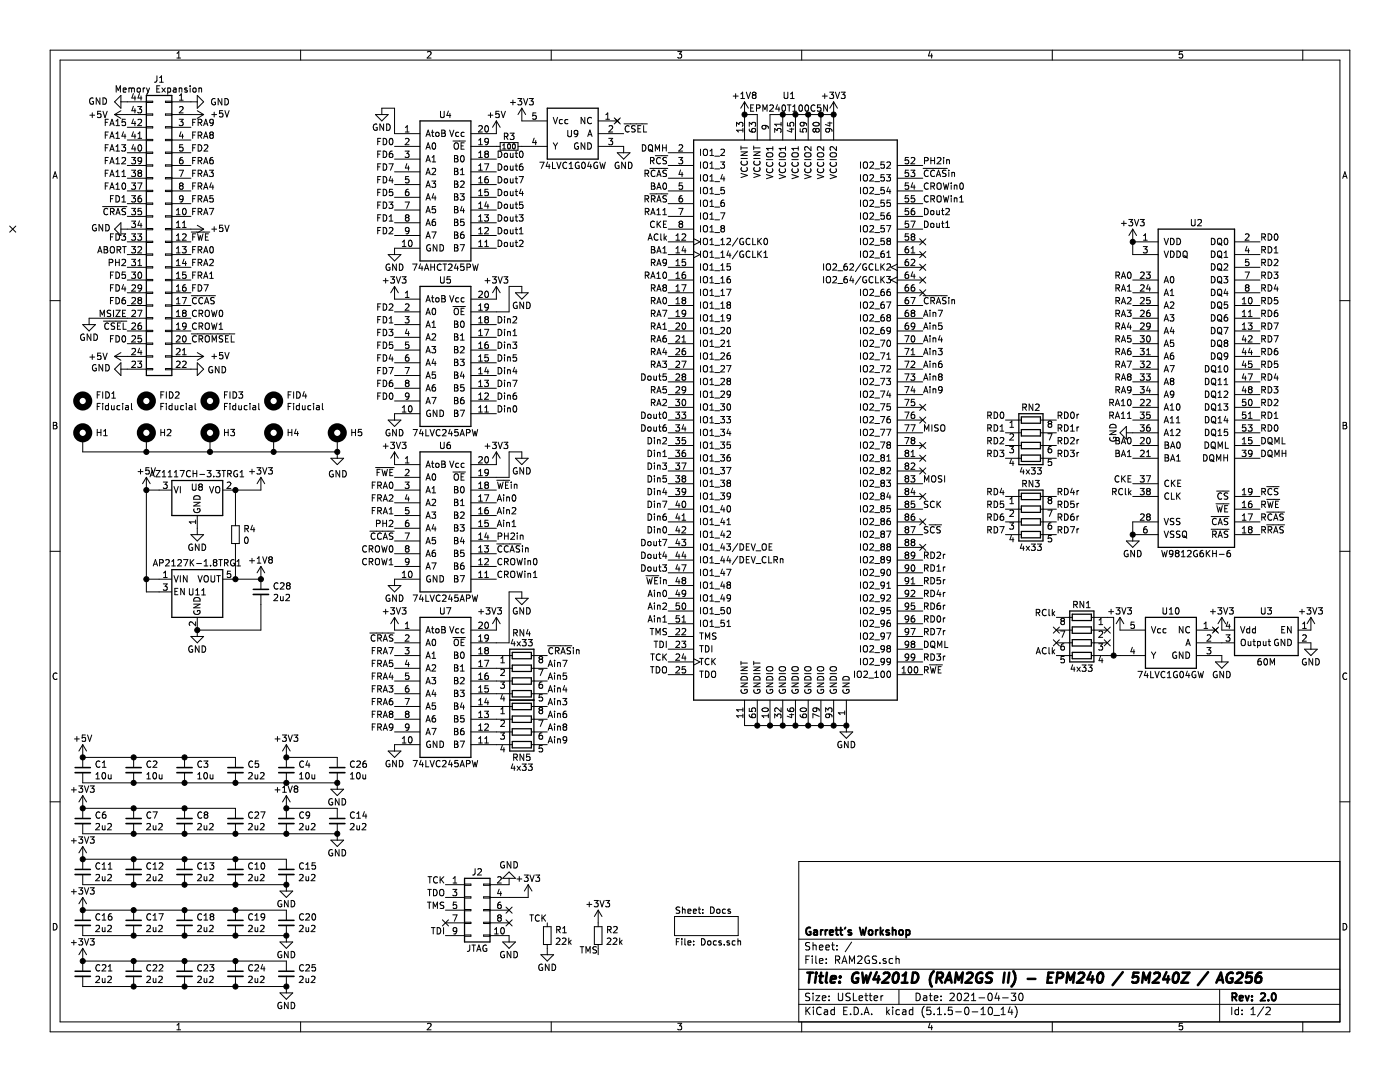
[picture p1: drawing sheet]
<svg xmlns="http://www.w3.org/2000/svg" width="279mm" height="216mm" viewBox="0 0 279 216" stroke-linecap="round" stroke-linejoin="round" font-family="sans-serif">
<path d="M0 0h279.4v215.9h-279.4z" fill-rule="evenodd" fill="#fff" stroke="#fff" stroke-width=".2"/>
<g fill="none" stroke="#000" stroke-width=".2">
<path d="M10 10h259.4v195.9h-259.4zM12 12h255.4v191.9h-255.4zM18.6 19.6a.59 .59 0 0 0-.7 .6 .59 .59 0 0 0 .7 .6l.1-.5h-.3M19.9 19.5v1.3l-.7-1.3v1.3M20.5 19.5a.64 .64 0 0 1 .8 .7 .64 .64 0 0 1-.8 .6zM23.2 18.4v-1.3l.4 .9 .4-.9v1.3M24.1 19v2.6l-1.2-1.3zM24.6 18l.6-.1-.1-.3h-.3l-.2 .1v.6h.5M25.7 17.7l.4-.1 .2 .1M25.7 17.6v.8M26.3 17.7v.7M26.3 17.7l.1-.1h.3l.1 .8"/>
<path d="M26.6 18.7l-.3 .9h.8M26.9 19.2v.8M27.5 17.6l.5 .1-.1 .6h-.5v-.5zM27.8 18.7l-.3 .9h.8M28.1 19.2v.8M28.6 17.6v.8M28.9 17.6l-.3 .2M29.2 17.6l.3 .8M29.5 18.4l-.3 .4M29.8 17.6l-.3 .8M31.3 17.7h.4M31.3 15.1v1l-.2 .3h-.3"/>
<path d="M31.9 15.5l.3-.4v1.3M31.9 16.4h.7M31.9 17.1h-.6v1.3h.6M32.3 17.6l.7 .8M33 17.6l-.7 .8M33.5 17.6h.3l.3 .2-.1 .5h-.5M33.5 17.6v1.2M34.6 17.6h.5l.1 .8M35.2 17.9l-.7 .2 .1 .2h.6M35.3 11.6h.7M35.3 10.6l.4-.3v1.3M35.8 17.7l.4-.1 .1 .8"/>
<path d="M35.8 17.6v.8M35.8 20h.8M35.8 19.1l.4-.4v1.3M37.3 17.6h-.3l-.1 .1v.2l.4 .1v.3h-.4M37.9 17.1v.1M37.9 17.6v.8M38.6 17.6l.5 .1-.1 .6-.3 .1-.2-.2zM39.4 19l1.2 1.3-1.2 1.3zM39.7 17.6v.8M39.7 17.7l.5-.1v.8M42.9 19.7a.59 .59 0 0 0-.7 .6 .59 .59 0 0 0 .7 .6l.1-.5h-.3M44.3 19.7v1.2l-.8-1.2v1.2"/>
<path d="M44.9 19.7a.64 .64 0 0 1 .7 .6 .64 .64 0 0 1-.7 .6zM60 10v2M85.3 10.4l.5-.1 .2 .3-.8 1h.8M102.4 20v.9M103.4 19.7h.7l-.4 .4 .4 .2v.4l-.2 .2-.5-.1M104.5 19.7l.4 1.2 .4-1.2M105.6 19.7h.8l-.4 .4 .4 .2v.5l-.2 .1-.6-.1M110 10v2M135.3 10.3h.7l-.4 .5 .4 .1v.6l-.2 .1-.5-.1M146.3 19.2h1M146.8 18.7v1M147.9 19.7h.7"/>
<path d="M147.9 18.7l.3-.3v1.3M148.9 18.4l.5 1.3 .4-1.3M150.4 18.9l-.3 .3v.2l.3 .3 .3-.1 .2-.2-.1-.4-.2-.1M150.4 18.9l-.3-.2 .3-.3 .4 .1v.3l-.2 .1M150.4 18.9h.2M156.5 18.4v1l.2 .3 .4-.1 .1-.2v-1M157.8 19.7h.7M157.8 18.7l.3-.3v1.3M160 10v2M164.1 19.2h1M164.6 18.7v1M165.6 18.4h.8l-.5 .5 .4 .1 .1 .4-.3 .3-.5-.2"/>
<path d="M166.7 18.4l.4 1.3 .5-1.3M167.9 18.4h.8l-.5 .5 .4 .1v.5l-.2 .2-.5-.2M185.6 10.2l-.3 1h.8M185.9 10.7v.9M210 10v2M236 10.3h-.6l-.1 .6 .2-.1h.4l.1 .7-.2 .1-.5-.1M260 10v2M10.6 35.6l.4-1.3 .4 1.3M10.7 35.2h.6M17.9 23h1M18.4 22.5v1M20.1 22.2h-.6v.6l.1-.1 .5 .1v.5l-.2 .2-.4-.2"/>
<path d="M20.5 22.2l.5 1.3 .4-1.3M21 24.4h.4M21 29.5h.4M21 37.1h.4M21 26.9h.4M21 32h.4M21 34.6h.4M21.6 26.3h-.6v1.3M21.6 36.5h-.6v1.3M21.6 34h-.6v1.2M21.6 31.4h-.6v1.3M21.6 28.9h-.6v1.2"/>
<path d="M21.6 23.8h-.6v1.3M21.9 25.1l.5-1.3 .4 1.3M21.9 27.6l.5-1.3 .4 1.3M21.9 30.1l.5-1.2 .4 1.2M21.9 32.7l.5-1.3 .4 1.3M21.9 35.2l.5-1.2 .4 1.2M21.9 37.8l.5-1.3 .4 1.3M22 27.3h.7M22 32.3h.7M22 29.8h.7M22 24.7h.7M22 39.6h.5"/>
<path d="M22 37.4h.7M22 34.9h.7M22.7 39h-.7v1.3M22.9 22.9h6.3M22.9 22.9l1.2 .7M23.1 35.2h.8M23.1 39a.64 .64 0 0 1 .8 .7 .64 .64 0 0 1-.8 .6zM23.1 37.8h.8M23.1 32.7h.8M23.1 30.1h.8M23.1 27.6h.8M23.1 25.1h.8"/>
<path d="M23.1 24.2l.4-.4v1.3M23.1 26.7l.4-.4v1.3M23.1 29.2l.4-.3v1.2M23.1 31.8l.4-.4v1.3M23.1 34.3l.4-.3v1.2M23.1 36.9l.4-.4v1.3M24.1 20.3h5.1M24.1 22.1l-1.2 .8M24.3 28.9h.8l-.5 .5 .4 .1v.5l-.2 .1-.5-.1M24.3 35.2h.8M24.3 39.4l.4-.4v1.3M24.3 31.5l.5-.1 .3 .4-.8 .9h.8"/>
<path d="M24.3 34.3l.4-.3v1.2M24.5 36.6l.1-.1a.67 .67 0 0 1 .5 .6 .67 .67 0 0 1-.5 .7l-.3-.5zM24.6 26.3l-.3 .9h.8M24.9 26.8v.8M25 23.8h-.6l-.1 .6 .2-.1 .5 .1v.5l-.2 .2-.5-.2M25.4 30.5h3.8M25.4 25.4h3.8M25.4 38.1h3.8M25.4 35.6h3.8M25.4 33h3.8M25.4 27.9h3.8M26.3 34h.8l-.5 .4 .4 .2v.5l-.2 .1-.5-.1"/>
<path d="M26.3 39h.8l-.5 .5 .4 .1v.6l-.2 .1-.5-.1M26.3 36.5h.8l-.5 .5 .4 .1v.5l-.2 .2-.5-.2M26.3 31.4h.8l-.5 .5 .4 .1v.6l-.2 .1-.5-.1M26.6 28.8l-.3 .9h.8M26.6 26.3l-.3 .9h.8M26.6 23.7l-.3 .9h.8M26.6 21.2l-.3 .9h.8M26.9 21.7v.8M26.9 24.2v.9M26.9 26.8v.8M26.9 29.3v.8M27.5 21.3h.8l-.5 .4 .4 .2 .1 .4-.3 .2-.5-.1"/>
<path d="M27.5 36.5h.8l-.5 1.3M27.5 27.6h.8M27.5 23.9l.5-.1 .3 .4-.8 .9h.8M27.5 26.7l.4-.4v1.3M27.7 29l.1-.1a.67 .67 0 0 1 .5 .6 .67 .67 0 0 1-.5 .6l-.3-.4zM27.8 34.5l-.3 .2 .1 .4 .2 .1h.3l.2-.2v-.3l-.3-.2M27.8 34.5l-.3-.2 .3-.3h.2l.3 .2-.3 .3M27.8 34.5h.2M28.1 39l-.4 .2-.2 .4 .1 .6 .5 .1 .2-.2-.2-.5-.3-.1-.3 .3M28.3 32l-.3 .2h-.3l-.2-.2 .2-.5 .3-.1 .2 .1a.84 .84 0 0 1-.3 1.2h-.2M29.2 22.7h1.3v.3h-1.3zM29.2 20.2h1.3v.2h-1.3z"/>
<path d="M29.2 27.8h1.3v.3h-1.3zM29.2 25.3h1.3v.2h-1.3zM29.2 30.4h1.3v.2h-1.3zM29.2 32.9h1.3v.2h-1.3zM29.2 35.4h1.3v.3h-1.3zM29.2 38h1.3v.2h-1.3zM33 22.7h1.3v.3h-1.3zM33 20.2h1.3v.2h-1.3zM33 25.3h1.3v.2h-1.3zM33 27.8h1.3v.3h-1.3zM33 30.4h1.3v.2h-1.3zM33 32.9h1.3v.2h-1.3z"/>
<path d="M33 35.4h1.3v.3h-1.3zM33 38h1.3v.2h-1.3zM34.3 20.3h5.1M34.3 22.9h6.3M34.3 30.5h3.8M34.3 25.4h3.8M34.3 38.1h3.8M34.3 35.6h3.8M34.3 33h3.8M34.3 27.9h3.8M35.8 23.8h.8l-.5 .5 .4 .1 .1 .4-.3 .3-.5-.2M35.8 34h.8l-.5 1.2"/>
<path d="M35.8 21.4l.5-.1 .3 .3-.8 .9h.8M36.1 37.1l-.3-.3 .3-.3h.2l.3 .3-.3 .3M36.1 37.1l-.3 .2v.2l.3 .3 .3-.1 .2-.2v-.2l-.3-.2M36.1 37.1h.2M36.1 26.3l-.3 .9h.8M36.4 31.4h-.2a.79 .79 0 0 0-.1 1.3l.3-.1 .2-.4-.3-.3h-.2l-.3 .3M36.4 26.8v.8M36.5 28.9h-.6l-.1 .6 .5-.1 .3 .2v.3l-.3 .2-.5-.1M36.6 39.6l-.3 .2h-.4l-.1-.2 .1-.4 .4-.2 .3 .3-.2 .9-.5 .1M38.5 24.4h.4M38.5 39.6h.4M38.5 29.5h.4"/>
<path d="M38.5 37.1h.4M38.5 26.9h.4M38.5 32h.4M38.5 34.6h.4M39.1 23.8h-.6v1.3M39.1 26.3h-.6v1.3M39.1 28.9h-.6v1.2M39.1 31.4h-.6v1.3M39.1 34h-.6v1.2M39.1 36.5h-.6v1.3M39.1 39h-.6v1.3M39.4 22.1l1.2 .8"/>
<path d="M39.5 27l.7-.1 .1-.1-.1-.3-.7-.2v1.3M39.5 39.7l.7-.1 .1-.1-.1-.3-.7-.2v1.3M39.5 37.2l.7-.1 .1-.2-.1-.3-.7-.1v1.3M39.5 34.6h.7l.1-.2-.1-.3-.7-.1v1.2M39.5 32.1l.7-.1 .1-.1-.1-.4-.7-.1v1.3M39.5 28.9a.64 .64 0 0 1 .8 .6 .64 .64 0 0 1-.8 .6zM39.5 24.5l.7-.1 .1-.2-.1-.3-.7-.1v1.3M39.9 37.2l.4 .6M39.9 24.5l.4 .6M39.9 27l.4 .6M39.9 32.1l.4 .6M39.9 39.7l.4 .6"/>
<path d="M39.9 34.6l.4 .6M40.6 22.9l-1.2 .7M40.6 25.1l.5-1.3 .4 1.3M40.6 27.6l.5-1.3 .4 1.3M40.6 32.7l.5-1.3 .4 1.3M40.6 37.8l.5-1.3 .4 1.3M40.6 35.2l.5-1.2 .4 1.2M40.8 27.3h.6M40.8 32.3h.6M40.8 29l.4-.1 .3 .3-.8 .9h.8M40.8 24.7h.6M40.8 37.4h.6"/>
<path d="M40.8 40h.6M40.8 34.9h.6M41.8 34h.8l-.4 .4 .3 .2v.6h-.5l-.2-.1M42.1 26.9l-.2-.3 .2-.3 .4 .2v.3l-.2 .1M42.1 26.9l-.2 .2v.3l.2 .2h.4l.1-.2-.1-.4-.2-.1M42.1 26.9h.2M42.2 36.4l-.3 .9h.7M42.3 22.9h.9M42.5 36.9v.9M42.5 31.4l-.4 .1a.87 .87 0 0 0 0 1.2l.4-.1v-.6l-.4-.1-.2 .3M42.5 39h-.6v.6l.1-.1 .5 .1v.6l-.2 .1-.4-.1M42.6 24.4l-.3 .2-.3-.1-.1-.1v-.5l.4-.1 .3 .3-.1 .7-.2 .2-.3 .1"/>
<path d="M42.7 22.4v.9M44.4 22.1h-.6v.6l.2-.1h.4v.6l-.1 .1-.5-.1M44.9 22.1l.4 1.2 .4-1.2M74.9 22.9h2.6l-1.3 1.2zM75.2 24.8a.59 .59 0 0 0-.7 .6 .59 .59 0 0 0 .7 .6l.1-.5h-.3M75.4 28.2h.4M75.4 38.4h.4M75.4 30.8h.4M75.4 35.8h.4M75.4 33.3h.4M76 35.2h-.6v1.3M76 37.8h-.6v1.2"/>
<path d="M76 32.7h-.6v1.3M76 30.1h-.6v1.3M76 27.6h-.6v1.3M76.2 22.9v-1.3h2.5v5.1h5.1M76.5 35.2a.64 .64 0 0 1 .7 .7 .64 .64 0 0 1-.7 .6zM76.5 37.8a.64 .64 0 0 1 .7 .6 .64 .64 0 0 1-.7 .6zM76.5 32.7a.64 .64 0 0 1 .7 .6 .64 .64 0 0 1-.7 .7zM76.5 30.1a.64 .64 0 0 1 .7 .7 .64 .64 0 0 1-.7 .6zM76.5 27.6a.64 .64 0 0 1 .7 .6 .64 .64 0 0 1-.7 .7zM76.6 24.7v1.3l-.8-1.3v1.3M77.2 24.7a.64 .64 0 0 1 .7 .7 .64 .64 0 0 1-.7 .6zM77.6 32.7h.9l-.6 1.3"/>
<path d="M77.8 27.7l.2-.1a.67 .67 0 0 1 .4 .6 .67 .67 0 0 1-.4 .7l-.3-.5zM78 35.2l-.3 .9h.8M78.3 30.1h-.2a.79 .79 0 0 0-.2 1.3l.5-.1v-.5l-.5-.2-.2 .3M78.3 35.7v.8M78.4 37.8h-.7v.6l.2-.1 .5 .1v.5l-.2 .1-.5-.1M78.7 39.4h5.1M78.7 36.8h5.1M78.7 34.3h5.1M78.7 31.7h5.1M78.7 29.2h5.1M80.8 30.1h.8l-.4 .5 .4 .2v.4l-.2 .2-.6-.1M80.9 27.7l.5-.1 .2 .4-.8 .9h.8"/>
<path d="M80.9 26.3h.7M80.9 25.4l.4-.3v1.2M81.2 32.6l-.3 .9h.8M81.5 33.1v.9M81.5 37.8h-.2a.79 .79 0 0 0-.1 1.2h.3l.1-.5-.2-.2h-.2l-.3 .2M81.6 35.2h-.6l-.1 .6 .5-.1 .2 .3v.3l-.2 .2-.5-.1M85 27.2l.4-1.2 .5 1.2M85 29.8l.4-1.3 .5 1.3M85 32.3l.4-1.3 .5 1.3M85 34.8l.4-1.2 .5 1.2M85 37.4l.4-1.3 .5 1.3M85 39.9l.4-1.2 .5 1.2"/>
<path d="M85.1 26.9h.7M85.1 29.4h.7M85.1 32h.7M85.1 34.5h.7M85.1 37h.7M85.1 39.6h.7M86.1 26.4h.5M86.2 36.1h.7l-.4 .5 .4 .1-.1 .6-.4 .1-.2-.1M86.2 33.7l.5-.1 .2 .3-.7 .9h.7M86.2 32.3h.7M86.2 31.4l.4-.4v1.3M86.3 26v1.1l.3 .1"/>
<path d="M86.4 28.6l.1-.1a.69 .69 0 0 1 .5 .6 .69 .69 0 0 1-.5 .7l-.3-.5zM86.5 38.6l-.3 .9h.8M86.8 39.1v.8M87.1 26.4h.3l.2 .2-.1 .6h-.3l-.3-.2zM87.9 22.2v1l.3 .3 .3-.1 .1-.2v-1M88.2 26l.6 .1v.2l-.2 .3 .3 .2-.1 .4h-.6zM88.2 26.6h.4M89.5 22.1l-.3 .9h.8M89.7 26l.4 1.2 .5-1.2M89.8 22.6v.9M90.4 28.1h2.5M90.7 31l.6 .2v.3l-.2 .1 .3 .3-.1 .4h-.6z"/>
<path d="M90.7 33.6l.6 .1v.4l-.2 .1 .3 .2-.1 .4h-.6zM90.7 36.1l.6 .1v.4l-.2 .1 .3 .3-.1 .3-.6 .1zM90.7 38.7l.6 .1v.3l-.2 .2 .3 .2-.1 .4h-.6zM90.7 39.3h.4M90.7 36.7h.4M90.7 34.2h.4M90.7 31.6h.4M90.7 28.7l.2-.2a.45 .45 0 0 1 .6 .4l-.2 .8h-.5a.92 .92 0 0 1-.1-1zM91.5 26.4h-.3l-.3 .2 .2 .6h.4M91.8 38.7h.8l-.4 .4 .4 .2v.5l-.2 .1-.6-.1M91.9 36.2l.5-.1 .2 .4-.8 .9h.8M91.9 34.8h.7"/>
<path d="M91.9 33.9l.4-.3v1.2M92 31.2l.2-.2a.67 .67 0 0 1 .5 .7 .67 .67 0 0 1-.5 .6l-.3-.5zM92 29.1h.5M92.6 26.4h-.3l-.3 .2 .2 .6h.4M92.6 28.5h-.6v1.3h.6M94 39.4h5.1M94 36.8h5.1M94 34.3h5.1M94 31.7h5.1M94 29.2h5.8M95.5 25.2l.5-.1 .3 .3-.8 .9h.8M95.5 33l.4-.3v1.3"/>
<path d="M95.5 35.6l.4-.4v1.3M95.5 28l.4-.4v1.3M95.5 30.5l.4-.4v1.3M95.5 38.1l.4-.3v1.2M95.5 39h.8M95.5 36.5h.8M95.5 34h.8M95.5 31.4h.8M95.5 28.9h.8M96.7 32.7h.8l-.5 1.3M96.9 25.1h.2a.67 .67 0 0 1 .4 .6 .67 .67 0 0 1-.4 .6 .83 .83 0 0 1-.2-1.2zM97 30.7l-.3-.2 .3-.4h.2l.3 .3-.3 .3"/>
<path d="M97 30.7l-.3 .2 .1 .4 .2 .1h.4l.1-.2v-.3l-.3-.2M97 30.7h.2M97.4 35.2l-.5 .2-.2 .4 .1 .6h.6l.1-.1-.1-.5-.4-.1-.3 .3M97.4 23h1M97.4 37.8h-.6l-.1 .6 .5-.1 .3 .2v.3l-.3 .2-.5-.1M97.5 28.2l-.3 .2-.3-.1-.2-.1 .2-.5 .3-.1 .2 .1a.84 .84 0 0 1-.3 1.2h-.2M97.9 22.5v1M99.1 24.1v2.6h-5.1M99.1 24.1l-.8 1.3M99.1 24.1l.7 1.3M99.4 35.2a.64 .64 0 0 1 .8 .7 .64 .64 0 0 1-.8 .6zM99.4 37.8a.64 .64 0 0 1 .8 .6 .64 .64 0 0 1-.8 .6z"/>
<path d="M99.4 32.7a.64 .64 0 0 1 .8 .6 .64 .64 0 0 1-.8 .7zM99.4 30.1a.64 .64 0 0 1 .8 .7 .64 .64 0 0 1-.8 .6zM99.6 22.2h-.6l-.1 .6 .2-.1 .4 .1 .1 .5-.2 .2-.5-.2M99.8 28.4h3.6v1.6h-3.6zM100 22.2l.4 1.3 .5-1.3M100.3 29.7h.6M100.3 29l.3-.3v1M100.7 27.2l.6-.1v-.4l-.6-.1v1.2M100.7 30.7l.2-.1 .3 .1 .1 .5-.1 .2-.5-.1zM100.7 38.3l.2-.1 .3 .1 .1 .5-.1 .2-.5-.1zM100.7 33.2l.2-.1 .3 .1 .1 .5-.1 .2-.5-.1zM100.7 35.8l.2-.1 .3 .1 .1 .5-.1 .1h-.5z"/>
<path d="M101 27.2l.4 .6M101.4 28.8l.1-.1a.49 .49 0 0 1 .4 .5 .49 .49 0 0 1-.5 .5l-.1-.4zM101.8 26.6h.8l-.4 .5 .3 .1 .1 .4-.3 .2-.5-.1M101.9 38.2v.8l.5-.1M101.9 35.7v.7h.5M101.9 33.1v.8l.5-.1M101.9 30.6v.8l.5-.1M101.9 20.4h1M102.4 28.8l.1-.1a.55 .55 0 0 1 .4 .5 .55 .55 0 0 1-.4 .5l-.2-.4zM102.4 30.6v.8M102.4 33.1v.9M102.4 35.7v.8"/>
<path d="M102.4 38.2v.8M102.8 38.2h.5M102.8 35.7h.5M102.8 33.1h.5M102.8 30.6h.5M103 37.8v1.1l.3 .1M103 35.2v1.1l.3 .2M103 32.7v1.1l.3 .2M103 30.1v1.1l.3 .2M103.4 29.2h5.8M103.6 35.2h.8l-.5 1.3M103.8 30.3l.2-.2a.67 .67 0 0 1 .4 .7 .67 .67 0 0 1-.4 .6l-.3-.5z"/>
<path d="M104 37.7l-.3 .9h.7M104.1 21.6l-.7 1.3M104.1 21.6v2.5h5.1M104.1 21.6l.8 1.3M104.3 32.7l-.5 .1-.1 .4v.6l.6 .1 .1-.2-.1-.5h-.4l-.2 .2M104.3 38.2v.8M106.6 27.6l-.3 .8h.8M106.9 28v.9M107 22.5h-.6l-.1 .6 .5-.1 .2 .3v.3l-.2 .2-.5-.1M107.7 32.4h.9l-.6 1.2M109.3 32.3l-.3 .9h.8M109.6 32.8v.8"/>
<path d="M110.3 32.4v1.2h.6M110.4 28.5l.4 .7M110.4 23.4l.4 1.3 .5-1.3M110.8 29.2v.6M111.1 32.4l.4 1.2 .5-1.2M111.3 28.5l-.5 .7M112.2 23.9h-.3l-.3 .2 .2 .5h.4M113.1 32.5a.56 .56 0 0 0-.8 .5 .56 .56 0 0 0 .8 .5M113.3 26v1.1l.3 .2 .3-.1 .1-.1v-1.1M113.3 23.9h-.3l-.3 .2 .2 .5h.4M113.6 32.7l.4-.3v1.2M113.6 33.6h.7"/>
<path d="M115.3 26.6l-.2 .2-.4-.1-.1-.1v-.3l.2-.3h.3l.2 .3a.88 .88 0 0 1-.2 .9l-.4 .1M115.4 28.6a.59 .59 0 0 0-.8 .5 .59 .59 0 0 0 .8 .6v-.5h-.2M115.5 32.4a.59 .59 0 0 0-.7 .6 .59 .59 0 0 0 .7 .6l.1-.5h-.3M116.2 32.5l.2-.1a.67 .67 0 0 1 .4 .6 .67 .67 0 0 1-.4 .6l-.3-.5zM116.7 23.4v1.3l-.7-1.3v1.3M116.7 28.5v1.3l-.7-1.3v1.3M117.3 28.5a.64 .64 0 0 1 .7 .6 .64 .64 0 0 1-.7 .7zM117.3 27.2l.4-1.2 .5 1.2M117.4 26.9h.6M117.6 32.3l-.3 .9h.8M117.9 32.8v.8M118 23.5a.56 .56 0 0 0-.8 .6 .56 .56 0 0 0 .8 .5"/>
<path d="M119.2 32.4a.59 .59 0 0 0-.7 .6 .59 .59 0 0 0 .7 .6l.1-.5h-.3M119.4 26.7h5.1M119.4 29.2h5.1v1.3M119.4 24.1h3.8M119.7 32.4l.3 1.2 .2-.9 .3 .9 .3-1.2M120.9 22.9l.4-.4v1.3M120.9 23.8h.7M121.5 27.6h.8l-.5 .5 .4 .1 .1 .5-.3 .2-.5-.1M121.5 25.2l.5-.1 .3 .3-.8 .9h.8M122.6 23.5l1.2 1.2M123.2 30.5h2.5l-1.2 1.2zM123.5 32.4a.59 .59 0 0 0-.7 .6 .59 .59 0 0 0 .7 .6v-.5h-.2"/>
<path d="M123.8 23.5l-1.2 1.2M124.5 24.7h4.7M124.8 32.4v1.2l-.7-1.2v1.2M125.4 32.4a.64 .64 0 0 1 .7 .6 .64 .64 0 0 1-.7 .6zM125.6 25.2a.56 .56 0 0 0-.8 .5 .56 .56 0 0 0 .8 .5M126.8 25.1h-.5l-.2 .1v.4l.5 .2 .2 .3-.3 .2h-.5M127.3 25.7h.4M127.9 25.1h-.6v1.2h.6M128.2 28.9a.64 .64 0 0 1 .7 .6 .64 .64 0 0 1-.7 .6zM128.4 25.1v1.2h.7M128.7 39.7l.6-.1 .2-.1-.1-.3-.7-.2v1.3M128.7 34.6h.6l.2-.2-.1-.3-.7-.1v1.2"/>
<path d="M129 39.7l.5 .6M129 34.6l.5 .6M129.5 29.1l.2-.2a.44 .44 0 0 1 .5 .4v.7l-.5 .1-.3-.4zM129.6 29.8l.7 .5M129.7 38.7h3.6M129.7 33.6h3.6M129.8 32.1l.6-.1 .1-.5-.7-.1v1.3M130 39.7l.6-.1 .1-.1v-.3l-.7-.2v1.3M130 36.5l.6 .1 .1 .3-.3 .2 .3 .2-.1 .4-.6 .1zM130 37.1h.4M130.1 32.1l.4 .6M130.3 39.7l.4 .6"/>
<path d="M130.7 34.1a.56 .56 0 0 0-.7 .1 .56 .56 0 0 0 0 .7l.4 .3 .3-.1M130.8 30.1v-1.2l.4 .9 .4-.9v1.2M130.8 31.1h2.5M131.1 37.8l.4-1.3 .4 1.3M131.1 35.2l.4-1.2 .4 1.2M131.2 37.4h.6M131.2 40h.6M131.2 34.9h.6M131.8 31.5a.56 .56 0 0 0-.8 .6 .56 .56 0 0 0 .8 .5M132.2 29.5h.8M132.2 28.9v1.2M132.4 36.6l.2-.1a.67 .67 0 0 1 .4 .6 .67 .67 0 0 1-.4 .7l-.3-.5z"/>
<path d="M133 28.9v1.2M133 34h-.5l-.2 .2 .1 .3 .6 .2v.4l-.2 .1h-.5M133 31.5l-.5-.1-.2 .3 .1 .3 .6 .2v.4l-.2 .1-.5-.1M133 39.1l-.5-.1-.2 .3 .1 .3 .6 .2v.4l-.2 .1h-.5M133.3 30.5h5.1M133.3 38.1h5.1M133.3 35.6h5.1M133.3 33h5.1M135.5 31.4h.7l-.4 .5 .4 .1v.5l-.2 .2-.5-.1M135.5 29l.5-.1 .2 .3-.7 .9h.7M135.8 33.9l-.3 .9h.8M136.1 39h-.2a.79 .79 0 0 0-.1 1.3h.3l.1-.5-.2-.3h-.2l-.3 .3"/>
<path d="M136.1 34.4v.8M136.2 36.5h-.6l-.1 .6 .5-.1 .2 .2v.3l-.2 .3-.5-.2M139.8 29.8v1.2M139.8 32.3v1.3M139.8 34.8v1.3M139.8 37.4v1.3M139.8 39.9v1.3M140.4 32.5l.3-.2a.44 .44 0 0 1 .5 .4l-.1 .7-.4 .2-.3-.2zM140.4 37.6l.3-.2a.44 .44 0 0 1 .5 .4l-.1 .7-.4 .2-.3-.2zM140.4 35l.3-.2a.44 .44 0 0 1 .5 .5l-.1 .6-.4 .2-.3-.2zM140.4 29.9l.3-.1a.44 .44 0 0 1 .5 .4l-.1 .7-.4 .1-.3-.1zM141.7 38.7h.7"/>
<path d="M141.7 36.1h.7M141.7 33.6h.7M141.7 31h.7M141.7 30.1l.4-.3v1.2M141.7 32.7l.4-.4v1.3M141.7 35.2l.4-.4v1.3M141.7 37.7l.4-.3v1.3M142.6 31.2h1M142.6 33.7h1M142.6 36.2h1M142.6 38.8h1M143.8 32.3h.8l-.4 .5 .3 .1 .1 .5-.3 .2-.5-.1"/>
<path d="M143.9 29.9l.4-.1 .3 .3-.8 .9h.8M144.2 34.8l-.3 .9h.8M144.5 39.9l-.4 .1a.87 .87 0 0 0 0 1.2l.4-.1 .1-.4-.3-.3h-.2l-.2 .3M144.5 35.3v.8M144.5 37.4h-.6v.6l.4-.1 .3 .2v.3l-.3 .3-.4-.2M147 25.2v-.8l.5 .4 .1-.3 .4-.1 .3 .3-.2 .5M147.9 30.3h1.2l-1.2 .7h1.2M147.9 31.6h1.2M147.9 29.1v.8M147.9 34.6l1.2 .4-1.2 .4M147.9 29.5h1.2M148 32.2a.56 .56 0 0 0 .1 .7 .56 .56 0 0 0 .7 0l.3-.4-.1-.3"/>
<path d="M148 33.4a.56 .56 0 0 0 .1 .8 .56 .56 0 0 0 .7 0l.3-.4-.1-.4M148.3 26h-1.3l.3 .4M148.3 25.6v.8M148.6 22.9h2.5v5M148.6 20.3l-.8 1.3M148.6 20.3v7.6M148.6 20.3l.8 1.3M149.5 25.8v.2a.79 .79 0 0 0 1.3 .1l-.1-.4h-.6l-.1 .4 .3 .3M149.5 25.2v-.8l.5 .4 .1-.3 .5-.1 .2 .3-.1 .5M149.8 21.5h.4M150.4 20.9h-.6v1.3h.6M150.4 30.3h1.3l-1.3 .7h1.3"/>
<path d="M150.4 31.6h1.3M150.4 29.5h1.3M150.4 34.6l1.3 .4-1.3 .4M150.4 29.1v.8M150.5 32.2a.56 .56 0 0 0 .1 .7 .56 .56 0 0 0 .8 0l.3-.4-.1-.3M150.5 33.4a.56 .56 0 0 0 .1 .8 .56 .56 0 0 0 .8 0l.3-.4-.1-.4M151 21.6l.6-.1v-.4l-.6-.2v1.3M152.2 22.2v-1.3l.5 .9 .4-.9v1.3M152.6 25l.3 .3-.1 .3-.2 .2-.4-.1-.1-.4 .2-.3 .9 .2 .1 .4M153 31.9h1.2M153 34.8l1.2 .5-1.2 .4M153.1 33.7a.56 .56 0 0 0 .5 .8 .56 .56 0 0 0 .5-.8"/>
<path d="M153.1 32.4a.56 .56 0 0 0 .5 .8 .56 .56 0 0 0 .5-.8M153.1 30.5h1l.1 .3-.1 .5h-.7a.44 .44 0 0 1-.4-.5zM153.6 21.1l.5-.2 .3 .4-.8 .9h.8M154.2 29.3v.7M154.2 29.6h-1.2l.3 .4M154.6 26.4v-.8l.5 .5 .1-.4h.6l.1 .2-.1 .5M155.1 20.9l-.3 .9h.8M155.4 21.4v.8M155.5 34.8l1.3 .5-1.3 .4M155.5 31.9h1.3M155.6 33.7a.56 .56 0 0 0 .5 .8 .56 .56 0 0 0 .5-.8M155.6 32.4a.56 .56 0 0 0 .5 .8 .56 .56 0 0 0 .5-.8"/>
<path d="M155.7 30.5h.9l.2 .3-.2 .5h-.7a.44 .44 0 0 1-.4-.5zM155.9 24.4v.7M155.9 24.8h-1.3l.4 .3M156.2 21.1l.1-.2a.67 .67 0 0 1 .5 .7 .67 .67 0 0 1-.5 .6l-.2-.5zM156.2 22.9v5M156.8 29.3v.7M156.8 29.6h-1.3l.4 .4M157.1 20.9h.8M157.1 24.5v.6h.7l-.2-.4 .3-.3h.3l.2 .3-.1 .4M157.5 20.9v1.3M157.6 25.8h.8M158 25.6v.8l-.9-.3"/>
<path d="M158 31.9h1.3M158 34.8l1.3 .5-1.3 .4M158.2 33.7a.56 .56 0 0 0 .5 .8 .56 .56 0 0 0 .5-.8M158.2 32.4a.56 .56 0 0 0 .5 .8 .56 .56 0 0 0 .5-.8M158.2 22.2h.8M158.2 30.5h.9l.2 .3-.2 .5h-.6a.44 .44 0 0 1-.5-.5zM158.2 21.3l.4-.4v1.3M158.7 22.9v5M159.3 29.6h-1.3l.4 .4M159.3 29.3v.7M159.6 21.1l.1-.2a.69 .69 0 0 1 .5 .7 .69 .69 0 0 1-.5 .6l-.3-.5zM159.7 25.7v.6l.6 .1-.1-.2 .1-.5h.5l.2 .2-.2 .5"/>
<path d="M160.2 24.4l.3 .3-.1 .3-.2 .1-.4-.1-.1-.3 .1-.2a.84 .84 0 0 1 1.2 .3v.2M160.6 31.9h1.2M160.6 34.8l1.2 .5-1.2 .4M160.7 33.7a.56 .56 0 0 0 .5 .8 .56 .56 0 0 0 .5-.8M160.7 32.4a.56 .56 0 0 0 .5 .8 .56 .56 0 0 0 .5-.8M160.8 21.1l.1-.2a.67 .67 0 0 1 .5 .7 .67 .67 0 0 1-.5 .6l-.3-.5zM160.8 30.5h.9l.1 .3-.1 .5h-.7a.44 .44 0 0 1-.4-.5zM161.3 22.9v5M161.8 29.3v.7l-.9-.7-.3 .2 .1 .5M162.4 24.5a.61 .61 0 0 1 .7-.2 .61 .61 0 0 1 .3 .7 .76 .76 0 0 1-1.2-.3zM162.6 21.1a.56 .56 0 0 0-.8 .5 .56 .56 0 0 0 .8 .5M162.8 25.9l-.3-.3-.3 .3v.2l.3 .3 .3-.3"/>
<path d="M162.8 25.9v.2M162.8 25.9l.2-.3 .4 .1 .1 .2-.1 .3-.1 .2h-.3l-.2-.3M163.1 31.9h1.3M163.1 34.8l1.3 .5-1.3 .4M163.2 33.7a.56 .56 0 0 0 .6 .8 .56 .56 0 0 0 .5-.8M163.2 32.4a.56 .56 0 0 0 .6 .8 .56 .56 0 0 0 .5-.8M163.3 30.5h.9l.2 .3-.2 .5h-.6a.44 .44 0 0 1-.5-.5zM163.8 20.9h-.6l-.1 .6 .5-.1 .3 .3v.3l-.3 .2-.5-.1M163.8 22.9v5M164.4 29.3v.7l-.9-.7-.4 .2 .1 .5M165.1 20.9v1.3l-.7-1.3v1.3M165.2 24.5h.8"/>
<path d="M165.3 25.6l.3 .3-.1 .3-.2 .2h-.3l-.2-.3v-.2l.2-.3a.88 .88 0 0 1 1 .3v.3M165.6 24.4v.7l-.9-.3M165.7 31.9h1.2M165.7 34.8l1.2 .5-1.2 .4M165.8 33.7a.56 .56 0 0 0 .5 .8 .56 .56 0 0 0 .5-.8M165.8 32.4a.56 .56 0 0 0 .5 .8 .56 .56 0 0 0 .5-.8M165.8 30.5h1l.1 .3-.1 .5h-.7a.44 .44 0 0 1-.4-.5zM166.4 22.9h-12.7v5M166.4 20.3l.7 1.3M166.4 20.3v7.6M166.4 20.3l-.8 1.3M166.9 29.3v.7l-.9-.7-.3 .2 .1 .5"/>
<path d="M171.7 32.3v1.3M171.7 34.8v1.3M171.7 37.4v1.3M171.7 39.9v1.3M172.3 37.6l.3-.2a.44 .44 0 0 1 .5 .4v.7l-.5 .2-.3-.2zM172.3 35l.3-.2a.44 .44 0 0 1 .5 .5v.6l-.5 .2-.3-.2zM172.3 32.5l.3-.2a.44 .44 0 0 1 .5 .4v.7l-.5 .2-.3-.2zM173.6 37.5l.5-.1 .2 .3-.7 1h.7M173.6 35l.5-.2 .2 .4-.7 .9h.7M173.6 32.4l.5-.1 .2 .4-.7 .9h.7M174.6 33.7h.9M174.6 36.2h.9"/>
<path d="M174.6 38.8h.9M176.5 39.9h-.7v.6l.2-.1 .4 .1 .1 .6-.2 .1-.5-.1M176.5 37.4h-.7v.6l.2-.1h.4l.1 .6-.2 .2-.5-.2M176.5 34.8h-.7v.7l.2-.2 .4 .1 .1 .6-.2 .1-.5-.1M176.5 32.3h-.7v.6l.2-.1 .4 .1 .1 .6-.2 .1-.5-.1M176.9 34.8h.8l-.4 .5 .4 .2v.5l-.2 .1-.6-.1M177 32.4l.5-.1 .2 .4-.8 .9h.8M177.3 37.3l-.3 .9h.8M177.6 37.8v.9M177.7 39.9h-.6l-.1 .6 .2-.1 .5 .1v.6l-.2 .1-.5-.1M179.1 38.1h5M179.1 35.6h5"/>
<path d="M179.1 33h5M181.3 34h-.6l-.1 .6 .2-.2 .5 .2v.5l-.2 .1-.5-.1M181.3 39h-.6l-.1 .6 .2-.1 .5 .1v.6l-.2 .1-.5-.1M181.3 36.5h-.6l-.1 .6 .2-.1 .5 .1v.5l-.2 .2-.5-.2M181.3 31.4h-.6l-.1 .6 .2-.1 .5 .1v.6l-.2 .1-.5-.1M181.8 34h.8l-.5 .4 .4 .2 .1 .4-.3 .2-.5-.1M181.8 31.5l.5-.1 .3 .4-.8 .9h.8M182.1 36.4l-.3 .9h.8M182.4 36.9v.9M182.5 39h-.6l-.1 .6 .5-.1 .3 .3v.3l-.3 .2-.5-.1M184.2 33.6h4.9M184.5 32.1l.7-.1v-.5l-.7-.1v1.3"/>
<path d="M185.2 34.1a.56 .56 0 0 0-.8 .5 .56 .56 0 0 0 .8 .5M185.2 39.2a.56 .56 0 0 0-.8 .5 .56 .56 0 0 0 .8 .5M185.2 36.6a.56 .56 0 0 0-.8 .5 .56 .56 0 0 0 .8 .5M185.8 39.7l.7-.1v-.4l-.7-.2v1.3M185.8 37.2l.7-.1v-.5l-.7-.1v1.3M185.8 31.4v1.3M185.8 32h.7M186.1 39.7l.4 .6M186.1 37.2l.4 .6M186.5 34.1a.56 .56 0 0 0-.8 .5 .56 .56 0 0 0 .8 .5M186.5 31.4v1.3M186.9 35.2l.4-1.2 .4 1.2"/>
<path d="M187 34.9h.6M187 31.5l.5-.1 .3 .4-.8 .9h.8M187 39.2l.3-.2a.44 .44 0 0 1 .5 .5v.6l-.5 .2-.3-.2zM187 36.7l.3-.2a.44 .44 0 0 1 .5 .4v.7l-.5 .2-.3-.2zM188.3 39l.3 1.3 .2-.9 .3 .9 .3-1.3M188.3 36.5l.3 1.3 .2-.9 .3 .9 .3-1.3M188.3 31.4v.1M188.3 31.9v.8M188.8 34h-.5l-.2 .1v.3l.6 .3 .1 .3-.2 .2h-.5M188.9 32l.5-.1 .1 .8M188.9 31.9v.8M189.4 34v.1"/>
<path d="M189.4 34.4v.8M189.8 39v.2M189.8 36.5v.1M189.8 36.9v.9M189.8 39.5v.8M190 34.5l.4-.1 .1 .8M190 34.4v.8M190.4 36.9v.9M190.4 39.5v.8M190.4 37.1l.5-.1 .1 .8M190.4 39.6l.5-.1 .1 .8M191.5 39.4l.4-.4v1.3"/>
<path d="M191.6 36.6l.2-.1a.69 .69 0 0 1 .5 .6 .69 .69 0 0 1-.5 .7l-.2-.2-.1-.3zM268 35.6l.4-1.3 .4 1.3M268.1 35.2h.6M1.9 45.1l1.2 1.2M3.1 45.1l-1.2 1.2M10 60h2M19.2 44.9a.59 .59 0 0 0-.8 .6 .59 .59 0 0 0 .8 .5v-.5h-.2M19.5 50.5l.4-1.3 .4 1.3M19.6 50.1h.6M20.5 41.2h4.8M20.5 44.8v1.3l-.7-1.3v1.3M20.8 49.2l.6 .1v.3l-.2 .2 .3 .2-.1 .4-.6 .1z"/>
<path d="M20.8 49.8h.4M21.1 44.8a.64 .64 0 0 1 .7 .6 .64 .64 0 0 1-.7 .7zM21.5 41.7a.56 .56 0 0 0-.7 .1 .56 .56 0 0 0 0 .7l.3 .3 .4-.1M21.8 52.4l.7-.1v-.4l-.7-.2v1.3M22 60h.5M22 42.2h.7l.1-.2-.1-.3-.7-.1v1.2M22 49.4l.3-.2a.45 .45 0 0 1 .5 .4v.7l-.5 .2-.3-.2zM22 47.3h.5M22 57.4h.5M22 54.9h.5M22.4 42.2l.4 .6M22.7 46.7h-.7v1.2"/>
<path d="M22.7 59.4h-.7v1.2M22.7 54.3h-.7v1.2M22.7 56.8h-.7v1.3M23.1 51.7v1.3M23.1 52.3h.7M23.1 46.7a.64 .64 0 0 1 .8 .6 .64 .64 0 0 1-.8 .6zM23.1 59.4a.64 .64 0 0 1 .8 .6 .64 .64 0 0 1-.8 .6zM23.1 56.8a.64 .64 0 0 1 .8 .7 .64 .64 0 0 1-.8 .6zM23.1 54.3a.64 .64 0 0 1 .8 .6 .64 .64 0 0 1-.8 .6zM23.1 42.8l.4-1.2 .5 1.2M23.3 42.5h.6M23.4 49.9l.7-.1v-.5l-.7-.1v1.3"/>
<path d="M23.7 49.9l.4 .6M23.8 51.7v1.3M24.1 44.4v2.6l-1.2-1.3zM24.1 45.7h5.1M24.3 46.7h.8l-.5 .4 .4 .2v.5l-.2 .1-.5-.1M24.3 40.3h.8M24.3 51.9l.5-.2 .3 .4-.8 .9h.8M24.5 49.2h.7M24.6 56.8l-.3 .9h.8M24.8 49.2v1.3M24.9 59.4h-.2a.79 .79 0 0 0-.1 1.2l.4-.1v-.5l-.4-.2-.3 .3M24.9 57.3v.8"/>
<path d="M25 54.3h-.6l-.1 .6 .2-.1 .5 .1v.5l-.2 .1-.5-.1M25.1 41.7l-.5-.1-.3 .2 .2 .3 .5 .3v.3l-.2 .1h-.5M25.4 53.3h3.8M25.4 50.8h3.8M25.4 58.4h3.8M25.4 43.2h3.8M25.4 48.3h3.8M25.4 55.9h3.8M25.4 40.6h3.8M26.3 44.1h.8l-.5 .5 .4 .1v.6l-.2 .1-.5-.1M26.3 54.3h.8l-.5 .5 .4 .1v.5l-.2 .1-.5-.1M26.3 49.2h.8l-.5 .5 .4 .1v.5l-.2 .2-.5-.2"/>
<path d="M26.3 46.7h.8l-.5 .4 .4 .2v.5l-.2 .1-.5-.1M26.3 41.6h.8l-.5 .5 .4 .1v.5l-.2 .1-.5-.1M26.3 51.7h.8l-.5 .5 .4 .1v.6l-.2 .1-.5-.1M26.3 59.5l.5-.1 .3 .3-.8 .9h.8M26.3 56.9l.5-.1 .3 .4-.8 .9h.8M27.5 46.7h.8l-.5 .4 .4 .2 .1 .4-.3 .2-.5-.1M27.5 49.3l.5-.1 .3 .4-.8 .9h.8M27.5 52.1l.4-.4v1.3M27.5 53h.8M27.7 54.4l.1-.1a.67 .67 0 0 1 .5 .6 .67 .67 0 0 1-.5 .6l-.3-.4zM27.8 59.9l-.3-.2 .3-.3h.2l.3 .2-.3 .3M27.8 59.9l-.3 .2 .1 .4 .2 .1h.3l.2-.2v-.3l-.3-.2"/>
<path d="M27.8 59.9h.2M27.8 44.1l-.3 .9h.8M28.1 44.6v.8M28.2 41.6h-.6l-.1 .6 .5-.1 .3 .2v.3l-.3 .2-.5-.1M28.3 57.4l-.3 .2h-.3l-.2-.2 .2-.5 .3-.1 .2 .1a.84 .84 0 0 1-.3 1.2h-.2M29.2 55.8h1.3v.2h-1.3zM29.2 40.5h1.3v.3h-1.3zM29.2 43.1h1.3v.2h-1.3zM29.2 45.6h1.3v.2h-1.3zM29.2 48.1h1.3v.3h-1.3zM29.2 50.7h1.3v.2h-1.3zM29.2 53.2h1.3v.3h-1.3z"/>
<path d="M29.2 58.3h1.3v.2h-1.3zM33 40.5h1.3v.3h-1.3zM33 43.1h1.3v.2h-1.3zM33 45.6h1.3v.2h-1.3zM33 48.1h1.3v.3h-1.3zM33 50.7h1.3v.2h-1.3zM33 53.2h1.3v.3h-1.3zM33 55.8h1.3v.2h-1.3zM33 58.3h1.3v.2h-1.3zM34.3 45.7h6.3M34.3 53.3h3.8M34.3 50.8h3.8"/>
<path d="M34.3 58.4h3.8M34.3 43.2h3.8M34.3 48.3h3.8M34.3 55.9h3.8M34.3 40.6h3.8M35.2 45.4h.7M35.2 47.9h.7M35.2 42.8h.7M35.2 58.1h.7M35.2 41.9l.4-.3v1.2M35.2 44.5l.4-.4v1.3M35.2 47l.4-.3v1.2"/>
<path d="M35.2 49.6l.4-.4v1.3M35.2 52.1l.4-.4v1.3M35.2 54.6l.4-.3v1.2M35.2 57.2l.4-.4v1.3M35.2 59.7l.4-.3v1.2M35.2 50.5h.7M35.2 53h.7M35.2 55.5h.7M36.4 49.2h.8l-.5 .5 .4 .1 .1 .4-.3 .3-.5-.2M36.4 59.4h.8l-.5 1.2M36.4 45.4h.8M36.4 44.5l.4-.4v1.3"/>
<path d="M36.4 46.8l.5-.1 .3 .3-.8 .9h.8M36.6 41.7l.1-.1a.67 .67 0 0 1 .5 .6 .67 .67 0 0 1-.5 .6l-.3-.4zM36.7 51.7l-.3 .9h.8M37 56.8l-.4 .1-.2 .5 .1 .6h.5l.2-.1-.2-.5-.3-.1-.3 .3M37 52.2v.8M37.1 54.3h-.6l-.1 .6 .5-.1 .3 .2v.3l-.3 .2-.5-.1M38.2 46.3h3.7M38.2 59h4.8M38.5 47.3h.4M38.5 57.4h.4M38.5 54.9h.4M38.5 49.8h.4"/>
<path d="M38.5 52.3h.4M38.5 42.2h.4M39.1 41.6h-.6v1.2M39.1 46.7h-.6v1.2M39.1 49.2h-.6v1.3M39.1 51.7h-.6v1.3M39.1 54.3h-.6v1.2M39.1 56.8h-.6v1.3M39.2 59.5a.56 .56 0 0 0-.8 .5 .56 .56 0 0 0 .8 .5M39.4 45l1.2 .7M39.4 46.7l.3 1.2 .3-.9 .2 .9 .3-1.2M39.5 49.9l.7-.1 .1-.2-.1-.3-.7-.1v1.3"/>
<path d="M39.5 42.2h.7l.1-.2-.1-.3-.7-.1v1.2M39.5 56.8a.64 .64 0 0 1 .8 .7 .64 .64 0 0 1-.8 .6zM39.5 54.9h.7l.1-.2-.1-.3-.7-.1v1.2M39.5 52.4l.7-.1 .1-.1-.1-.3-.7-.2v1.3M39.9 49.9l.4 .6M39.9 54.9l.4 .6M39.9 52.4l.4 .6M39.9 42.2l.4 .6M40.5 59.5a.56 .56 0 0 0-.8 .5 .56 .56 0 0 0 .8 .5M40.6 45.7l-1.2 .8M40.6 40.3l.5-1.3 .4 1.3M40.6 50.5l.5-1.3 .4 1.3"/>
<path d="M40.6 55.5l.5-1.2 .4 1.2M40.6 53l.5-1.3 .4 1.3M40.6 42.8l.5-1.2 .4 1.2M40.7 56.8h.9l-.6 1.3M40.8 50.1h.6M40.8 55.2h.6M40.8 52.7h.6M40.8 42.5h.6M41 47.3h.4M41.6 46.7h-.6v1.2h.6M41.8 41.6h.8l-.5 1.2M41.9 54.6l.3-.3v1.2"/>
<path d="M41.9 51.9l.4-.2 .3 .4-.8 .9h.8M41.9 55.5h.7M42 49.3l.2-.1a.69 .69 0 0 1 .4 .6 .69 .69 0 0 1-.4 .7l-.3-.5zM42.3 45.7h.9M42.7 45.2v1M42.7 59.4h-.4l-.2 .1v.3l.5 .3 .1 .3-.2 .2h-.5M44.4 44.9h-.6v.6l.2-.1 .4 .1v.6l-.1 .1-.5-.1M44.9 44.9l.4 1.3 .4-1.3M75.4 40.9h.4M75.4 46h.4M75.4 43.5h.4M76 45.4h-.6v1.3"/>
<path d="M76 42.8h-.6v1.3M76 40.3h-.6v1.3M76.5 45.4a.64 .64 0 0 1 .7 .6 .64 .64 0 0 1-.7 .7zM76.5 42.8a.64 .64 0 0 1 .7 .7 .64 .64 0 0 1-.7 .6zM76.5 40.3a.64 .64 0 0 1 .7 .6 .64 .64 0 0 1-.7 .7zM76.5 56h1M77 55.5v1M77.5 50.8h2.5l-1.3 1.3zM77.6 40.3h.8l-.4 .5 .4 .1v.6l-.2 .1-.6-.1M77.7 45.5l.5-.1 .2 .3-.8 1h.8M77.7 44.1h.7M77.7 43.2l.4-.4v1.3"/>
<path d="M77.7 52.8a.59 .59 0 0 0-.7 .5 .59 .59 0 0 0 .7 .6l.1-.5h-.2M78 55.2h.7l-.4 .5 .4 .1v.5l-.2 .2-.5-.1M78.7 47h5.1M78.7 44.4h5.1M78.7 41.9h5.1M78.7 57.1v2.6h5.1M78.7 57.1l-.7 1.3M78.7 57.1l.8 1.3M79.1 52.7v1.2l-.7-1.2v1.2M79.1 55.2l.4 1.3 .4-1.3M79.7 52.7a.64 .64 0 0 1 .7 .6 .64 .64 0 0 1-.7 .6zM80.2 55.2h.8l-.4 .5 .4 .1v.6l-.2 .1-.6-.1"/>
<path d="M80.3 49.2h.7M80.3 48.3l.4-.4v1.3M80.8 40.3h.9l-.5 1.3M80.9 58.4l.4-.3v1.3M80.9 59.4h.7M81.2 43.4l-.3 .2v.3l.3 .2h.3l.1-.2v-.3l-.2-.2M81.2 43.4l-.3-.2 .3-.4h.2l.2 .3-.2 .3M81.2 43.4h.2M81.6 45.9l-.2 .3-.4-.1-.1-.2 .1-.4 .4-.1 .2 .2-.1 .9-.5 .2M81.6 48.1l.2-.2a.67 .67 0 0 1 .5 .7 .67 .67 0 0 1-.5 .6l-.3-.5zM82.3 52.7h.9l-.5 1.2M83.8 49.5h-5.1v1.3"/>
<path d="M83.9 52.6l-.3 .9h.8M84.2 53.1v.8M84.7 53.9l.4-1.2 .5 1.2M84.8 53.6h.6M85 42.5l.4-1.3 .5 1.3M85 45l.4-1.3 .5 1.3M85 47.5l.4-1.2 .5 1.2M85.1 42.1h.7M85.1 44.7h.7M85.1 47.2h.7M85.1 59.9h.7M85.9 48.9a.59 .59 0 0 0-.8 .6 .59 .59 0 0 0 .8 .5v-.4h-.2"/>
<path d="M86 52.7v1.2M86 53.3h.7M86.1 59.4h.5M86.2 46.3h.8l-.5 1.2M86.3 59v1.1l.3 .1M86.7 52.7v1.2M86.8 43.7l-.3 .1a.87 .87 0 0 0 0 1.2l.4-.1v-.6l-.4-.1-.3 .3M86.9 41.2h-.6l-.1 .6 .2-.1 .4 .1 .1 .5-.2 .2-.5-.2M87.1 59.5l.3-.1 .2 .2-.1 .6h-.3l-.3-.2zM87.2 48.8v1.3l-.7-1.3v1.3M87.8 48.8a.64 .64 0 0 1 .7 .7 .64 .64 0 0 1-.7 .6zM87.9 55.2v1.1l.3 .2 .3-.1 .1-.1v-1.1"/>
<path d="M88 52.8a.56 .56 0 0 0-.8 .5 .56 .56 0 0 0 .8 .5M88.2 59l.6 .1v.2l-.2 .3 .3 .2-.1 .4h-.6zM88.2 59.6h.4M88.4 52.7h.7M88.8 52.7v1.2M89.5 52.8l.5-.1 .2 .3-.8 .9h.8M89.7 59l.4 1.2 .5-1.2M89.9 55.2h-.6l-.1 .6 .2-.1 .5 .1v.6l-.2 .1-.5-.1M90.7 48.8l.6 .1v.4l-.2 .1 .3 .3-.1 .3-.6 .1zM90.7 41.2l.6 .1v.4l-.2 .1 .3 .2-.1 .4-.6 .1zM90.7 43.7l.6 .2v.3l-.2 .1 .3 .3-.1 .4h-.6zM90.7 46.3l.6 .1v.4l-.2 .1 .3 .2-.1 .4h-.6z"/>
<path d="M90.7 49.4h.4M90.7 46.9h.4M90.7 44.3h.4M90.7 41.8h.4M91 52.6l-.3 .9h.8M91.3 53.1v.8M91.5 59.5l-.3-.1-.3 .2 .2 .6h.4M91.8 48.8h.9l-.5 1.3M92.2 41.1l-.3 .9h.8M92.5 46.3h-.2a.79 .79 0 0 0-.1 1.2l.4-.1v-.5l-.4-.1-.3 .2M92.5 41.6v.9M92.6 43.7h-.6l-.1 .6 .2-.1 .5 .1v.6l-.2 .1-.5-.1"/>
<path d="M92.6 52.7h-.6l-.1 .6 .2-.1 .5 .1v.5l-.2 .1-.5-.1M92.6 59.5l-.3-.1-.3 .2 .2 .6h.4M93.2 53.3l.7-.1v-.4l-.7-.1v1.2M94 49.5h5.1M94 47h5.1M94 44.4h5.1M94 41.9h5.1M94.3 52.7l.3 1.2 .3-.9 .2 .9 .3-1.2M95.5 58.2l.5-.1 .3 .3-.8 1h.8M95.5 49.2h.8M95.5 40.7l.4-.4v1.3M95.5 43.2l.4-.4v1.3"/>
<path d="M95.5 45.7l.4-.3v1.3M95.5 48.3l.4-.4v1.3M95.5 46.7h.8M95.5 44.1h.8M95.5 41.6h.8M96.7 42.8h.8l-.4 .5 .3 .2 .1 .4-.3 .2-.5-.1M96.7 45.5l.5-.1 .3 .3-.8 1h.8M96.7 49.2h.8M96.7 48.3l.4-.4v1.3M96.8 56h1M96.9 58.2l.2-.1a.67 .67 0 0 1 .4 .6 .67 .67 0 0 1-.4 .7l-.4-.5zM97.1 40.3l-.4 .8h.8"/>
<path d="M97.3 55.5v1M97.4 40.7v.9M98.3 55.2h.8l-.5 .5 .4 .1 .1 .5-.3 .2-.5-.1M99.1 57.1v2.6h-5.1M99.1 57.1l-.8 1.3M99.1 57.1l.7 1.3M99.4 45.4a.64 .64 0 0 1 .8 .6 .64 .64 0 0 1-.8 .7zM99.4 47.9a.64 .64 0 0 1 .8 .7 .64 .64 0 0 1-.8 .6zM99.4 42.8a.64 .64 0 0 1 .8 .7 .64 .64 0 0 1-.8 .6zM99.4 40.3a.64 .64 0 0 1 .8 .6 .64 .64 0 0 1-.8 .7zM99.4 55.2l.4 1.3 .5-1.3M100.6 55.2h.7l-.4 .5 .4 .1v.6l-.2 .1-.5-.1"/>
<path d="M100.7 48.5l.2-.1 .3 .1 .1 .5-.1 .1h-.5zM100.7 45.9l.2-.1 .3 .1 .1 .5-.1 .2-.5-.1zM100.7 43.4l.2-.1 .3 .1 .1 .5-.1 .2-.5-.1zM100.7 40.9l.2-.2 .3 .2 .1 .5-.1 .1h-.5zM101.9 48.4v.7h.5M101.9 45.8v.8l.5-.1M101.9 43.3v.8l.5-.1M101.9 40.7v.8h.5M102.4 40.7v.9M102.4 43.3v.8M102.4 45.8v.9M102.4 48.4v.8"/>
<path d="M102.8 40.7h.5M102.8 48.4h.5M102.8 45.8h.5M102.8 43.3h.5M102.9 58.4h2.5l-1.3 1.3zM103 47.9v1.1l.3 .2M103 45.4v1.1l.3 .2M103 42.8v1.1l.3 .2M103 40.3v1.1l.3 .2M103.6 42.8h.8l-.4 .5 .3 .2 .1 .4-.3 .2-.5-.1M103.7 48.1l.4-.2 .3 .4-.8 .9h.8M103.7 46.7h.7"/>
<path d="M103.7 45.7l.3-.3v1.3M104.1 58.4v-1.3h-2.5v5.1h-7.6M104.3 40.3h-.6v.6l.4-.1 .3 .2v.4l-.3 .2-.4-.1M128.8 42.2l.7-.1v-.4l-.7-.1v1.2M128.8 54.9l.7-.1v-.4l-.7-.1v1.2M129.1 54.9l.4 .6M129.1 42.2l.4 .6M129.3 47.9l.4-1.2 .5 1.2M129.5 47.6h.5M129.9 55.5l.4-1.2 .4 1.2M129.9 42.8l.4-1.2 .4 1.2M130 49.2l.6 .1 .1 .3-.3 .2 .3 .2-.1 .4-.6 .1z"/>
<path d="M130 52.4l.6-.1 .1-.1v-.3l-.7-.2v1.3M130 57.5l.6-.1 .1-.1v-.4l-.7-.1v1.3M130 55.2h.6M130 49.8h.4M130 42.5h.6M130.3 57.5l.4 .6M130.3 52.4l.4 .6M130.6 44.2a.6 .6 0 0 0-.8 .5 .6 .6 0 0 0 .6 .7l.2-.1M131.1 42.8h.7M131.1 41.9l.3-.3v1.2M131.1 55.5h.7M131.1 58.1l.4-1.3 .4 1.3"/>
<path d="M131.1 54.6l.3-.3v1.2M131.1 53l.4-1.3 .4 1.3M131.1 50.5l.4-1.3 .4 1.3M131.1 40.3l.4-1.3 .4 1.3M131.1 44.1v1.3M131.2 50.1h.6M131.2 52.7h.6M131.2 57.7h.6M131.3 46.8a.56 .56 0 0 0-.8 .5 .56 .56 0 0 0 .8 .5M131.3 44.7l.6 .7M131.9 46.7v1.1l.2 .1M131.9 44.1l-.8 .8"/>
<path d="M132.3 42.8h.7M132.3 49.6l.4-.4v1.3M132.3 50.5h.7M132.3 41.9l.4-.3v1.2M132.4 59.5l.2-.1a.67 .67 0 0 1 .4 .6 .67 .67 0 0 1-.4 .6l-.3-.5zM132.4 54.4l.2-.1a.67 .67 0 0 1 .4 .6 .67 .67 0 0 1-.4 .6l-.3-.4zM132.4 44.7h.4M132.5 57.4l-.2 .2v.3l.2 .2 .4-.1 .1-.1v-.4l-.2-.1M132.5 57.4l-.2-.3 .2-.3 .5 .1v.4l-.2 .1M132.5 57.4h.3M132.5 46.7v1.2M132.7 47.4l.3 .5"/>
<path d="M133 44.1h-.6v1.3h.6M133 52.3l-.2 .2h-.4l-.1-.2v-.3l.2-.3h.3l.2 .3a.88 .88 0 0 1-.2 1h-.4M133 47.1l-.5 .5M133.3 45.7h5.1M133.3 53.3h5.1M133.3 50.8h5.1M133.3 58.4h5.1M133.3 43.2h5.1M133.3 48.3h5.1M133.3 55.9h5.1M133.3 40.6h5.1M134.9 47.9h.7"/>
<path d="M134.9 58.1h.7M134.9 59.7l.4-.3v1.2M134.9 57.2l.4-.4v1.3M134.9 54.6l.4-.3v1.2M134.9 52.1l.4-.4v1.3M134.9 50.5h.7M134.9 53h.7M134.9 55.5h.7M134.9 47l.4-.3v1.2M134.9 49.6l.4-.4v1.3M135.5 41.6h.8l-.5 1.2M135.8 44.7l-.3 .2v.3l.3 .2 .3-.1 .1-.1v-.3l-.2-.2"/>
<path d="M135.8 44.7l-.3-.3 .3-.3h.2l.2 .3-.2 .3M135.8 44.7h.2M136.1 56.8h.8l-.5 1.3M136.1 46.8l.5-.1 .3 .3-.8 .9h.8M136.4 59.9l-.3-.2 .3-.3h.2l.3 .2-.3 .3M136.4 59.9l-.3 .2 .1 .4 .2 .1h.3l.2-.2v-.3l-.3-.2M136.4 59.9h.2M136.4 49.1l-.3 .9h.8M136.7 49.6v.9M136.7 54.3l-.4 .1-.2 .4 .1 .6 .5 .1 .2-.2-.2-.5h-.3l-.3 .2M136.8 51.7h-.6l-.1 .6 .5-.1 .3 .3v.3l-.3 .2-.5-.1M138.4 47.6l1.3 .7-1.3 .6"/>
<path d="M138.4 50.2l1.3 .6-1.3 .6M139.8 42.5v1.2M139.8 45v1.3M139.8 47.5v1.3M139.8 50.1v1.3M139.8 52.6v1.3M139.8 55.2v1.2M139.8 57.7v1.3M140.4 47.7l.3-.2a.44 .44 0 0 1 .5 .5l-.1 .6-.4 .2-.3-.2zM140.4 50.3l.3-.2a.44 .44 0 0 1 .5 .4l-.1 .7-.4 .2-.3-.2zM140.4 45.2l.3-.2a.44 .44 0 0 1 .5 .4l-.1 .7-.4 .2-.3-.2zM140.4 42.6l.3-.1a.44 .44 0 0 1 .5 .4l-.1 .7-.4 .1-.3-.1z"/>
<path d="M140.4 40.1l.3-.2a.44 .44 0 0 1 .5 .5l-.1 .6-.4 .2-.3-.2zM140.4 57.9l.3-.2a.44 .44 0 0 1 .5 .4l-.1 .7-.4 .2-.3-.2zM140.4 55.3l.3-.1a.44 .44 0 0 1 .5 .4l-.1 .7-.4 .1-.3-.1zM140.4 52.8l.3-.2a.44 .44 0 0 1 .5 .5l-.1 .6-.4 .2-.3-.2zM141.7 48.8h.7M141.7 46.3h.7M141.7 43.7h.7M141.7 41.2h.7M141.7 53l.4-.4v1.3M141.7 59h.7M141.7 45.4l.4-.4v1.3M141.7 42.8l.4-.3v1.2"/>
<path d="M141.7 47.9l.4-.4v1.3M141.7 50.4l.4-.3v1.3M141.7 56.4h.7M141.7 51.4h.7M141.7 53.9h.7M141.7 40.3l.4-.4v1.3M141.7 55.5l.4-.3v1.2M141.7 58.1l.4-.4v1.3M142.6 48.9h1M142.6 51.5h1M142.6 54h1M142.6 56.6h1"/>
<path d="M142.6 59.1h1M142.6 41.3h1M142.6 43.9h1M142.6 46.4h1M143.8 42.5h.9l-.6 1.2M143.9 48.8h.7M143.9 58.1l.3-.4v1.3M143.9 59h.7M143.9 47.9l.3-.4v1.3M143.9 56.4h.7M143.9 51.4h.7M143.9 53.9h.7"/>
<path d="M143.9 50.4l.3-.3v1.3M143.9 53l.3-.4v1.3M143.9 55.5l.3-.3v1.2M144.1 45.6l-.2 .2v.3l.2 .2 .4-.1 .1-.1v-.3l-.3-.2M144.1 45.6l-.2-.3 .2-.3h.2l.3 .3-.3 .3M144.1 45.6h.2M145 57.7h.9l-.6 1.3M145.1 47.7l.5-.2 .2 .4-.8 .9h.8M145.4 50l-.3 .9h.8M145.7 55.2h-.4a.87 .87 0 0 0 0 1.2l.4-.1v-.5l-.4-.1-.2 .2M145.7 50.5v.9M145.7 52.6h-.6v.6l.2-.1 .4 .1v.6l-.1 .1-.5-.1"/>
<path d="M147.2 47.5l-1 1.6M147.2 50l-1 1.7M148.3 47.6a.59 .59 0 0 0-.7 .6 .59 .59 0 0 0 .7 .6l.1-.5h-.2M148.3 50.2a.59 .59 0 0 0-.7 .5 .59 .59 0 0 0 .7 .6l.1-.5h-.2M149.7 47.7a.56 .56 0 0 0-.8 .1 .56 .56 0 0 0 0 .7l.4 .3 .4-.1M149.7 50.2a.56 .56 0 0 0-.8 .1 .56 .56 0 0 0 0 .8l.4 .3 .4-.2M150.2 47.5v1.3h.6M150.2 50.1v1.3h.6M151.2 47.5v1.3M151.2 50.1v1.3M151.4 48.1l.6 .7M151.4 50.6l.6 .8"/>
<path d="M152 47.5l-.8 .8M152 50.1l-.8 .7M152.5 51.4h.7M152.5 50.4l.3-.3v1.3M152.6 47.7l.2-.2a.67 .67 0 0 1 .4 .7 .67 .67 0 0 1-.4 .6l-.3-.5zM164.4 52.6v1.3M164.4 55.2v1.2M165 52.8l.2-.2a.47 .47 0 0 1 .6 .5l-.1 .6-.5 .2-.3-.4zM165 55.3l.2-.1a.47 .47 0 0 1 .6 .4l-.1 .7-.5 .1-.3-.4zM166.2 52.8l.5-.2 .3 .4-.8 .9h.8M166.2 55.3l.5-.1 .3 .3-.8 .9h.8M167.2 54h1"/>
<path d="M167.2 56.6h1M169 52.6h-.2a.79 .79 0 0 0-.1 1.3l.4-.1v-.6l-.4-.1-.3 .3M169 55.2h-.2a.79 .79 0 0 0-.1 1.2l.4-.1v-.5l-.4-.1-.3 .2M169.6 52.8l.5-.2 .3 .4-.8 .9h.8M169.9 55.1l-.3 .9h.8M170.2 55.6v.8M171.7 42.5v1.2M171.7 45v1.3M171.7 47.5v1.3M171.7 50.1v1.3M171.7 57.7v1.3M171.8 52.6l-1.1 1.6"/>
<path d="M171.8 55.1l-1.1 1.6M172.3 47.7l.3-.2a.44 .44 0 0 1 .5 .5v.6l-.5 .2-.3-.2zM172.3 50.3l.3-.2a.44 .44 0 0 1 .5 .4v.7l-.5 .2-.3-.2zM172.3 45.2l.3-.2a.44 .44 0 0 1 .5 .4v.7l-.5 .2-.3-.2zM172.3 42.6l.3-.1a.44 .44 0 0 1 .5 .4v.7l-.5 .1-.3-.1zM172.3 40.1l.3-.2a.44 .44 0 0 1 .5 .5v.6l-.5 .2-.3-.2zM172.3 57.9l.3-.2a.44 .44 0 0 1 .5 .4v.7l-.5 .2-.3-.2zM172.9 52.7a.59 .59 0 0 0-.7 .6 .59 .59 0 0 0 .7 .5v-.4h-.2M172.9 55.2a.59 .59 0 0 0-.7 .6 .59 .59 0 0 0 .7 .6v-.5h-.2M173.6 42.6l.5-.1 .2 .3-.7 .9h.7M173.6 47.7l.5-.2 .2 .4-.7 .9h.7M173.6 50.2l.5-.1 .2 .3-.7 1h.7"/>
<path d="M173.6 45.1l.5-.1 .2 .4-.7 .9h.7M173.6 40.1l.5-.2 .2 .4-.7 .9h.7M173.6 57.8l.5-.1 .2 .4-.7 .9h.7M174.2 55.3a.6 .6 0 0 0-.8 .4 .6 .6 0 0 0 .6 .7l.2-.1M174.2 52.8a.6 .6 0 0 0-.8 .4 .6 .6 0 0 0 .6 .7l.2-.1M174.6 48.9h.9M174.6 51.5h.9M174.6 59.1h.9M174.6 41.3h.9M174.6 43.9h.9M174.6 46.4h.9M174.8 55.2v1.2h.6"/>
<path d="M174.8 52.6v1.3h.6M175.8 52.6v1.3M175.8 55.2v1.2M176 53.2l.5 .7M176 55.7l.5 .7M176.4 50.1l-.4 .1a.87 .87 0 0 0 0 1.2l.5-.2v-.5l-.5-.1-.2 .2M176.4 57.7l-.4 .1a.87 .87 0 0 0 0 1.2l.5-.1v-.6l-.5-.1-.2 .2M176.5 47.5h-.7v.7l.2-.2 .4 .1 .1 .6-.2 .1-.5-.1M176.5 45h-.7v.6l.2-.1 .4 .1 .1 .6-.2 .1-.5-.1M176.5 42.5h-.7v.6l.2-.1h.4l.1 .6-.2 .1-.5-.1M176.5 52.6l-.7 .8M176.5 55.2l-.7 .7"/>
<path d="M176.9 45h.9l-.6 1.3M176.9 55.2h.8l-.4 .5 .4 .1v.5l-.2 .1-.6-.1M177 51.4h.7M177 52.8l.5-.2 .2 .4-.8 .9h.8M177 50.4l.4-.3v1.3M177.2 48.1l-.2-.2 .2-.4 .5 .2v.3l-.2 .1M177.2 48.1l-.2 .2v.3l.2 .2h.4l.1-.2v-.4l-.2-.1M177.2 48.1h.3M177.6 42.5h-.2a.79 .79 0 0 0-.2 1.2l.5-.1v-.5l-.5-.1-.2 .2M177.6 57.7h-.2a.79 .79 0 0 0-.2 1.3l.5-.1v-.6l-.5-.1-.2 .2M179.1 45.7h5M179.1 53.3h5"/>
<path d="M179.1 50.8h5M179.1 58.4h5M179.1 43.2h5M179.1 48.3h5M179.1 55.9h5M179.1 40.6h5M179.1 52.7l-1.3 .6 1.3 .7M179.1 55.2l-1.3 .7 1.3 .6M181.2 54.3h-.2a.79 .79 0 0 0-.1 1.2l.4-.1v-.5l-.4-.1-.3 .2M181.2 49.2h-.2a.79 .79 0 0 0-.1 1.3l.4-.2v-.5l-.4-.1-.3 .2M181.2 51.7h-.2a.79 .79 0 0 0-.1 1.3l.4-.1v-.6l-.4-.1-.3 .3M181.2 59.4h-.2a.79 .79 0 0 0-.1 1.2l.4-.1v-.5l-.4-.2-.3 .3"/>
<path d="M181.2 56.8h-.2a.79 .79 0 0 0-.1 1.3l.4-.1v-.6l-.4-.1-.3 .3M181.3 44.1h-.6l-.1 .6 .2-.1 .5 .1v.6l-.2 .1-.5-.1M181.3 46.7h-.6l-.1 .6 .2-.2 .5 .2v.5l-.2 .1-.5-.1M181.3 41.6h-.6l-.1 .6 .2-.1 .5 .1v.5l-.2 .1-.5-.1M181.8 44.1h.8l-.5 1.3M181.8 59.4h.8l-.5 1.2M181.8 50.5h.8M181.8 51.9l.5-.2 .3 .4-.8 .9h.8M181.8 49.6l.4-.4v1.3M182.1 47.2l-.3 .2 .1 .4 .2 .1h.3l.2-.2v-.3l-.3-.2M182.1 47.2l-.3-.2 .3-.3h.2l.3 .2-.3 .3M182.1 47.2h.2"/>
<path d="M182.1 54.2l-.3 .9h.8M182.4 56.8l-.4 .1-.2 .5 .1 .6h.5l.2-.1-.2-.5-.3-.1-.3 .3M182.4 41.6l-.4 .1-.2 .4 .1 .6 .5 .1 .2-.2-.2-.5h-.3l-.3 .2M182.4 54.7v.8M183.5 57.8l1.3 1.2M183.5 55.3l1.3 1.2M183.5 47.7l1.3 1.2M183.5 50.2l1.3 1.2M183.5 52.7l1.3 1.2M184.2 59h4.9M184.5 44.1a.64 .64 0 0 1 .7 .7 .64 .64 0 0 1-.7 .6zM184.5 41.6a.64 .64 0 0 1 .7 .6 .64 .64 0 0 1-.7 .6z"/>
<path d="M184.8 47.7l-1.3 1.2M184.8 50.2l-1.3 1.2M184.8 52.7l-1.3 1.2M184.8 55.3l-1.3 1.2M184.8 57.8l-1.3 1.2M185.2 59.5a.56 .56 0 0 0-.8 .5 .56 .56 0 0 0 .8 .5M185.8 44.7l.2-.1 .3 .1 .1 .5-.1 .1h-.5zM185.8 42.1l.2-.1 .3 .1 .1 .5-.1 .2-.5-.1zM186.9 44.6l.1 .7h.5M186.9 42l.1 .8 .5-.1M187.5 42v.8M187.5 44.6v.8"/>
<path d="M187.9 44.6h.5M187.9 42h.5M188.1 44.1v1.1l.3 .2M188.1 41.6v1.1l.3 .1M188.7 45.4h.8M188.7 41.7l.5-.1 .3 .3-.8 .9h.8M188.7 44.5l.4-.4v1.3M188.8 59.4h-.5l-.2 .1v.3l.6 .3 .1 .3-.2 .2h-.5M189.4 59.4v.1M189.4 59.8v.8M190 59.8v.8M190 59.9l.4-.1 .1 .8"/>
<path d="M191.5 40.3h.8M222.7 54.9h.6l.1-.2v-.3l-.7-.1v1.2M222.7 57.5l.6-.1 .1-.1v-.4l-.7-.1v1.3M223 57.5l.4 .6M223 54.9l.4 .6M223.8 44.6h1M223.8 58.1l.4-1.3 .4 1.3M223.8 55.5l.4-1.2 .4 1.2M223.9 55.2h.6M223.9 57.7h.6M224.3 44.1v1M225 59.5l.5-.1 .2 .3-.8 .9h.8"/>
<path d="M225 58.1h.7M225 57.2l.4-.4v1.3M225.1 54.4l.2-.1a.67 .67 0 0 1 .4 .6 .67 .67 0 0 1-.4 .6l-.3-.4zM225.3 43.8h.8l-.5 .5 .4 .1 .1 .4-.3 .3-.5-.2M226.1 45.7v5.1h5M226.1 58.4h5M226.1 48.3h5M226.1 55.9h5M226.1 45.7l-.8 1.3M226.1 45.7l.7 1.3M226.4 43.8l.4 1.3 .5-1.3M227.6 43.8h.7l-.4 .5 .4 .1v.5l-.2 .2-.5-.2"/>
<path d="M227.6 59.5l.5-.1 .2 .3-.7 .9h.7M227.6 56.9l.5-.1 .2 .4-.7 .9h.7M227.6 54.4l.5-.1 .2 .3-.7 .9h.7M228.2 49.2h.8l-.5 .5 .4 .1 .1 .4-.3 .3-.5-.2M228.2 47.9h.8M228.2 47l.4-.3v1.2M228.8 54.3h.8l-.5 .5 .4 .1 .1 .4-.3 .2-.5-.1M229.1 56.8l-.3 .9h.8M229.4 57.3v.8M229.5 59.4h-.6l-.1 .6 .5-.2 .3 .3v.3l-.3 .2-.5-.1M232.3 47.5l.5 1.3 .4-1.3M232.3 56.4l.5-1.2 .4 1.2"/>
<path d="M232.3 59l.5-1.3 .4 1.3M232.3 50.1l.5 1.3 .4-1.3M232.5 56.1h.6M232.5 58.6h.6M233.6 59h.7M233.6 58.1l.3-.4v1.3M233.6 47.5a.64 .64 0 0 1 .7 .7 .64 .64 0 0 1-.7 .6zM233.6 50.1a.64 .64 0 0 1 .7 .6 .64 .64 0 0 1-.7 .7zM233.7 55.3l.2-.1a.69 .69 0 0 1 .4 .6 .69 .69 0 0 1-.4 .6l-.3-.4zM234.9 47.5a.64 .64 0 0 1 .7 .7 .64 .64 0 0 1-.7 .6zM234.9 50.1a.64 .64 0 0 1 .7 .6 .64 .64 0 0 1-.7 .7zM236.1 50.3l.3-.2a.44 .44 0 0 1 .5 .4v.7l-.5 .2-.3-.2z"/>
<path d="M236.3 51.1l.7 .4M237.8 43.8v1l.2 .3 .4-.1 .1-.2v-1M239 43.9l.5-.1 .3 .3-.8 1h.8M241.8 47.5a.64 .64 0 0 1 .7 .7 .64 .64 0 0 1-.7 .6zM241.8 50.1a.64 .64 0 0 1 .7 .6 .64 .64 0 0 1-.7 .7zM241.8 57.7a.64 .64 0 0 1 .7 .6 .64 .64 0 0 1-.7 .7zM241.8 52.6a.64 .64 0 0 1 .7 .7 .64 .64 0 0 1-.7 .6zM241.8 55.2a.64 .64 0 0 1 .7 .6 .64 .64 0 0 1-.7 .6zM243 57.9l.3-.2a.44 .44 0 0 1 .5 .4v.7l-.5 .2-.3-.2zM243 47.7l.3-.2a.44 .44 0 0 1 .5 .5v.6l-.5 .2-.3-.2zM243 50.3l.3-.2a.44 .44 0 0 1 .5 .4v.7l-.5 .2-.3-.2zM243 52.8l.3-.2a.44 .44 0 0 1 .5 .5v.6l-.5 .2-.3-.2z"/>
<path d="M243 55.3l.3-.1a.44 .44 0 0 1 .5 .4v.7l-.5 .1-.3-.1zM243.2 53.6l.7 .4M243.2 58.7l.7 .4M243.2 48.5l.7 .4M243.2 51.1l.7 .4M243.2 56.1l.7 .5M244.2 55.2h.8l-.4 .5 .4 .1v.5l-.2 .1-.6-.1M244.3 52.8l.5-.2 .2 .4-.8 .9h.8M244.3 51.4h.7M244.3 50.4l.4-.3v1.3M244.4 47.7l.2-.2a.67 .67 0 0 1 .5 .7 .67 .67 0 0 1-.5 .6l-.3-.5zM244.6 57.7l-.3 .8h.8"/>
<path d="M244.9 58.1v.9M246.4 53.3h5.1M246.4 50.8h5.1M246.4 58.4h5.1M246.4 48.3h5.1M246.4 55.9h5.1M247.9 59.7l.4-.3v1.2M248.5 54.3h.8l-.5 1.2M248.5 46.8l.5-.1 .3 .3-.8 .9h.8M248.8 57.4l-.3 .2v.3l.3 .2 .3-.1 .2-.1v-.3l-.3-.2M248.8 57.4l-.3-.3 .3-.3h.2l.3 .3-.3 .3M248.8 57.4h.2"/>
<path d="M248.8 49.1l-.3 .9h.8M249.1 49.6v.9M249.2 51.7h-.6l-.1 .6 .5-.1 .3 .3v.3l-.3 .2-.5-.1M249.3 59.5l.2-.1a.67 .67 0 0 1 .4 .6 .67 .67 0 0 1-.4 .6l-.4-.5zM251.8 49.9l.7-.1v-.5l-.7-.1v1.3M251.8 47.3l.7-.1v-.4l-.7-.1v1.2M251.8 54.9l.7-.1v-.4l-.7-.1v1.2M251.8 57.5l.7-.1v-.5l-.7-.1v1.3M251.8 52.4l.7-.1v-.4l-.7-.2v1.3M252.1 57.5l.5 .6M252.1 54.9l.5 .6M252.1 52.4l.5 .6"/>
<path d="M252.1 49.9l.5 .6M252.1 47.3l.5 .6M253.1 49.2a.64 .64 0 0 1 .7 .6 .64 .64 0 0 1-.7 .7zM253.1 46.7a.64 .64 0 0 1 .7 .6 .64 .64 0 0 1-.7 .6zM253.1 59.4a.64 .64 0 0 1 .7 .6 .64 .64 0 0 1-.7 .6zM253.1 56.8a.64 .64 0 0 1 .7 .7 .64 .64 0 0 1-.7 .6zM253.1 51.7a.64 .64 0 0 1 .7 .7 .64 .64 0 0 1-.7 .6zM253.1 54.3a.64 .64 0 0 1 .7 .6 .64 .64 0 0 1-.7 .6zM254.3 54.3h.7l-.4 .5 .4 .1v.4l-.2 .2-.5-.1M254.3 50.5h.7M254.3 51.9l.5-.2 .2 .4-.7 .9h.7M254.3 49.6l.4-.4v1.3"/>
<path d="M254.5 46.7h.1a.67 .67 0 0 1 .5 .6 .67 .67 0 0 1-.5 .6 .83 .83 0 0 1-.1-1.2zM254.6 56.8l-.3 .9h.8M254.9 57.3v.8M255 59.4h-.6l-.1 .6 .5-.2 .2 .3v.3l-.2 .2-.5-.1M267.4 60h2M16.5 64.8h2.5l-1.2 1.2zM16.8 66.7a.59 .59 0 0 0-.7 .6 .59 .59 0 0 0 .7 .6l.1-.5h-.3M17.9 71.2h1M18.1 66.6v1.3l-.7-1.3v1.3M18.4 70.8v.9M18.7 66.6a.64 .64 0 0 1 .8 .7 .64 .64 0 0 1-.8 .6zM19.2 72.8a.59 .59 0 0 0-.8 .6 .59 .59 0 0 0 .8 .6v-.5h-.2"/>
<path d="M19.4 78.8h.4M20 63.2v-1.3l.4 .9 .4-.9v1.3M20 78.2h-.6v1.3M20.1 70.5h-.6v.6l.1-.2 .5 .1v.6l-.2 .1-.4-.1M20.5 72.7v1.3l-.7-1.3v1.3M20.5 78.2v1.3M20.5 70.5l.5 1.2 .4-1.2M20.7 64.1h4.6M21.1 72.7a.64 .64 0 0 1 .7 .7 .64 .64 0 0 1-.7 .6zM21.1 78.2a.64 .64 0 0 1 .7 .6 .64 .64 0 0 1-.7 .7zM21.7 64.6a.56 .56 0 0 0-.8 .1 .56 .56 0 0 0 .1 .7l.3 .3 .4-.1M22 67.6h.5"/>
<path d="M22.1 62l-.5-.1-.2 .1v.4l.6 .2 .1 .3-.2 .3-.5-.1M22.3 79.5h.7M22.3 78.5l.4-.3v1.3M22.7 67h-.7v1.2M22.7 61.9v1.3M22.9 71.1h6.3M22.9 71.1l1.2 .8M22.9 64.5l-.5-.1-.2 .2 .1 .4 .5 .2 .1 .3-.2 .2h-.5M23.1 67a.64 .64 0 0 1 .8 .6 .64 .64 0 0 1-.8 .6zM23.1 61.9h.9l-.9 1.3h.9M23.4 65h.5M24.1 64.4h-.7v1.3h.7"/>
<path d="M24.1 72.4v2.5l-1.2-1.2zM24.1 73.7h5.1M24.1 70.4l-1.2 .7M24.5 67.1l.1-.1a.67 .67 0 0 1 .5 .6 .67 .67 0 0 1-.5 .6l-.3-.4zM24.5 62.5h.4M24.6 64.4v1.3h.6M25.1 61.9h-.6v1.3h.6M25.4 61h3.8M25.4 66h3.8M25.4 68.6h3.8M26.3 69.6l.5-.1 .3 .4-.8 .9h.8M26.3 72.2l.5-.1 .3 .3-.8 .9h.8"/>
<path d="M26.3 67.1l.5-.1 .3 .3-.8 .9h.8M26.3 64.6l.5-.2 .3 .4-.8 .9h.8M26.3 62l.5-.1 .3 .4-.8 .9h.8M27.5 72.1h.8l-.5 .4 .4 .2 .1 .4-.3 .2-.5-.1M27.5 61.9h.8l-.5 1.3M27.8 69.5l-.3 .9h.8M28.1 64.4l-.4 .2-.2 .4 .1 .6 .5 .1 .2-.2-.2-.5-.3-.1-.3 .3M28.1 70v.8M28.2 67h-.6l-.1 .6 .5-.1 .3 .2v.3l-.3 .2-.5-.1M29.2 71h1.3v.2h-1.3zM29.2 60.8h1.3v.3h-1.3zM29.2 63.4h1.3v.2h-1.3z"/>
<path d="M29.2 65.9h1.3v.3h-1.3zM29.2 68.5h1.3v.2h-1.3zM29.2 73.5h1.3v.3h-1.3zM29.2 63.5h-11.4v1.3M32.1 78.8h.4M32.7 78.2h-.6v1.3M33 71h1.3v.2h-1.3zM33 60.8h1.3v.3h-1.3zM33 63.4h1.3v.2h-1.3zM33 65.9h1.3v.3h-1.3zM33 68.5h1.3v.2h-1.3zM33 73.5h1.3v.3h-1.3z"/>
<path d="M33.2 78.2v1.3M33.8 78.2a.64 .64 0 0 1 .7 .6 .64 .64 0 0 1-.7 .7zM34.3 73.7h5.1M34.3 71.1h6.3M34.3 61h3.8M34.3 63.5h3.8M34.3 66h3.8M34.3 68.6h3.8M35 78.3l.5-.1 .2 .3-.7 1h.7M35.2 69.6l.5-.1 .2 .4-.7 .9h.7M35.2 67.1l.5-.1 .2 .3-.7 .9h.7M35.2 72.2l.5-.1 .2 .3-.7 .9h.7"/>
<path d="M35.2 65.7h.7M35.2 63.2h.7M35.2 60.6h.7M35.2 62.3l.4-.4v1.3M35.2 64.8l.4-.4v1.3M36.4 70.8h.8M36.4 69.9l.4-.4v1.3M36.4 72.2l.5-.1 .3 .3-.8 .9h.8M36.6 67.1l.1-.1a.67 .67 0 0 1 .5 .6 .67 .67 0 0 1-.5 .6l-.3-.4zM36.7 62.5l-.3 .2 .1 .3 .2 .2 .3-.1 .2-.2v-.2l-.3-.2M36.7 62.5l-.3-.3 .3-.3h.2l.3 .3-.3 .3M36.7 62.5h.2"/>
<path d="M37.2 65l-.3 .2h-.3l-.2-.2 .2-.5 .3-.1 .2 .2a.84 .84 0 0 1-.3 1.1h-.2M38.2 66.6h8.7M39.2 62a.56 .56 0 0 0-.8 .5 .56 .56 0 0 0 .8 .5M39.2 67.1a.56 .56 0 0 0-.8 .5 .56 .56 0 0 0 .8 .5M39.2 64.6a.56 .56 0 0 0-.8 .5 .56 .56 0 0 0 .8 .5M39.4 72.4l1.2 1.3-1.2 1.2zM39.4 70.4l1.2 .7M39.7 62.6l.7-.1v-.5l-.7-.1v1.3M39.7 65.1l.7-.1v-.4l-.7-.2v1.3M39.7 67.6l.7-.1v-.4l-.7-.1v1.2M40 67.6l.5 .6M40 62.6l.5 .6"/>
<path d="M40 65.1l.5 .6M40.6 71.1l-1.2 .8M40.8 60.6l.4-1.2 .5 1.2M40.9 60.3h.7M41 67.2l.2-.2a.44 .44 0 0 1 .6 .4l-.1 .7-.5 .1-.2-.1zM41 64.6l.2-.2a.44 .44 0 0 1 .6 .5l-.1 .6-.5 .2-.2-.2zM41 62.1l.2-.2a.44 .44 0 0 1 .6 .4l-.1 .7-.5 .2-.2-.2zM42.2 61.9l.3 1.3 .2-.9 .3 .9 .3-1.3M42.2 64.4l.3 1.3 .2-.9 .3 .9 .3-1.3M42.3 71.1h.9M42.3 68.2v-1.2l.4 .9 .5-.9v1.2M42.4 73.2a.59 .59 0 0 0-.8 .6 .59 .59 0 0 0 .8 .5v-.4h-.2"/>
<path d="M42.7 70.6v1M43.7 73.1v1.3l-.7-1.3v1.3M43.7 65.7h.7M43.7 64.8l.4-.4v1.3M43.8 62l.2-.1a.67 .67 0 0 1 .5 .6 .67 .67 0 0 1-.5 .7l-.3-.5zM44.3 73.1a.64 .64 0 0 1 .7 .7 .64 .64 0 0 1-.7 .6zM44.4 70.3h-.6v.6l.2-.1 .4 .1v.6l-.1 .1-.5-.1M44.4 67.1l-.4-.1-.2 .1v.4l.6 .3v.2l-.2 .2h-.5M44.8 78.8h.4M44.9 70.3l.4 1.3 .4-1.3M45 67.6h.4M45.4 78.2h-.6v1.3"/>
<path d="M45.6 67h-.6v1.2h.6M45.9 78.2v1.3M46.2 67v1.2h.6M46.5 78.2a.64 .64 0 0 1 .7 .6 .64 .64 0 0 1-.7 .7zM47.7 78.2h.7l-.4 .5 .4 .1v.5l-.2 .2-.5-.2M57.5 78.8h.4M58.1 78.2h-.6v1.3M58.6 78.2v1.3M59.2 78.2a.64 .64 0 0 1 .7 .6 .64 .64 0 0 1-.7 .7zM60.7 78.1l-.3 .9h.8M61 78.6v.9M75.4 79h.4"/>
<path d="M75.4 61.2h.4M75.4 63.8h.4M75.4 66.3h.4M75.4 68.9h.4M75.4 71.4h.4M75.4 76.5h.4M75.4 73.9h.4M76 70.8h-.6v1.3M76 78.4h-.6v1.3M76 75.9h-.6v1.2M76 68.2h-.6v1.3M76 65.7h-.6v1.3"/>
<path d="M76 63.2h-.6v1.2M76 60.6h-.6v1.3M76 73.3h-.6v1.3M76.5 70.8a.64 .64 0 0 1 .7 .6 .64 .64 0 0 1-.7 .7zM76.5 65.7a.64 .64 0 0 1 .7 .6 .64 .64 0 0 1-.7 .7zM76.5 63.2a.64 .64 0 0 1 .7 .6 .64 .64 0 0 1-.7 .6zM76.5 60.6a.64 .64 0 0 1 .7 .7 .64 .64 0 0 1-.7 .6zM76.5 78.4a.64 .64 0 0 1 .7 .6 .64 .64 0 0 1-.7 .7zM76.5 75.9a.64 .64 0 0 1 .7 .6 .64 .64 0 0 1-.7 .6zM76.5 68.2a.64 .64 0 0 1 .7 .7 .64 .64 0 0 1-.7 .6zM76.5 73.3a.64 .64 0 0 1 .7 .7 .64 .64 0 0 1-.7 .6zM77.6 65.7h.8l-.4 .5 .4 .1v.6l-.2 .1-.6-.1"/>
<path d="M77.6 73.3h.9l-.6 1.3M77.7 60.8l.5-.2 .2 .4-.8 .9h.8M77.7 64.4h.7M77.7 63.5l.4-.3v1.2M77.8 78.5l.2-.1a.67 .67 0 0 1 .4 .6 .67 .67 0 0 1-.4 .7l-.3-.5zM78 70.7l-.3 .9h.8M78.3 75.9h-.2a.79 .79 0 0 0-.2 1.2l.5-.1v-.5l-.5-.1-.2 .2M78.3 71.2v.9M78.4 68.2h-.7v.7l.2-.2 .5 .2v.5l-.2 .1-.5-.1M78.7 77.5h5.1M78.7 74.9h5.1M78.7 72.4h5.1"/>
<path d="M78.7 69.8h5.1M78.7 67.3h5.1M78.7 64.8h5.1M78.7 62.2h5.1M80.8 63.2h.8l-.4 .5 .4 .1v.4l-.2 .2-.6-.1M80.8 73.3h.9l-.5 1.3M80.9 60.8l.5-.2 .2 .4-.8 .9h.8M81.2 76.4l-.3-.2 .3-.3h.2l.2 .2-.2 .3M81.2 76.4l-.3 .3v.2l.3 .2h.3l.1-.2v-.2l-.2-.3M81.2 76.4h.2M81.2 65.7l-.3 .8h.8M81.5 70.8h-.2a.79 .79 0 0 0-.1 1.3l.3-.1 .1-.5-.2-.2h-.2l-.3 .2"/>
<path d="M81.5 66.1v.9M81.6 68.2h-.6l-.1 .7 .5-.2 .2 .3v.3l-.2 .2-.5-.1M81.6 79l-.2 .2-.4-.1-.1-.1 .1-.5 .4-.1 .2 .3-.1 .9-.5 .1M85 75.5l.4-1.3 .5 1.3M85 60.2l.4-1.2 .5 1.2M85 62.8l.4-1.3 .5 1.3M85 65.3l.4-1.2 .5 1.2M85 67.9l.4-1.3 .5 1.3M85 70.4l.4-1.3 .5 1.3M85 72.9l.4-1.2 .5 1.2M85 78l.4-1.2 .5 1.2M85.1 62.4h.7"/>
<path d="M85.1 65h.7M85.1 67.5h.7M85.1 70.1h.7M85.1 72.6h.7M85.1 75.1h.7M85.1 77.7h.7M86.2 69.1h.7l-.4 .5 .4 .1-.1 .7h-.4l-.2-.1M86.2 79.3h.8l-.5 1.3M86.2 66.7l.5-.1 .2 .4-.7 .9h.7M86.2 64.4l.4-.3v1.2M86.2 65.3h.7M86.4 61.6l.1-.1a.69 .69 0 0 1 .5 .7 .69 .69 0 0 1-.5 .6l-.3-.5z"/>
<path d="M86.5 71.6l-.3 .9h.8M86.8 76.8h-.3a.87 .87 0 0 0 0 1.2l.4-.1v-.5l-.4-.2-.3 .3M86.8 72.1v.8M86.9 74.2h-.6l-.1 .6 .2-.1 .4 .1 .1 .6-.2 .1-.5-.1M90.4 61.2h2.5M90.7 74.2l.6 .1v.4l-.2 .1 .3 .3-.1 .3-.6 .1zM90.7 64.1l.6 .1v.3l-.2 .2 .3 .2-.1 .4h-.6zM90.7 66.6l.6 .1v.4l-.2 .1 .3 .2-.1 .4-.6 .1zM90.7 69.1l.6 .2v.3l-.2 .1 .3 .3-.1 .4h-.6zM90.7 71.7l.6 .1v.4l-.2 .1 .3 .2-.1 .4h-.6zM90.7 76.8l.6 .1v.3l-.2 .2 .3 .2-.1 .4h-.6zM90.7 79.3l.6 .1v.4l-.2 .1 .3 .2-.1 .4-.6 .1z"/>
<path d="M90.7 61.7l.2-.2a.45 .45 0 0 1 .6 .5l-.2 .7h-.5a.92 .92 0 0 1-.1-1zM90.7 79.9h.4M90.7 77.4h.4M90.7 74.8h.4M90.7 72.3h.4M90.7 69.7h.4M90.7 67.2h.4M90.7 64.7h.4M91.8 71.7h.8l-.4 .5 .4 .1v.5l-.2 .1-.6-.1M91.9 69.3l.5-.2 .2 .4-.8 .9h.8M91.9 67l.4-.4v1.3M91.9 67.9h.7"/>
<path d="M92 64.2l.2-.1a.67 .67 0 0 1 .5 .6 .67 .67 0 0 1-.5 .6l-.3-.5zM92 62.1h.5M92.2 74.2l-.3 .9h.8M92.5 79.3h-.2a.79 .79 0 0 0-.1 1.3l.4-.2v-.5l-.4-.1-.3 .2M92.5 74.7v.8M92.6 76.8h-.6l-.1 .6 .2-.2 .5 .2v.5l-.2 .1-.5-.1M92.6 61.5h-.6v1.3h.6M94 77.5h5.1M94 74.9h5.1M94 72.4h5.1M94 69.8h5.1M94 67.3h5.1"/>
<path d="M94 64.8h5.1M95.5 73.7l.4-.4v1.3M95.5 61l.4-.4v1.3M95.5 63.5l.4-.3v1.2M95.5 66.1l.4-.4v1.3M95.5 68.6l.4-.4v1.3M95.5 71.1l.4-.3v1.3M95.5 76.2l.4-.3v1.2M95.5 78.8l.4-.4v1.3M95.5 79.7h.8M95.5 77.1h.8M95.5 74.6h.8"/>
<path d="M95.5 72.1h.8M95.5 69.5h.8M95.5 67h.8M95.5 64.4h.8M95.5 61.9h.8M96.7 75.9h.8l-.4 .5 .3 .1 .1 .4-.3 .2-.5-.1M96.7 65.7h.8l-.5 1.3M96.7 78.5l.5-.1 .3 .4-.8 .9h.8M97 63.7l-.3 .3 .1 .3 .2 .1h.4l.1-.2v-.2l-.3-.3M97 63.7l-.3-.2 .3-.3h.2l.3 .2-.3 .3M97 63.7h.2M97.1 73.3l-.4 .9h.8"/>
<path d="M97.4 68.2l-.5 .2-.2 .4 .1 .6 .6 .1 .1-.2-.1-.5-.4-.1-.3 .3M97.4 73.8v.8M97.4 70.8h-.6l-.1 .6 .5-.1 .3 .2v.3l-.3 .3-.5-.2M97.5 61.2l-.3 .2h-.3l-.2-.2 .2-.5 .3-.1 .2 .2a.84 .84 0 0 1-.3 1.1h-.2M99.4 70.8a.64 .64 0 0 1 .8 .6 .64 .64 0 0 1-.8 .7zM99.4 65.7a.64 .64 0 0 1 .8 .6 .64 .64 0 0 1-.8 .7zM99.4 78.4a.64 .64 0 0 1 .8 .6 .64 .64 0 0 1-.8 .7zM99.4 75.9a.64 .64 0 0 1 .8 .6 .64 .64 0 0 1-.8 .6zM99.4 73.3a.64 .64 0 0 1 .8 .7 .64 .64 0 0 1-.8 .6zM99.4 68.2a.64 .64 0 0 1 .8 .7 .64 .64 0 0 1-.8 .6zM99.4 63.2a.64 .64 0 0 1 .8 .6 .64 .64 0 0 1-.8 .6zM100.7 63.2v.1"/>
<path d="M100.7 63.6v.8M100.7 65.7v.1M100.7 66.1v.9M100.7 68.2v.2M100.7 68.7v.8M100.7 70.8v.1M100.7 71.2v.9M100.7 73.3v.2M100.7 73.8v.8M100.7 75.9v.1M100.7 76.3v.8M100.7 78.4v.1"/>
<path d="M100.7 78.8v.9M101.3 71.3h.5l.1 .8M101.3 63.6v.8M101.3 66.1v.9M101.3 68.7v.8M101.3 71.2v.9M101.3 73.8v.8M101.3 76.3v.8M101.3 78.8v.9M101.3 76.4h.5l.1 .7M101.3 63.7h.5l.1 .7M101.3 66.3l.5-.1 .1 .8"/>
<path d="M101.3 68.8l.5-.1 .1 .8M101.3 79l.5-.1 .1 .8M101.3 73.9l.5-.1 .1 .8M102.3 75.9h.9l-.6 1.2M102.3 68.2h.8l-.4 .5 .3 .2 .1 .4-.2 .2-.6-.1M102.4 63.3l.5-.1 .2 .3-.8 .9h.8M102.4 66.1l.3-.4v1.3M102.4 67h.7M102.7 73.3l-.3 .9h.8M103 78.4l-.4 .1-.2 .5v.6h.6l.1-.1-.1-.5-.4-.1-.2 .2M103 73.8v.8M103 70.8h-.6v.6l.5-.1 .2 .2v.3l-.2 .3-.5-.2"/>
<path d="M103.1 60.4a.59 .59 0 0 0-.7 .5 .59 .59 0 0 0 .7 .6l.1-.5h-.2M104.5 60.3v1.3l-.7-1.3v1.3M105.1 60.3a.64 .64 0 0 1 .7 .6 .64 .64 0 0 1-.7 .7zM128.1 74.6a.64 .64 0 0 1 .7 .6 .64 .64 0 0 1-.7 .7zM129.4 75.1l.3-.1 .2 .3-.1 .5-.3 .1-.2-.3zM130 72.7h.6l.1-.2v-.3l-.7-.1v1.2M130 62.6l.6-.1 .1-.2v-.3l-.7-.1v1.3M130 60h.6l.1-.2v-.3l-.7-.1v1.2M130 77.8l.6-.1 .1-.1v-.3l-.7-.2v1.3M130 70.2l.6-.1 .1-.1v-.4l-.7-.1v1.3M130 67.6h.6l.1-.2v-.3l-.7-.1v1.2M130 65.1l.6-.1 .1-.1v-.3l-.7-.2v1.3"/>
<path d="M130.3 77.8l.4 .6M130.3 70.2l.4 .6M130.3 72.7l.4 .6M130.3 67.6l.4 .6M130.3 65.1l.4 .6M130.3 62.6l.4 .6M130.3 60l.4 .6M130.5 75v.8l.5-.1M131 75v.9M131.1 78.4l.4-1.3 .4 1.3M131.1 70.8l.4-1.3 .4 1.3M131.1 73.3l.4-1.2 .4 1.2"/>
<path d="M131.1 68.2l.4-1.2 .4 1.2M131.1 65.7l.4-1.3 .4 1.3M131.1 63.2l.4-1.3 .4 1.3M131.1 60.6l.4-1.2 .4 1.2M131.2 70.4h.6M131.2 60.3h.6M131.2 78.1h.6M131.2 67.9h.6M131.2 73h.6M131.2 65.4h.6M131.2 62.8h.6M131.4 75h.5"/>
<path d="M131.6 74.6v1.1l.3 .2M132.2 72.1h.8l-.4 .4 .4 .2v.5l-.2 .1-.6-.1M132.2 61.9h.9l-.6 1.3M132.3 79.8l.5-.1 .2 .3-.8 .9h.8M132.3 65.7h.7M132.3 64.8l.4-.4v1.3M132.6 69.5l-.3 .9h.8M132.9 67h-.2a.79 .79 0 0 0-.2 1.2l.5-.1v-.5l-.5-.1-.2 .2M132.9 70v.8M133 77.1h-.6l-.1 .6 .2-.1 .5 .1v.6l-.2 .1-.5-.1M133 74.6h-.6l-.1 .6 .2-.1 .5 .1v.5l-.2 .2-.5-.2M133.3 73.7h5.1"/>
<path d="M133.3 71.1h5.1M133.3 61h5.1M133.3 63.5h5.1M133.3 66h5.1M133.3 68.6h5.1M133.3 76.2h5.1M133.3 78.7h5.1M134.8 79.7h.8l-.4 .5 .4 .1v.5l-.2 .1-.6-.1M134.9 64.6l.5-.2 .2 .4-.8 .9h.8M134.9 67.1l.5-.1 .2 .3-.8 .9h.8M134.9 69.6l.5-.1 .2 .4-.8 .9h.8M134.9 72.2l.5-.1 .2 .3-.8 .9h.8"/>
<path d="M134.9 74.7l.5-.1 .2 .4-.8 .9h.8M134.9 77.3l.5-.2 .2 .4-.8 .9h.8M134.9 63.2h.7M134.9 60.6h.7M134.9 62.3l.4-.4v1.3M136.1 72.1h.8l-.5 1.2M136.1 68.2h.8M136.1 67.3l.4-.3v1.2M136.2 64.6l.2-.2a.67 .67 0 0 1 .5 .7 .67 .67 0 0 1-.5 .6l-.3-.5zM136.3 79.8l.1-.1a.67 .67 0 0 1 .5 .6 .67 .67 0 0 1-.5 .6 .83 .83 0 0 1-.1-1.1zM136.4 75.2l-.3 .2 .1 .3 .2 .2 .3-.1 .2-.2v-.2l-.3-.2M136.4 75.2l-.3-.3 .3-.3h.2l.3 .3-.3 .3"/>
<path d="M136.4 75.2h.2M136.7 69.5l-.4 .1-.2 .5 .1 .6h.5l.2-.1-.2-.5-.3-.1-.3 .3M136.9 62.5l-.3 .2-.4-.1-.1-.1 .1-.5 .4-.1 .2 .1a.84 .84 0 0 1-.3 1.2h-.3M136.9 77.7l-.3 .2h-.4l-.1-.2 .1-.5 .4-.1 .2 .2a.84 .84 0 0 1-.3 1.1h-.3M139.8 60.2v1.3M139.8 62.8v1.3M139.8 65.3v1.3M139.8 67.9v1.2M139.8 70.4v1.3M139.8 72.9v1.3M139.8 75.5v1.3M139.8 78v1.3"/>
<path d="M140.4 75.7l.3-.2a.44 .44 0 0 1 .5 .4l-.1 .7-.4 .2-.3-.2zM140.4 78.2l.3-.2a.44 .44 0 0 1 .5 .5l-.1 .6-.4 .2-.3-.2zM140.4 60.4l.3-.2a.44 .44 0 0 1 .5 .5l-.1 .6-.4 .2-.3-.2zM140.4 73.1l.3-.2a.44 .44 0 0 1 .5 .5l-.1 .6-.4 .2-.3-.2zM140.4 70.6l.3-.2a.44 .44 0 0 1 .5 .4l-.1 .7-.4 .2-.3-.2zM140.4 68l.3-.1a.44 .44 0 0 1 .5 .4l-.1 .7-.4 .1-.3-.1zM140.4 65.5l.3-.2a.44 .44 0 0 1 .5 .5l-.1 .6-.4 .2-.3-.2zM140.4 63l.3-.2a.44 .44 0 0 1 .5 .4l-.1 .7-.4 .2-.3-.2zM141.7 65.7l.4-.4v1.3M141.7 79.3h.7M141.7 76.8h.7M141.7 74.2h.7"/>
<path d="M141.7 71.7h.7M141.7 69.1h.7M141.7 66.6h.7M141.7 64.1h.7M141.7 61.5h.7M141.7 63.1l.4-.3v1.3M141.7 60.6l.4-.4v1.3M141.7 68.2l.4-.3v1.2M141.7 70.8l.4-.4v1.3M141.7 73.3l.4-.4v1.3M141.7 75.8l.4-.3v1.3M141.7 78.4l.4-.4v1.3"/>
<path d="M142.6 79.4h1M142.6 61.6h1M142.6 64.2h1M142.6 66.7h1M142.6 69.3h1M142.6 71.8h1M142.6 74.3h1M142.6 76.9h1M143.9 65.5l.4-.2 .3 .4-.8 .9h.8M143.9 78.2l.4-.2 .3 .4-.8 .9h.8M143.9 75.6l.4-.1 .3 .3-.8 1h.8M143.9 73.1l.4-.2 .3 .4-.8 .9h.8"/>
<path d="M143.9 70.5l.4-.1 .3 .4-.8 .9h.8M143.9 68l.4-.1 .3 .3-.8 .9h.8M143.9 64.1h.7M143.9 61.5h.7M143.9 60.6l.3-.4v1.3M143.9 63.1l.3-.3v1.3M145 72.9h.9l-.6 1.3M145.1 69.1h.7M145.1 68.2l.3-.3v1.2M145.2 65.5l.2-.2a.67 .67 0 0 1 .4 .7 .67 .67 0 0 1-.4 .6l-.3-.5zM145.3 60.8l-.2-.2 .2-.4 .4 .2v.3l-.1 .1M145.3 60.8l-.2 .2v.3l.2 .2h.3l.2-.2-.1-.4-.1-.1"/>
<path d="M145.3 76l-.2-.2 .2-.3 .4 .1v.3l-.1 .1M145.3 76l-.2 .3v.2l.2 .3h.3l.2-.3-.1-.4-.1-.1M145.3 60.8h.3M145.3 76h.3M145.7 70.4l-.4 .1a.87 .87 0 0 0 0 1.2l.4-.1v-.6l-.4-.1-.2 .2M145.8 63.3l-.2 .3-.4-.1-.1-.6 .5-.1 .2 .2-.1 .8-.1 .2-.4 .1M145.8 78.6l-.2 .2h-.4l-.1-.6 .5-.2 .2 .3-.1 .7-.1 .2-.4 .1M171.7 60.2v1.3M171.7 62.8v1.3M171.7 65.3v1.3M171.7 67.9v1.2M171.7 70.4v1.3"/>
<path d="M171.7 72.9v1.3M171.7 75.5v1.3M171.7 78v1.3M172.3 63l.3-.2a.44 .44 0 0 1 .5 .4v.7l-.5 .2-.3-.2zM172.3 73.1l.3-.2a.44 .44 0 0 1 .5 .5v.6l-.5 .2-.3-.2zM172.3 60.4l.3-.2a.44 .44 0 0 1 .5 .5v.6l-.5 .2-.3-.2zM172.3 78.2l.3-.2a.44 .44 0 0 1 .5 .5v.6l-.5 .2-.3-.2zM172.3 75.7l.3-.2a.44 .44 0 0 1 .5 .4v.7l-.5 .2-.3-.2zM172.3 70.6l.3-.2a.44 .44 0 0 1 .5 .4v.7l-.5 .2-.3-.2zM172.3 68l.3-.1a.44 .44 0 0 1 .5 .4v.7l-.5 .1-.3-.1zM172.3 65.5l.3-.2a.44 .44 0 0 1 .5 .5v.6l-.5 .2-.3-.2zM173.6 70.5l.5-.1 .2 .4-.7 .9h.7"/>
<path d="M173.6 65.5l.5-.2 .2 .4-.7 .9h.7M173.6 62.9l.5-.1 .2 .3-.7 1h.7M173.6 60.4l.5-.2 .2 .4-.7 .9h.7M173.6 78.2l.5-.2 .2 .4-.7 .9h.7M173.6 75.6l.5-.1 .2 .3-.7 1h.7M173.6 73.1l.5-.2 .2 .4-.7 .9h.7M173.6 68l.5-.1 .2 .3-.7 .9h.7M174.6 79.4h.9M174.6 61.6h.9M174.6 64.2h.9M174.6 66.7h.9M174.6 69.3h.9"/>
<path d="M174.6 71.8h.9M174.6 74.3h.9M174.6 76.9h.9M175.7 78h.9l-.6 1.3M175.7 75.5h.9l-.6 1.3M175.7 72.9h.9l-.6 1.3M175.7 70.4h.9l-.6 1.3M175.7 67.9h.9l-.6 1.2M176.4 65.3l-.4 .1a.87 .87 0 0 0 0 1.2l.5-.1v-.6l-.5-.1-.2 .3M176.4 60.2l-.4 .1a.87 .87 0 0 0 0 1.2l.5-.1v-.5l-.5-.2-.2 .3M176.4 62.8l-.4 .1a.87 .87 0 0 0 0 1.2l.5-.2v-.5l-.5-.1-.2 .2M176.9 60.2h.9l-.6 1.3"/>
<path d="M176.9 75.5h.8l-.4 .5 .4 .1v.5l-.2 .2-.6-.2M177 73.1l.5-.2 .2 .4-.8 .9h.8M177 71.7h.7M177 70.8l.4-.4v1.3M177.1 68l.2-.1a.67 .67 0 0 1 .4 .6 .67 .67 0 0 1-.4 .6l-.3-.4zM177.2 63.3l-.2-.2 .2-.3 .5 .1v.3l-.2 .1M177.2 63.3l-.2 .3v.2l.2 .3 .4-.1 .1-.2v-.4l-.2-.1M177.2 63.3h.3M177.3 78l-.3 .9h.8M177.6 78.5v.8M177.7 65.9l-.2 .2h-.4l-.1-.2v-.3l.2-.3h.3l.2 .3a.88 .88 0 0 1-.2 .9l-.4 .1M179.1 73.7h5"/>
<path d="M179.1 71.1h5M179.1 61h5M179.1 63.5h5M179.1 66h5M179.1 68.6h5M179.1 76.2h5M179.1 78.7h5M180.6 79.7h.8l-.5 1.2M180.6 77.1h.8l-.5 1.3M180.6 74.6h.8l-.5 1.3M180.6 72.1h.8l-.5 1.2M180.6 69.5h.8l-.5 1.3"/>
<path d="M180.6 67h.8l-.5 1.2M181.2 64.4h-.2a.79 .79 0 0 0-.1 1.3l.4-.1v-.6l-.4-.1-.3 .3M181.2 61.9h-.2a.79 .79 0 0 0-.1 1.3l.4-.2v-.5l-.4-.1-.3 .2M181.8 74.6h.8l-.5 .5 .4 .1 .1 .4-.3 .3-.5-.2M181.8 70.8h.8M181.8 72.2l.5-.1 .3 .3-.8 .9h.8M181.8 69.9l.4-.4v1.3M182 67.1l.1-.1a.67 .67 0 0 1 .5 .6 .67 .67 0 0 1-.5 .6l-.3-.4zM182.1 62.5l-.3 .2 .1 .3 .2 .2 .3-.1 .2-.2v-.2l-.3-.2M182.1 62.5l-.3-.3 .3-.3h.2l.3 .3-.3 .3M182.1 62.5h.2M182.1 77.1l-.3 .9h.8"/>
<path d="M182.4 77.6v.8M182.5 79.7h-.6l-.1 .6 .5-.1 .3 .2v.3l-.3 .2-.5-.1M182.6 65l-.3 .2h-.3l-.2-.2 .2-.5 .3-.1 .2 .2a.84 .84 0 0 1-.3 1.1h-.2M184.3 78.4l.5-1.3 .4 1.3M184.3 75.9l.5-1.3 .4 1.3M184.3 73.3l.5-1.2 .4 1.2M184.3 70.8l.5-1.3 .4 1.3M184.3 63.2l.5-1.3 .4 1.3M184.3 68.2l.5-1.2 .4 1.2M184.3 65.7l.5-1.3 .4 1.3M184.5 70.4h.6M184.5 78.1h.6"/>
<path d="M184.5 67.9h.6M184.5 73h.6M184.5 65.4h.6M184.5 62.8h.6M184.5 75.5h.6M185.6 64.4v.2M185.6 74.6v.1M185.6 77.1v.2M185.6 67v.1M185.6 61.9v.1M185.6 62.3v.9M185.6 64.9v.8"/>
<path d="M185.6 67.4v.8M185.6 69.5v.1M185.6 70v.8M185.6 72.1v.1M185.6 72.5v.8M185.6 75v.9M185.6 77.6v.8M185.8 60l.7-.1v-.4l-.7-.1v1.2M186.1 60l.4 .6M186.2 75.2l.5-.1 .1 .8M186.2 72.6l.5-.1 .1 .8M186.2 70.1l.5-.1 .1 .8"/>
<path d="M186.2 62.5l.5-.1 .1 .8M186.2 67.5h.5l.1 .7M186.2 65l.5-.1 .1 .8M186.2 77.7l.5-.1 .1 .8M186.2 62.3v.9M186.2 64.9v.8M186.2 67.4v.8M186.2 70v.8M186.2 72.5v.8M186.2 75v.9M186.2 77.6v.8M186.9 60.6l.4-1.2 .4 1.2"/>
<path d="M187 60.3h.6M187.2 69.5h.8l-.4 .5 .4 .1v.5l-.2 .2-.6-.1M187.2 61.9h.9l-.6 1.3M187.5 75.2l-.2 .2v.2l.2 .3 .4-.1 .1-.2v-.2l-.2-.2M187.5 75.2l-.2-.3 .2-.3h.3l.2 .3-.2 .3M187.5 75.2h.3M187.6 66.9l-.3 .9h.8M187.9 72.1h-.4a.87 .87 0 0 0 0 1.2h.4l.1-.5-.2-.3h-.3l-.2 .3M187.9 67.4v.8M188 64.4h-.6l-.1 .6 .5-.1 .2 .3v.3l-.2 .2-.5-.1M188 77.7l-.2 .2h-.3l-.2-.2 .1-.4 .1-.2 .5 .2a.84 .84 0 0 1-.3 1.1h-.3M222.7 72.7h.6l.1-.2v-.3l-.7-.1v1.2"/>
<path d="M222.7 62.6l.6-.1 .1-.2v-.3l-.7-.1v1.3M222.7 60h.6l.1-.2v-.3l-.7-.1v1.2M222.7 65.1l.6-.1 .1-.1v-.3l-.7-.2v1.3M222.7 67.6h.6l.1-.2v-.3l-.7-.1v1.2M222.7 70.2l.6-.1 .1-.1v-.4l-.7-.1v1.3M222.7 75.3l.6-.1 .1-.2v-.3l-.7-.1v1.3M222.7 77.8l.6-.1 .1-.1v-.3l-.7-.2v1.3M223 77.8l.4 .6M223 75.3l.4 .6M223 72.7l.4 .6M223 70.2l.4 .6M223 67.6l.4 .6"/>
<path d="M223 65.1l.4 .6M223 62.6l.4 .6M223 60l.4 .6M223.8 78.4l.4-1.3 .4 1.3M223.8 75.9l.4-1.3 .4 1.3M223.8 73.3l.4-1.2 .4 1.2M223.8 70.8l.4-1.3 .4 1.3M223.8 68.2l.4-1.2 .4 1.2M223.8 65.7l.4-1.3 .4 1.3M223.8 63.2l.4-1.3 .4 1.3M223.8 60.6l.4-1.2 .4 1.2M223.9 70.4h.6"/>
<path d="M223.9 60.3h.6M223.9 78.1h.6M223.9 67.9h.6M223.9 73h.6M223.9 65.4h.6M223.9 62.8h.6M223.9 75.5h.6M224.9 72.1h.9l-.6 1.2M224.9 61.9h.8l-.4 .5 .4 .1v.5l-.2 .2-.6-.2M225.1 79.8l.2-.1a.67 .67 0 0 1 .4 .6 .67 .67 0 0 1-.4 .6l-.3-.4zM225.2 75.2l-.2 .2v.2l.2 .3 .4-.1 .1-.2v-.3l-.2-.1M225.2 75.2l-.2-.3 .2-.3 .5 .1v.3l-.2 .2"/>
<path d="M225.2 75.2h.3M225.3 64.4l-.3 .9h.8M225.6 69.5h-.2a.79 .79 0 0 0-.2 1.3l.5-.1v-.6l-.5-.1-.2 .3M225.6 64.9v.8M225.7 67h-.6l-.1 .6 .2-.1 .5 .1v.5l-.2 .1-.5-.1M225.7 77.7l-.2 .2h-.4l-.1-.2v-.3l.2-.3h.3l.2 .3a.88 .88 0 0 1-.2 1h-.4M226.1 73.7h5M226.1 71.1h5M226.1 61h5M226.1 63.5h5M226.1 66h5M226.1 68.6h5"/>
<path d="M226.1 76.2h5M226.1 78.7h5M227.6 69.5h.7l-.4 .5 .4 .1v.6l-.2 .1-.5-.1M227.6 77.1h.7l-.4 .5 .4 .1v.6l-.2 .1-.5-.1M227.6 74.6h.7l-.4 .5 .4 .1v.5l-.2 .2-.5-.2M227.6 72.1h.7l-.4 .4 .4 .2v.5l-.2 .1-.5-.1M227.6 67h.7l-.4 .5 .4 .1v.5l-.2 .1-.5-.1M227.6 79.8l.5-.1 .2 .3-.7 .9h.7M227.6 64.6l.5-.2 .2 .4-.7 .9h.7M227.6 62l.5-.1 .2 .4-.7 .9h.7M228.8 74.6h.8l-.5 .5 .4 .1 .1 .4-.3 .3-.5-.2M228.8 70.8h.8"/>
<path d="M228.8 79.8l.5-.1 .3 .3-.8 .9h.8M228.8 72.2l.5-.1 .3 .3-.8 .9h.8M228.8 69.9l.4-.4v1.3M229 67.1l.1-.1a.67 .67 0 0 1 .5 .6 .67 .67 0 0 1-.5 .6l-.3-.4zM229.1 77.1l-.3 .9h.8M229.4 61.9l-.4 .1-.2 .5 .1 .5 .5 .1 .2-.2-.2-.4-.3-.1-.3 .2M229.4 77.6v.8M229.6 65l-.3 .2h-.3l-.2-.2 .2-.5 .3-.1 .2 .2a.84 .84 0 0 1-.3 1.1h-.2M232.3 79.3l.5-1.3 .4 1.3M232.3 61.5l.5-1.3 .4 1.3M232.3 64.1l.5-1.3 .4 1.3M232.3 66.6l.5-1.3 .4 1.3"/>
<path d="M232.3 69.1l.5-1.2 .4 1.2M232.3 71.7l.5-1.3 .4 1.3M232.3 74.2l.5-1.3 .4 1.3M232.3 76.8l.5-1.3 .4 1.3M232.5 73.9h.6M232.5 63.7h.6M232.5 61.2h.6M232.5 66.2h.6M232.5 68.8h.6M232.5 71.3h.6M232.5 76.4h.6M232.5 78.9h.6"/>
<path d="M233.5 72.9h.8l-.5 1.3M233.5 62.8h.8l-.4 .5 .3 .1v.6l-.5 .1-.2-.2M233.6 60.4l.4-.2 .3 .4-.8 .9h.8M233.8 76l-.2 .3v.2l.2 .3 .4-.1 .1-.2-.1-.4-.2-.1M233.8 76l-.2-.2 .2-.3 .4 .1v.3l-.2 .1M233.8 76h.2M233.9 65.3l-.3 .9h.7M234.2 70.4l-.4 .1a.87 .87 0 0 0 0 1.2l.4-.1v-.6l-.4-.1-.2 .2M234.2 65.8v.8M234.2 67.9h-.6v.6l.1-.1h.5v.6l-.2 .1-.4-.1M234.3 78.6l-.3 .2h-.3l-.1-.2v-.4l.4-.2 .3 .3-.1 .7-.2 .2-.3 .1M240.6 78a.64 .64 0 0 1 .7 .7 .64 .64 0 0 1-.7 .6z"/>
<path d="M240.6 75.5a.64 .64 0 0 1 .7 .6 .64 .64 0 0 1-.7 .7zM240.6 72.9a.64 .64 0 0 1 .7 .7 .64 .64 0 0 1-.7 .6zM241.8 60.2a.64 .64 0 0 1 .7 .7 .64 .64 0 0 1-.7 .6zM241.8 70.4a.64 .64 0 0 1 .7 .6 .64 .64 0 0 1-.7 .7zM241.8 67.9a.64 .64 0 0 1 .7 .6 .64 .64 0 0 1-.7 .6zM241.8 65.3a.64 .64 0 0 1 .7 .7 .64 .64 0 0 1-.7 .6zM241.8 62.8a.64 .64 0 0 1 .7 .6 .64 .64 0 0 1-.7 .7zM241.8 78.2l.3-.2a.45 .45 0 0 1 .5 .5l-.2 .7h-.4a.92 .92 0 0 1-.2-1zM241.8 75.7l.3-.2a.45 .45 0 0 1 .5 .4l-.2 .8h-.4a.92 .92 0 0 1-.2-1zM241.8 73.1l.3-.2a.45 .45 0 0 1 .5 .5l-.2 .8h-.4a.92 .92 0 0 1-.2-1.1zM242 76.5l.4 .2M242 73.9l.4 .3"/>
<path d="M242 79l.4 .2M242.4 74.2l.3 .1M242.4 76.7l.3 .2M242.4 79.2l.3 .2M243 60.4l.3-.2a.44 .44 0 0 1 .5 .5v.6l-.5 .2-.3-.2zM243 70.6l.3-.2a.44 .44 0 0 1 .5 .4v.7l-.5 .2-.3-.2zM243 68l.3-.1a.44 .44 0 0 1 .5 .4v.7l-.5 .1-.3-.1zM243 65.5l.3-.2a.44 .44 0 0 1 .5 .5v.6l-.5 .2-.3-.2zM243 63l.3-.2a.44 .44 0 0 1 .5 .4v.7l-.5 .2-.3-.2zM243.1 79.3h.7M243.1 76.8h.7M243.1 74.2h.7"/>
<path d="M243.1 73.3l.4-.4v1.3M243.1 75.8l.4-.3v1.3M243.1 78.4l.4-.4v1.3M243.2 61.2l.7 .4M243.2 63.8l.7 .4M243.2 66.3l.7 .4M243.2 68.8l.7 .5M243.2 71.4l.7 .4M244.2 65.3h.9l-.5 1.3M244.3 78.2l.5-.2 .2 .4-.8 .9h.8M244.3 76.8h.7M244.3 75.8l.4-.3v1.3"/>
<path d="M244.4 73.1l.2-.2a.67 .67 0 0 1 .5 .7 .67 .67 0 0 1-.5 .6l-.3-.5zM244.6 68.4l-.3 .3v.2l.3 .2h.3l.1-.2v-.4l-.2-.1M244.6 68.4l-.3-.2 .3-.3 .4 .1v.3l-.2 .1M244.6 68.4h.2M244.9 62.8h-.2a.79 .79 0 0 0-.1 1.3l.4-.2v-.5l-.4-.1-.3 .2M245 60.2h-.6l-.1 .7 .2-.2 .5 .2v.5l-.2 .1-.5-.1M245 71l-.2 .2-.4-.1-.1-.1v-.3l.3-.3h.2l.2 .3a.88 .88 0 0 1-.2 .9l-.4 .1M246.4 73.7h5.1M246.4 71.1h5.1M246.4 61h5.1M246.4 63.5h5.1M246.4 66h5.1"/>
<path d="M246.4 68.6h5.1M246.4 76.2h5.1M246.4 78.7h5.1M247.9 65.7h.8M247.9 63.2h.8M247.9 60.6h.8M247.9 62.3l.4-.4v1.3M247.9 64.8l.4-.4v1.3M248.2 69.5l-.3 .9h.8M248.2 77.1l-.3 .9h.8M248.2 66.9l-.3 .9h.8M248.2 72l-.3 .9h.8"/>
<path d="M248.2 74.5l-.3 .9h.8M248.5 67.4v.8M248.5 70v.8M248.5 72.5v.8M248.5 75v.9M248.5 77.6v.8M248.6 79.7h-.6l-.1 .6 .2-.1 .5 .1v.5l-.2 .1-.5-.1M249.1 74.6h.8l-.5 1.3M249.1 64.4h.8l-.4 .5 .3 .1 .1 .5-.3 .2-.5-.1M249.1 67.1l.5-.1 .3 .3-.8 .9h.8M249.1 63.2h.8M249.1 62.3l.4-.4v1.3"/>
<path d="M249.3 79.8l.2-.1a.67 .67 0 0 1 .4 .6 .67 .67 0 0 1-.4 .6l-.4-.4zM249.4 77.7l-.3 .2 .1 .4 .2 .1h.4l.1-.2v-.3l-.3-.2M249.4 77.7l-.3-.3 .3-.3h.2l.3 .3-.3 .3M249.4 77.7h.2M249.5 69.5l-.4 .9h.8M249.8 70v.8M249.8 72.1h-.6l-.1 .6 .5-.2 .3 .3v.3l-.3 .2-.5-.1M251.8 72.7l.7-.1v-.4l-.7-.1v1.2M251.8 60l.7-.1v-.4l-.7-.1v1.2M251.8 77.8l.7-.1v-.4l-.7-.2v1.3M251.8 75.3l.7-.1v-.5l-.7-.1v1.3M251.8 70.2l.7-.1v-.5l-.7-.1v1.3"/>
<path d="M251.8 67.6l.7-.1v-.4l-.7-.1v1.2M251.8 65.1l.7-.1v-.4l-.7-.2v1.3M251.8 62.6l.7-.1v-.5l-.7-.1v1.3M252.1 67.6l.5 .6M252.1 70.2l.5 .6M252.1 72.7l.5 .6M252.1 75.3l.5 .6M252.1 77.8l.5 .6M252.1 65.1l.5 .6M252.1 62.6l.5 .6M252.1 60l.5 .6M253.1 67a.64 .64 0 0 1 .7 .6 .64 .64 0 0 1-.7 .6z"/>
<path d="M253.1 69.5a.64 .64 0 0 1 .7 .7 .64 .64 0 0 1-.7 .6zM253.1 79.7a.64 .64 0 0 1 .7 .6 .64 .64 0 0 1-.7 .6zM253.1 77.1a.64 .64 0 0 1 .7 .7 .64 .64 0 0 1-.7 .6zM253.1 74.6a.64 .64 0 0 1 .7 .6 .64 .64 0 0 1-.7 .7zM253.1 72.1a.64 .64 0 0 1 .7 .6 .64 .64 0 0 1-.7 .6zM253.1 64.4a.64 .64 0 0 1 .7 .7 .64 .64 0 0 1-.7 .6zM253.1 61.9a.64 .64 0 0 1 .7 .6 .64 .64 0 0 1-.7 .7zM254.3 77.1h.7l-.4 .5 .4 .1v.5l-.2 .2-.5-.1M254.3 67h.8l-.5 1.2M254.3 64.4h.8l-.5 1.3M254.3 79.8l.5-.1 .2 .3-.7 .9h.7M254.6 74.5l-.3 .9h.8"/>
<path d="M254.9 69.5l-.4 .1-.2 .5 .1 .6h.5l.1-.1-.1-.5-.3-.1-.3 .3M254.9 61.9l-.4 .1-.2 .5 .1 .5 .5 .1 .1-.2-.1-.4-.3-.1-.3 .2M254.9 75v.9M255 72.1h-.6l-.1 .6 .5-.2 .2 .3v.3l-.2 .2-.5-.1M10.6 84.3h.5l.2 .2-.2 .4 .3 .2-.2 .5h-.6zM10.6 84.9h.5M16.5 87.6v2.6h50.8M19.4 86.3h.7M19.4 85.7v1.2M19.4 81.1h.4M20 80.5h-.6v1.3M20.1 85.7v1.2"/>
<path d="M20.5 80.5v.1M20.5 80.9v.9M20.7 86.9h.7M20.7 86l.4-.3v1.2M21.6 81l-.3-.1-.3 .3 .2 .5h.4M21.6 80.5v1.3M22.3 80.9v.8l.5-.1M22.8 80.9v.9M23.9 81l-.3-.1-.3 .3 .1 .5h.5M24.5 80.5v.1M24.5 80.9v.9M25.1 81h.5v.8"/>
<path d="M25.6 81.2l-.4 .1-.2 .2 .2 .3 .4-.1M26.2 80.5v1.1l.2 .2M27.6 94.1h.9M28 93.6v1M29.2 95.2v22.9h5.1M29.2 87.6v2.6M29.2 97.8h5.1M29.2 95.2l.8 1.3M29.2 95.2l-.8 1.3M29.7 93.3h-.6v.6l.2-.1 .4 .1v.6l-.1 .1-.5-.1M29.9 95.1l.5-1.2 .4 1.2M30.1 94.8h.6"/>
<path d="M30.2 93.3l.4 1.3 .4-1.3M31.1 93.9h.9l-.9 1.2h.9M32.1 86.3h.7M32.1 81.1h.4M32.1 85.7v1.2M32.4 95.1h.7M32.4 94.2l.3-.3v1.2M32.6 96.2h.8l-.5 .5 .4 .1 .1 .4-.3 .3-.5-.2M32.7 80.5h-.6v1.3M32.8 85.7v1.2M33.2 80.5v.1M33.2 80.9v.9"/>
<path d="M33.4 85.8l.5-.1 .2 .3-.8 .9h.8M33.6 95.1h.7M33.6 94.2l.3-.3v1.2M34.3 81l-.3-.1-.3 .3 .2 .5h.4M34.3 80.5v1.3M34.7 97.1l.5 1.2 .4-1.2M34.8 95.1h.7M34.8 94.2l.4-.3v1.2M35 80.9v.8l.5-.1M35.5 80.9v.9M35.9 93.9h.9l-.6 1.2M36 97.1v1.2"/>
<path d="M36.6 81l-.3-.1-.3 .3 .1 .5h.5M37.2 80.5v.1M37.2 80.9v.9M37.8 81h.5v.8M38 94a.56 .56 0 0 0-.8 .5 .56 .56 0 0 0 .8 .5M38.3 81.2l-.4 .1-.2 .2 .2 .3 .4-.1M38.4 96.6v1l.2 .2h.4l.1-.2v-1M38.5 93.9v1.2M38.5 94.5h.8M38.8 99a.67 .67 0 0 1 .8-.1 .67 .67 0 0 1 .3 .7h-1.2zM38.9 80.5v1.1l.2 .2M39.3 93.9v1.2"/>
<path d="M39.9 94.7h.9M39.9 97.1l-.3-.2 .3-.3 .4 .1v.3l-.2 .1M39.9 97.1l-.3 .3v.2l.3 .2h.4l.1-.2-.1-.4-.2-.1M39.9 97.1h.2M41.3 93.9h.8l-.4 .5 .3 .1 .1 .4-.2 .2-.6-.1M41.8 97.1l.4 1.2 .4-1.2M41.9 87.6v2.6M42.6 95v.1M43.1 97.3l.2-.2a.44 .44 0 0 1 .6 .4l-.1 .7-.5 .1-.2-.1zM43.1 93.9h.8l-.4 .5 .4 .1-.1 .6h-.5l-.2-.1M44.3 93.9h.7M44.7 93.9v1.2"/>
<path d="M44.8 85.7v1.2M44.8 86.3h.7M44.8 81.1h.4M45.3 96.3l.5-.1 .3 .3-.8 1h.8M45.4 80.5h-.6v1.3M45.4 94.5h.7v-.5l-.7-.1v1.2M45.5 85.7v1.2M45.7 94.5l.5 .6M45.9 80.5v.1M45.9 80.9v.9M46 85.7h.8l-.4 .5 .4 .1v.5l-.2 .1-.6-.1M47 97.8v7.1"/>
<path d="M47 81l-.3-.1-.3 .3 .2 .5h.4M47 80.5v1.3M47.4 94a.59 .59 0 0 0-.8 .5 .59 .59 0 0 0 .8 .6v-.5h-.2M47.7 80.9v.8l.5-.1M47.9 95.1h.7M47.9 94.2l.4-.3v1.2M48.2 80.9v.9M49.3 81l-.3-.1-.3 .3 .1 .5h.5M49.8 94.1h1M49.9 80.5v.1M49.9 80.9v.9M50.3 93.6v1"/>
<path d="M50.5 81h.5v.8M51 81.2l-.4 .1-.2 .2 .2 .3 .4-.1M51.3 93.3h.8l-.5 .5 .4 .1 .1 .5-.3 .2-.5-.1M51.6 80.5v1.1l.2 .2M52.1 95.2v2.6h-7.7M52.1 95.2l.7 1.3M52.1 95.2l-.8 1.3M52.4 93.3l.4 1.3 .5-1.3M53.6 93.3h.8l-.5 .5 .4 .1v.6l-.2 .1-.5-.1M54.6 87.6v2.6M57.5 86.3h.7M57.5 81.1h.4"/>
<path d="M57.5 85.7v1.2M58.1 80.5h-.6v1.3M58.2 85.7v1.2M58.6 80.5v.1M58.6 80.9v.9M59.1 85.6l-.3 .9h.8M59.4 86.1v.8M59.7 81l-.3-.1-.3 .3 .2 .5h.4M59.7 80.5v1.3M60.4 80.9v.8l.5-.1M60.9 80.9v.9M62 81l-.3-.1-.3 .3 .1 .5h.5"/>
<path d="M62.6 80.5v.1M62.6 80.9v.9M63.2 81h.5v.8M63.7 81.2l-.4 .1-.2 .2 .2 .3 .4-.1M64.3 80.5v1.1l.2 .2M66 91.4h2.6l-1.3 1.3zM66.4 94a.59 .59 0 0 0-.7 .6 .59 .59 0 0 0 .7 .5l.1-.5h-.2M67.3 87.6v3.8M67.8 93.9v1.3l-.7-1.3v1.3M68.4 93.9a.64 .64 0 0 1 .7 .6 .64 .64 0 0 1-.7 .7zM70.2 85.7v1.2M70.2 86.3h.7"/>
<path d="M70.9 85.7v1.2M72.2 85.7h-.6l-.1 .6 .2-.1 .5 .1v.5l-.2 .1-.5-.1M74.3 96.8h.4M74.3 99.3h.4M74.9 98.7h-.6v1.3M74.9 96.2h-.6v1.3M75 93.3h3.7M75.3 94.3h.4M75.4 99.4l.6-.1 .1-.1-.1-.3-.6-.2v1.3M75.4 96.9l.6-.1 .1-.2-.1-.3-.6-.1v1.3M75.7 99.4l.4 .6M75.7 96.9l.4 .6"/>
<path d="M75.9 93.6h-.6v1.3M76.2 93.6l.3 1.3 .3-.9 .2 .9 .3-1.3M76.5 89h1M76.5 100l.4-1.3 .4 1.3M76.5 97.5l.4-1.3 .4 1.3M76.6 99.6h.6M76.6 97.1h.6M77 88.5v1M77.5 83.8h2.5l-1.3 1.3zM77.7 98.9l.5-.2 .2 .4-.8 .9h.8M77.7 85.8a.59 .59 0 0 0-.7 .5 .59 .59 0 0 0 .7 .6l.1-.5h-.2M77.8 96.3l.2-.1a.67 .67 0 0 1 .4 .6 .67 .67 0 0 1-.4 .7l-.3-.5z"/>
<path d="M77.8 94.3h.4M78 88.2h.7l-.4 .5 .4 .1v.5l-.2 .2-.5-.1M78.4 93.6h-.6v1.3h.6M78.7 80h5.1M78.7 90.2v2.5h5.1M78.7 90.2l-.7 1.2M78.7 90.2l.8 1.2M78.7 97.8h5.1M78.7 95.2h5.1M79.1 85.7v1.3l-.7-1.3v1.3M79.1 88.2l.4 1.3 .4-1.3M79.7 85.7a.64 .64 0 0 1 .7 .6 .64 .64 0 0 1-.7 .7z"/>
<path d="M80.2 88.2h.8l-.4 .5 .4 .1v.6l-.2 .1-.6-.1M80.3 81.3l.4-.4v1.3M80.3 82.2h.7M80.8 96.2h.8l-.4 .5 .4 .1v.4l-.2 .3-.6-.2M80.9 93.8l.5-.2 .2 .4-.8 .9h.8M80.9 91.5l.4-.4v1.3M80.9 92.4h.7M81.2 98.7l-.3 .9h.8M81.5 99.2v.8M81.6 81.1l.2-.2a.67 .67 0 0 1 .5 .7 .67 .67 0 0 1-.5 .6l-.3-.5zM82.4 85.7h.9l-.5 1.3M83.8 82.5h-5.1v1.3"/>
<path d="M84 85.6l-.3 .9h.8M84.3 86.1v.9M85 85.7v1.3h.6M85 80.6l.4-1.3 .5 1.3M85 93.3l.4-1.3 .5 1.3M85 95.8l.4-1.3 .5 1.3M85 98.3l.4-1.2 .5 1.2M85.1 80.2h.7M85.1 92.9h.7M85.1 95.5h.7M85.1 98h.7M85.8 85.7l.5 1.3 .4-1.3"/>
<path d="M85.9 81.9a.59 .59 0 0 0-.8 .6 .59 .59 0 0 0 .8 .6v-.5h-.2M86.1 92.4h.5M86.2 97.4l.4-.3v1.2M86.2 99.7l.5-.1 .2 .4-.7 .9h.7M86.2 98.3h.7M86.3 92v1.1l.3 .2M86.4 94.7l.1-.2a.69 .69 0 0 1 .5 .7 .69 .69 0 0 1-.5 .6l-.3-.5zM87.1 92.5l.3-.1 .2 .3-.1 .5-.3 .1-.3-.3zM87.2 81.8v1.3l-.7-1.3v1.3M87.8 81.8a.64 .64 0 0 1 .7 .7 .64 .64 0 0 1-.7 .6zM87.8 85.8a.58 .58 0 0 0-.8 .5 .58 .58 0 0 0 .8 .6v-.1M87.9 88.2v1.1l.3 .2h.3l.1-.2v-1.1"/>
<path d="M88.2 92l.6 .1v.3l-.2 .2 .3 .2-.1 .4-.6 .1zM88.2 92.6h.4M88.3 85.8l.5-.1 .2 .4-.7 .9h.7M89.7 92l.4 1.3 .5-1.3M89.8 88.2h-.2a.79 .79 0 0 0-.2 1.3l.5-.1v-.6l-.5-.1-.2 .3M89.8 85.6l-.3 .9h.8M90.1 86.1v.9M90.4 94.2h2.5M90.7 97.1l.6 .1v.4l-.2 .1 .3 .2-.1 .4h-.6zM90.7 81.8l.6 .2v.3l-.2 .1 .3 .3-.1 .4h-.6zM90.7 99.6l.6 .1v.4l-.2 .1 .3 .3-.1 .3-.6 .1zM90.7 94.7l.2-.2a.45 .45 0 0 1 .6 .5l-.2 .8h-.5a.92 .92 0 0 1-.1-1.1z"/>
<path d="M90.7 82.4h.4M90.7 97.7h.4M91.4 85.7h-.6l-.1 .6 .5-.1 .3 .2v.3l-.3 .3-.5-.2M91.5 92.5l-.3-.1-.3 .3 .2 .5h.4M91.8 87l.5-1.3 .4 1.3M91.8 81.8h.9l-.5 1.3M91.9 100l.4-.4v1.3M91.9 86.6h.7M92 97.2l.2-.1a.67 .67 0 0 1 .5 .6 .67 .67 0 0 1-.5 .6l-.3-.4zM92 95.1h.5M92.6 92.5l-.3-.1-.3 .3 .2 .5h.4M92.6 94.5h-.6v1.3h.6"/>
<path d="M93.1 86.4l.6-.1 .1-.2v-.3l-.7-.1v1.3M94 82.5h5.1M94 80h5.1M94 97.8h5.1M94.2 85.7l.3 1.3 .3-.9 .2 .9 .3-1.3M95.5 81.3l.4-.4v1.3M95.5 94l.4-.4v1.3M95.5 96.5l.4-.3v1.3M95.5 99.1l.4-.4v1.3M95.5 91.2l.5-.1 .3 .4-.8 .9h.8M95.5 82.2h.8M95.5 100h.8"/>
<path d="M95.5 97.5h.8M95.5 94.9h.8M96.7 98.7h.8l-.5 1.3M96.7 81.3l.4-.4v1.3M96.7 82.2h.8M96.8 89h1M96.9 91.2l.2-.1a.67 .67 0 0 1 .4 .6 .67 .67 0 0 1-.4 .7l-.4-.5zM97 96.7l-.3-.2 .3-.3h.2l.3 .2-.3 .3M97 96.7l-.3 .3 .1 .3 .2 .2 .4-.1 .1-.2v-.2l-.3-.3M97 96.7h.2M97.3 88.5v1M97.5 94.2l-.3 .2h-.3l-.2-.2 .2-.5 .3-.1 .2 .2a.84 .84 0 0 1-.3 1.1h-.2"/>
<path d="M98.3 88.2h.8l-.5 .5 .4 .1 .1 .5-.3 .2-.5-.1M99.1 90.2v2.5h-5.1M99.1 90.2l-.8 1.2M99.1 90.2l.7 1.2M99.1 95.8h2.6M99.2 100l.5-1.3 .4 1.3M99.3 96.2l.3 1.3 .2-1 .3 1 .3-1.3M99.4 99.6h.6M99.4 80.9a.64 .64 0 0 1 .8 .7 .64 .64 0 0 1-.8 .6zM99.4 88.2l.4 1.3 .5-1.3M100.5 98.7v.2M100.5 99.2v.8"/>
<path d="M100.6 88.2h.7l-.4 .5 .4 .1v.6l-.2 .1-.5-.1M100.7 80.9v.2M100.7 81.4v.8M100.9 96.8h.4M101.1 99.3l.5-.1 .1 .8M101.1 99.2v.8M101.3 81.4v.8M101.3 81.5l.5-.1 .1 .8M101.5 96.2h-.6v1.3h.6M102 96.2v.1M102 96.6v.9M102.3 98.9l.2-.2a.67 .67 0 0 1 .5 .7 .67 .67 0 0 1-.5 .6l-.3-.5z"/>
<path d="M102.5 81.1l.2-.2a.67 .67 0 0 1 .4 .7 .67 .67 0 0 1-.4 .6l-.3-.5zM102.6 96.7h.5l.1 .8M102.6 96.6v.9M102.9 91.4h2.5l-1.3 1.3zM103.1 93.4a.59 .59 0 0 0-.7 .6 .59 .59 0 0 0 .7 .5l.1-.4h-.2M104.1 91.4v-1.2h-2.5v5h-7.6M104.5 93.3v1.3l-.7-1.3v1.3M105.1 93.3a.64 .64 0 0 1 .7 .7 .64 .64 0 0 1-.7 .6zM128.1 82.2a.64 .64 0 0 1 .7 .7 .64 .64 0 0 1-.7 .6zM128.1 84.8a.64 .64 0 0 1 .7 .6 .64 .64 0 0 1-.7 .6zM129.3 87.3a.64 .64 0 0 1 .8 .6 .64 .64 0 0 1-.8 .7zM129.3 92.4a.64 .64 0 0 1 .8 .6 .64 .64 0 0 1-.8 .6z"/>
<path d="M129.3 100a.64 .64 0 0 1 .8 .6 .64 .64 0 0 1-.8 .7zM129.3 97.5a.64 .64 0 0 1 .8 .6 .64 .64 0 0 1-.8 .6zM129.3 94.9a.64 .64 0 0 1 .8 .7 .64 .64 0 0 1-.8 .6zM129.3 89.8a.64 .64 0 0 1 .8 .7 .64 .64 0 0 1-.8 .6zM129.4 82.7h.3l.2 .2-.1 .5-.3 .1-.2-.2zM129.4 85.2h.3l.2 .2-.1 .6h-.3l-.2-.2zM130 80.3h.6l.1-.2v-.3l-.7-.1v1.2M130.3 80.3l.4 .6M130.5 82.7v.7h.5M130.5 85.2v.8l.5-.1M130.6 94.9v.1M130.6 89.8v.2"/>
<path d="M130.6 92.4v.1M130.6 100v.1M130.6 87.3v.1M130.6 97.5v.1M130.6 87.7v.9M130.6 90.3v.8M130.6 92.8v.8M130.6 95.4v.8M130.6 97.9v.8M131 82.7v.8M131 85.2v.8M131.1 80.9l.4-1.2 .4 1.2"/>
<path d="M131.2 80.6h.6M131.2 98l.5-.1v.8M131.2 87.9l.5-.1v.8M131.2 90.4l.5-.1v.8M131.2 92.9h.5v.7M131.2 95.5l.5-.1v.8M131.2 87.7v.9M131.2 90.3v.8M131.2 92.8v.8M131.2 95.4v.8M131.2 97.9v.8M131.4 82.7h.5"/>
<path d="M131.4 85.2h.5M131.6 82.2v1.1l.3 .2M131.6 84.8v1.1l.3 .1M132.2 92.4h.8l-.4 .5 .4 .1v.5l-.2 .1-.6-.1M132.2 100h.9l-.6 1.3M132.3 91.1h.7M132.3 87.4l.5-.1 .2 .4-.8 .9h.8M132.3 90.2l.4-.4v1.3M132.4 82.3l.2-.1a.67 .67 0 0 1 .4 .7 .67 .67 0 0 1-.4 .6l-.3-.5zM132.6 97.4l-.3 .9h.8M132.9 84.8h-.2a.79 .79 0 0 0-.2 1.2l.5-.1v-.5l-.5-.2-.2 .3M132.9 97.9v.8"/>
<path d="M133 94.9h-.6l-.1 .6 .2-.1 .5 .1v.6l-.2 .1-.5-.1M133.3 86.4h5.1M133.3 91.4h5.1M133.3 83.8h5.1M133.3 81.3h5.1M133.3 88.9h5.1M133.3 99.1h5.1M133.3 96.5h5.1M133.3 94h5.1M134.8 82.2h.8l-.4 .5 .4 .1v.6l-.2 .1-.6-.1M134.8 84.8h.8l-.4 .4 .4 .2v.5l-.2 .1-.6-.1M134.8 87.3h.8l-.4 .5 .4 .1v.5l-.2 .2-.6-.2"/>
<path d="M134.8 89.8h.8l-.4 .5 .4 .1v.6l-.2 .1-.6-.1M134.8 92.4h.8l-.4 .5 .4 .1v.5l-.2 .1-.6-.1M134.8 94.9h.8l-.4 .5 .4 .1v.6l-.2 .1-.6-.1M134.8 97.5h.8l-.4 .4 .4 .2v.5l-.2 .1-.6-.1M135.2 99.9l-.3 .9h.8M136.1 82.2h.8l-.5 .5 .4 .1 .1 .5-.3 .2-.5-.1M136.1 92.4h.8l-.5 1.2M136.4 95.5l-.3 .2 .1 .4 .2 .1 .3-.1 .2-.1v-.3l-.3-.2M136.4 95.5l-.3-.3 .3-.3h.2l.3 .3-.3 .3M136.4 95.5h.2M136.4 84.7l-.3 .9h.8M136.7 85.2v.8"/>
<path d="M136.7 89.8l-.4 .2-.2 .4 .1 .6 .5 .1 .2-.2-.2-.5-.3-.1-.3 .3M136.8 87.3h-.6l-.1 .6 .5-.1 .3 .2v.3l-.3 .3-.5-.2M136.9 98l-.3 .2h-.4l-.1-.2 .1-.5h.4l.2 .1a.84 .84 0 0 1-.3 1.1h-.3M139.8 80.6v1.2M139.8 83.1v1.3M139.8 85.6v1.3M139.8 88.2v1.3M139.8 90.7v1.3M139.8 93.3v1.2M139.8 95.8v1.3M139.8 98.3v1.3M140.4 85.8l.3-.2a.44 .44 0 0 1 .5 .5l-.1 .6-.4 .2-.3-.2z"/>
<path d="M140.4 80.7l.3-.1a.44 .44 0 0 1 .5 .4l-.1 .7-.4 .1-.3-.1zM140.4 83.3l.3-.2a.44 .44 0 0 1 .5 .4l-.1 .7-.4 .2-.3-.2zM140.4 93.4l.3-.1a.44 .44 0 0 1 .5 .4l-.1 .7-.4 .1-.3-.1zM140.4 90.9l.3-.2a.44 .44 0 0 1 .5 .5l-.1 .6-.4 .2-.3-.2zM140.4 98.5l.3-.2a.44 .44 0 0 1 .5 .5l-.1 .6-.4 .2-.3-.2zM140.4 96l.3-.2a.44 .44 0 0 1 .5 .4l-.1 .7-.4 .2-.3-.2zM140.4 88.4l.3-.2a.44 .44 0 0 1 .5 .4l-.1 .7-.4 .2-.3-.2zM141.7 93.6l.4-.3v1.2M141.7 96.2l.4-.4v1.3M141.7 81.8h.7M141.7 92h.7M141.7 99.6h.7"/>
<path d="M141.7 97.1h.7M141.7 94.5h.7M141.7 86l.4-.4v1.3M141.7 89.5h.7M141.7 84.4h.7M141.7 86.9h.7M141.7 83.5l.4-.4v1.3M141.7 80.9l.4-.3v1.2M141.7 88.5l.4-.3v1.3M141.7 91.1l.4-.4v1.3M141.7 98.7l.4-.4v1.3M142.6 94.7h1"/>
<path d="M142.6 82h1M142.6 84.5h1M142.6 87h1M142.6 89.6h1M142.6 92.1h1M142.6 97.2h1M142.6 99.7h1M143.8 85.6h.8l-.4 .5 .3 .2 .1 .4-.3 .2-.5-.1M143.8 80.6h.8l-.4 .5 .3 .1 .1 .4-.3 .2-.5-.1M143.8 83.1h.8l-.4 .5 .3 .1 .1 .5-.3 .2-.5-.1M143.8 93.3h.8l-.4 .5 .3 .1 .1 .4-.3 .2-.5-.1M143.8 90.7h.8l-.4 .5 .3 .1 .1 .5-.3 .2-.5-.1"/>
<path d="M143.8 98.3h.8l-.4 .5 .3 .2 .1 .4-.3 .2-.5-.1M143.8 95.8h.8l-.4 .5 .3 .1 .1 .5-.3 .2-.5-.1M143.8 88.2h.8l-.4 .5 .3 .1 .1 .4-.3 .3-.5-.2M145 83.1h.8l-.4 .5 .3 .1v.6l-.1 .1-.6-.1M145 93.3h.9l-.6 1.2M145.2 80.7l.2-.1a.67 .67 0 0 1 .4 .6 .67 .67 0 0 1-.4 .6l-.3-.4zM145.3 96.4l-.2-.3 .2-.3 .4 .1v.3l-.1 .2M145.3 96.4l-.2 .2v.3l.2 .2h.3l.2-.2-.1-.4-.1-.1M145.3 96.4h.3M145.4 85.6l-.3 .9h.8M145.7 90.7l-.4 .1a.87 .87 0 0 0 0 1.2l.4-.1v-.6l-.4-.1-.2 .3M145.7 86.1v.8"/>
<path d="M145.7 88.2h-.6v.6l.2-.1 .4 .1v.5l-.1 .2-.5-.2M145.8 98.9l-.2 .2h-.4l-.1-.6 .5-.2 .2 .3-.1 .7-.1 .3h-.4M171.7 80.6v1.2M171.7 83.1v1.3M171.7 85.6v1.3M171.7 88.2v1.3M171.7 90.7v1.3M171.7 93.3v1.2M171.7 95.8v1.3M171.7 98.3v1.3M172.3 98.5l.3-.2a.44 .44 0 0 1 .5 .5v.6l-.5 .2-.3-.2zM172.3 85.8l.3-.2a.44 .44 0 0 1 .5 .5v.6l-.5 .2-.3-.2z"/>
<path d="M172.3 90.9l.3-.2a.44 .44 0 0 1 .5 .5v.6l-.5 .2-.3-.2zM172.3 80.7l.3-.1a.44 .44 0 0 1 .5 .4v.7l-.5 .1-.3-.1zM172.3 83.3l.3-.2a.44 .44 0 0 1 .5 .4v.7l-.5 .2-.3-.2zM172.3 93.4l.3-.1a.44 .44 0 0 1 .5 .4v.7l-.5 .1-.3-.1zM172.3 96l.3-.2a.44 .44 0 0 1 .5 .4v.7l-.5 .2-.3-.2zM172.3 88.4l.3-.2a.44 .44 0 0 1 .5 .4v.7l-.5 .2-.3-.2zM173.6 98.5l.5-.2 .2 .4-.7 .9h.7M173.6 88.3l.5-.1 .2 .3-.7 1h.7M173.6 85.8l.5-.2 .2 .4-.7 .9h.7M173.6 80.7l.5-.1 .2 .3-.7 .9h.7M173.6 83.2l.5-.1 .2 .4-.7 .9h.7M173.6 93.4l.5-.1 .2 .3-.7 .9h.7"/>
<path d="M173.6 90.9l.5-.2 .2 .4-.7 .9h.7M173.6 95.9l.5-.1 .2 .4-.7 .9h.7M174.6 94.7h.9M174.6 82h.9M174.6 84.5h.9M174.6 87h.9M174.6 89.6h.9M174.6 92.1h.9M174.6 97.2h.9M174.6 99.7h.9M175.7 85.6h.9l-.6 1.3M175.7 83.1h.9l-.6 1.3"/>
<path d="M175.7 80.6h.9l-.6 1.2M175.7 88.2h.9l-.6 1.3M176 91.3l-.2-.3 .2-.3 .5 .2v.3l-.2 .1M176 91.3l-.2 .2v.3l.2 .2 .4-.1 .1-.1v-.4l-.2-.1M176 98.9l-.2-.2 .2-.4 .5 .2v.3l-.2 .1M176 93.8l-.2-.2 .2-.3 .5 .1v.3l-.2 .1M176 98.9l-.2 .2v.3l.2 .2h.4l.1-.2v-.4l-.2-.1M176 96.4l-.2 .2v.3l.2 .2 .4-.1 .1-.1v-.4l-.2-.1M176 93.8l-.2 .3v.2l.2 .2h.4l.1-.2v-.4l-.2-.1M176 96.4l-.2-.3 .2-.3 .5 .1v.3l-.2 .2M176 98.9h.3M176 96.4h.3"/>
<path d="M176 91.3h.3M176 93.8h.3M176.9 85.6h.9l-.6 1.3M176.9 95.8h.8l-.4 .5 .4 .1v.6l-.2 .1-.6-.1M177 93.4l.5-.1 .2 .3-.8 .9h.8M177 92h.7M177 91.1l.4-.4v1.3M177.2 88.7l-.2-.2 .2-.3 .5 .1v.3l-.2 .1M177.2 88.7l-.2 .3v.2l.2 .3 .4-.1 .1-.2v-.4l-.2-.1M177.2 88.7h.3M177.3 98.3l-.3 .9h.8M177.6 83.1h-.2a.79 .79 0 0 0-.2 1.3l.5-.1v-.6l-.5-.1-.2 .2"/>
<path d="M177.6 98.8v.8M177.7 80.6h-.6l-.1 .6 .2-.1 .5 .1v.5l-.2 .1-.5-.1M179.1 86.4h5M179.1 91.4h5M179.1 83.8h5M179.1 81.3h5M179.1 88.9h5M179.1 99.1h5M179.1 96.5h5M179.1 94h5M180.6 82.2h.8l-.5 1.3M180.6 87.3h.8l-.5 1.3"/>
<path d="M180.6 84.8h.8l-.5 1.2M180.9 95.5l-.3-.3 .3-.3 .4 .1v.4l-.2 .1M180.9 90.4l-.3-.3 .3-.3 .4 .2v.3l-.2 .1M180.9 98l-.3-.2 .3-.3 .4 .1v.3l-.2 .1M180.9 92.9l-.3-.2 .3-.3 .4 .1v.3l-.2 .1M180.9 98l-.3 .2v.3l.3 .2h.3l.2-.2-.1-.4-.2-.1M180.9 95.5l-.3 .2v.3l.3 .2 .3-.1 .2-.1-.1-.4-.2-.1M180.9 92.9l-.3 .3v.2l.3 .2h.3l.2-.2-.1-.4-.2-.1M180.9 90.4l-.3 .2v.3l.3 .2h.3l.2-.2-.1-.4-.2-.1M180.9 98h.2M180.9 95.5h.2M180.9 90.4h.2"/>
<path d="M180.9 92.9h.2M181.8 94.9h.8l-.5 .5 .4 .1 .1 .5-.3 .2-.5-.1M181.8 84.8h.8l-.5 1.2M181.8 90.2l.4-.4v1.3M181.8 92.5l.5-.1 .3 .3-.8 .9h.8M181.8 91.1h.8M182.1 87.9l-.3 .2 .1 .3 .2 .2 .3-.1 .2-.2v-.2l-.3-.2M182.1 87.9l-.3-.3 .3-.3h.2l.3 .3-.3 .3M182.1 87.9h.2M182.1 97.4l-.3 .9h.8M182.4 82.2l-.4 .1-.2 .5 .1 .6h.5l.2-.1-.2-.5-.3-.1-.3 .3M182.4 97.9v.8"/>
<path d="M182.5 100h-.6l-.1 .6 .5-.1 .3 .2v.3l-.3 .3-.5-.2M183.5 93.4l1.3 1.2M183.5 88.3l1.3 1.2M183.5 98.5l1.3 1.2M183.5 80.7l1.3 1.2M183.5 83.2l1.3 1.2M183.5 90.8l1.3 1.2M184.5 86v-1.2l.4 .9 .5-.9v1.2M184.5 96.2v-1.3l.4 .9 .5-.9v1.3M184.8 90.8l-1.3 1.2M184.8 80.7l-1.3 1.2M184.8 83.2l-1.3 1.2"/>
<path d="M184.8 88.3l-1.3 1.2M184.8 93.4l-1.3 1.2M184.8 98.5l-1.3 1.2M186 95.1l.2-.2a.47 .47 0 0 1 .6 .5l-.1 .6-.5 .2-.3-.4zM186 84.8v1.2M187 100v1.3M187.2 84.8h-.4l-.2 .1v.3l.5 .3 .1 .3-.2 .2h-.5M187.7 100l-.7 .7M187.8 84.9l.2-.1a.44 .44 0 0 1 .6 .4l-.1 .7-.5 .1-.2-.1zM188 95l-.5-.1-.2 .1 .1 .5 .5 .2 .1 .3-.3 .2-.5-.1M188.5 94.9v1.3M197.1 98.1h.6l.1-.5-.7-.1v1.2"/>
<path d="M197.1 88l.6-.1 .1-.5-.7-.1v1.3M197.1 82.9l.6-.1 .1-.5-.7-.1v1.3M197.1 90.5l.6-.1 .1-.4-.7-.2v1.3M197.1 85.4h.6l.1-.5-.7-.1v1.2M197.4 82.9l.4 .6M197.4 85.4l.4 .6M197.4 88l.4 .6M197.4 90.5l.4 .6M197.4 98.1l.4 .6M198.4 82.2a.64 .64 0 0 1 .7 .7 .64 .64 0 0 1-.7 .6zM198.4 100a.64 .64 0 0 1 .7 .6 .64 .64 0 0 1-.7 .7zM198.4 97.5a.64 .64 0 0 1 .7 .6 .64 .64 0 0 1-.7 .6z"/>
<path d="M198.4 89.8a.64 .64 0 0 1 .7 .7 .64 .64 0 0 1-.7 .6zM198.4 87.3a.64 .64 0 0 1 .7 .6 .64 .64 0 0 1-.7 .7zM198.4 84.8a.64 .64 0 0 1 .7 .6 .64 .64 0 0 1-.7 .6zM199.5 89.8h.8l-.4 .5 .4 .1v.6l-.2 .1-.6-.1M199.6 87.4l.5-.1 .2 .4-.8 .9h.8M199.6 86h.7M199.6 85.1l.4-.3v1.2M199.7 82.3l.2-.1a.67 .67 0 0 1 .4 .7 .67 .67 0 0 1-.4 .6l-.3-.5zM199.9 97.4l-.3 .9h.8M200.2 97.9v.8M200.3 100h-.6l-.1 .6 .2-.1 .5 .1v.5l-.2 .2-.5-.2M200.7 86.4h3.1"/>
<path d="M200.7 91.4h3.1M200.7 83.8h3.1M200.7 88.9h3.1M200.7 99.1h3.1M201.5 89.1h.8l-.4 .5 .3 .1 .1 .4-.3 .2-.5-.1M201.5 84.4l.4-.4v1.3M201.5 99.6l.4-.4v1.3M201.5 86.7l.5-.2 .3 .4-.8 .9h.8M201.5 85.3h.8M201.9 91.6l-.4 .9h.8M202.2 92v.9M203.9 93.3l-.3 .9h.8"/>
<path d="M204.1 81.3l.7-.1v-.5l-.7-.1v1.3M204.1 96.5l.7-.1v-.4l-.7-.1v1.2M204.2 93.8v.8M204.4 81.3l.5 .6M204.4 96.5l.5 .6M204.8 93.8l.7 .8M205.5 93.8l-.7 .8M205.8 93.3h.8l-.4 .5 .4 .1v.6l-.2 .1-.6-.1M206.1 80.6v1.3l-.7-1.3v1.3M206.1 95.9v1.2l-.7-1.2v1.2M206.6 95.9h.8l-.4 .4 .3 .2v.5l-.2 .1-.5-.1M206.7 80.7l.4-.1 .3 .4-.8 .9h.8"/>
<path d="M207 93.3h.8l-.4 .5 .3 .1 .1 .5-.2 .2-.6-.1M207.6 86.4h3.2M207.6 91.4h3.2M207.6 83.8h3.2M207.6 88.9h3.2M207.6 99.1h3.2M209.1 86.5h.9l-.6 1.3M209.4 84.6l-.2-.3 .2-.3h.3l.2 .3-.2 .3M209.4 99.8l-.2 .2v.3l.2 .2h.4l.1-.2v-.3l-.2-.2M209.4 84.6l-.2 .2v.2l.2 .3 .4-.1 .1-.2v-.2l-.2-.2M209.4 99.8l-.2-.3 .2-.3h.3l.2 .3-.2 .3M209.4 84.6h.3"/>
<path d="M209.4 99.8h.3M209.8 89.1h-.3a.79 .79 0 0 0-.1 1.2h.4l.1-.5-.2-.2h-.3l-.2 .2M209.8 91.6h-.6v.6l.5-.1 .2 .3v.3l-.2 .2-.5-.1M211.2 85.4l.7-.1v-.4l-.7-.1v1.2M211.2 82.9l.7-.1v-.5l-.7-.1v1.3M211.2 98.1l.7-.1v-.4l-.7-.1v1.2M211.2 88l.7-.1v-.5l-.7-.1v1.3M211.2 90.5l.7-.1v-.4l-.7-.2v1.3M211.5 82.9l.4 .6M211.5 85.4l.4 .6M211.5 88l.4 .6M211.5 90.5l.4 .6"/>
<path d="M211.5 98.1l.4 .6M212.4 82.2a.64 .64 0 0 1 .8 .7 .64 .64 0 0 1-.8 .6zM212.4 84.8a.64 .64 0 0 1 .8 .6 .64 .64 0 0 1-.8 .6zM212.4 87.3a.64 .64 0 0 1 .8 .6 .64 .64 0 0 1-.8 .7zM212.4 89.8a.64 .64 0 0 1 .8 .7 .64 .64 0 0 1-.8 .6zM212.4 97.5a.64 .64 0 0 1 .8 .6 .64 .64 0 0 1-.8 .6zM212.4 100a.64 .64 0 0 1 .8 .6 .64 .64 0 0 1-.8 .7zM213.6 89.8h.8l-.4 .5 .3 .1 .1 .5-.3 .2-.5-.1M213.7 87.4l.4-.1 .3 .4-.8 .9h.8M213.7 86h.7M213.7 85.1l.3-.3v1.2M213.8 82.3l.2-.1a.67 .67 0 0 1 .4 .7 .67 .67 0 0 1-.4 .6l-.3-.5z"/>
<path d="M214 97.4l-.3 .9h.8M214.3 97.9v.8M214.3 100h-.6v.6l.4-.1 .3 .2v.3l-.3 .3-.4-.2M214.9 82.7v.8M214.9 85.2v.8M214.9 87.7v.9M214.9 90.3v.8M214.9 97.9v.8M215.3 90.3l-.4 .2M215.3 82.7l-.4 .2M215.3 87.7l-.4 .3M215.3 85.2l-.4 .2"/>
<path d="M215.3 97.9l-.4 .2M221.5 86h1.2l-1.2 .7h1.2M221.5 80.3l.7-.1v-.4l-.7-.1v1.2M221.5 82.9l.7-.1v-.5l-.7-.1v1.3M221.5 87.3a.62 .62 0 0 0 .5 .8 .62 .62 0 0 0 .7-.5M221.5 84.9a.68 .68 0 0 1 .8-.2 .68 .68 0 0 1 .4 .7h-1.2zM221.8 82.9l.4 .6M221.8 80.3l.4 .6M222 98.1h.7v-.5l-.7-.1v1.2M222.2 87.5v-.3h.4l.1 .3M222.4 98.1l.4 .6M222.6 83.5l.4-1.3 .4 1.3"/>
<path d="M222.6 80.9l.4-1.2 .4 1.2M222.7 87.3l.6 .1 .1 .3-.3 .2 .3 .2-.1 .4-.6 .1zM222.7 89.8l.6 .2 .1 .2-.3 .2 .3 .3-.1 .4h-.6zM222.7 83.1h.6M222.7 80.6h.6M222.7 90.4h.4M222.7 87.9h.4M223.3 95a.6 .6 0 0 0-.8 .5 .6 .6 0 0 0 .6 .7l.2-.1M223.8 82.6l.4-.4v1.3M223.8 80l.4-.3v1.2M223.8 80.9h.7M223.8 83.5h.7"/>
<path d="M223.8 91.1l.4-1.3 .4 1.3M223.8 88.6l.4-1.3 .4 1.3M223.9 94.9v1.3M223.9 88.2h.6M223.9 90.8h.6M224 97.6a.56 .56 0 0 0-.8 .5 .56 .56 0 0 0 .8 .5M224 95.5l.6 .7M224.6 94.9l-.7 .8M224.6 97.5v1.1l.2 .1M224.8 86.4h6.3M224.8 85.1v2.5l-1.3-1.2zM225 91.1h.7"/>
<path d="M225 82.6l.4-.4v1.3M225 83.5h.7M225 90.2l.4-.4v1.3M225.1 87.4l.2-.1a.67 .67 0 0 1 .4 .6 .67 .67 0 0 1-.4 .7l-.3-.5zM225.1 95.5h.5M225.2 97.5v1.2M225.4 98.2l.3 .5M225.7 94.9h-.6v1.3h.6M225.7 97.9l-.5 .5M226.1 91.4h5M226.1 83.8h5M226.1 81.3h5"/>
<path d="M226.1 88.9h5M226.1 99.1h5M226.1 96.5h5M227.6 82.2h.7l-.4 .5 .4 .1v.6l-.2 .1-.5-.1M227.6 97.5h.7l-.4 .4 .4 .2v.5l-.2 .1-.5-.1M227.6 94.9h.7l-.4 .5 .4 .1v.6l-.2 .1-.5-.1M227.6 84.8h.7l-.4 .4 .4 .2v.5l-.2 .1-.5-.1M227.6 90l.5-.2 .2 .4-.7 .9h.7M227.6 87.4l.5-.1 .2 .4-.7 .9h.7M228.8 94.9h.8l-.5 1.3M228.8 91.1h.8M228.8 90.2l.4-.4v1.3"/>
<path d="M229 87.4l.1-.1a.67 .67 0 0 1 .5 .6 .67 .67 0 0 1-.5 .7l-.3-.5zM229.1 98l-.3 .2 .1 .4 .2 .1h.3l.2-.2v-.3l-.3-.2M229.1 98l-.3-.2 .3-.3h.2l.3 .2-.3 .3M229.1 98h.2M229.4 84.8l-.4 .1-.2 .4 .1 .6 .5 .1 .2-.2-.2-.5-.3-.1-.3 .3M229.5 82.2h-.6l-.1 .6 .5-.1 .3 .3v.3l-.3 .2-.5-.1M232.3 81.8l.5-1.2 .4 1.2M232.3 84.4l.5-1.3 .4 1.3M232.3 86.9l.5-1.3 .4 1.3M232.5 81.5h.6M232.5 84h.6M232.5 86.6h.6"/>
<path d="M232.5 88.2h.4l.3 .2-.3 .4 .3 .2-.1 .4-.6 .1zM232.5 90.7h.4l.3 .3-.3 .3 .3 .3-.1 .3-.6 .1zM232.5 88.8h.4M232.5 91.3h.4M233.2 98.5a.56 .56 0 0 0-.7 .5 .56 .56 0 0 0 .7 .5M233.2 95.9a.56 .56 0 0 0-.7 .5 .56 .56 0 0 0 .7 .6M233.6 81.8h.7M233.6 80.9l.3-.3v1.2M233.6 83.5l.3-.4v1.3M233.6 86l.3-.4v1.3M233.6 84.4h.7M233.6 86.9h.7"/>
<path d="M233.6 89.5l.4-1.3 .5 1.3M233.6 92l.4-1.3 .5 1.3M233.7 89.1h.6M233.7 91.6h.6M233.8 98.3v1.3h.6M233.8 95.8v1.3M234 96.4l.5 .7M234.5 95.8l-.7 .7M234.8 85.8l.5-.2 .2 .4-.8 .9h.8M234.8 84.4h.7M234.8 83.5l.3-.4v1.3M234.8 98.3v1.3"/>
<path d="M234.8 92h.7M234.8 91.1l.4-.4v1.3M234.9 80.7l.2-.1a.67 .67 0 0 1 .4 .6 .67 .67 0 0 1-.4 .6l-.3-.4zM235 88.3l.1-.1a.69 .69 0 0 1 .5 .6 .69 .69 0 0 1-.5 .7 .83 .83 0 0 1-.1-1.2zM235 98.9l.5 .7M235.1 96.4h.4M235.5 98.3l-.7 .8M235.7 95.8h-.6v1.3h.6M240.2 90.7a.64 .64 0 0 1 .7 .7 .64 .64 0 0 1-.7 .6zM240.5 88.2a.64 .64 0 0 1 .7 .6 .64 .64 0 0 1-.7 .7zM240.6 85.6a.64 .64 0 0 1 .7 .7 .64 .64 0 0 1-.7 .6zM240.6 80.6a.64 .64 0 0 1 .7 .6 .64 .64 0 0 1-.7 .6z"/>
<path d="M240.6 83.1a.64 .64 0 0 1 .7 .6 .64 .64 0 0 1-.7 .7zM241.5 90.9l.2-.2a.44 .44 0 0 1 .5 .5v.6l-.5 .2-.3-.4zM241.7 91.7l.6 .4M241.8 88.4l.2-.2a.44 .44 0 0 1 .5 .4v.7l-.5 .2-.2-.2zM241.8 85.8l.3-.2a.45 .45 0 0 1 .5 .5l-.2 .8h-.4a.92 .92 0 0 1-.2-1.1zM241.8 80.7l.3-.1a.45 .45 0 0 1 .5 .4l-.2 .8h-.4a.92 .92 0 0 1-.2-1.1zM241.8 83.3l.3-.2a.45 .45 0 0 1 .5 .4l-.2 .8h-.4a.92 .92 0 0 1-.2-1zM242 89.2l.6 .4M242 86.6l.4 .3M242 81.5l.4 .3M242 84.1l.4 .2M242.4 84.3l.3 .2"/>
<path d="M242.4 81.8l.3 .2M242.4 86.9l.3 .1M242.8 98h2.5M242.8 92v-1.3l.4 .9 .4-.9v1.3M243.1 83.5l.4-.4v1.3M243.1 81.8h.7M243.1 89.5v-1.3l.4 .9 .4-.9v1.3M243.1 84.4h.7M243.1 86.9h.7M243.1 80.9l.4-.3v1.2M243.1 86l.4-.4v1.3M243.8 98.5a.56 .56 0 0 0-.8 .5 .56 .56 0 0 0 .8 .5"/>
<path d="M244.2 80.6h.8l-.4 .5 .4 .1v.5l-.2 .1-.6-.1M244.2 91.3h.8M244.2 90.7v1.3M244.6 88.2v1.3h.6M244.6 83.1l-.3 .8h.8M244.9 83.5v.9M245 85.6h-.6l-.1 .7 .2-.2 .5 .2v.5l-.2 .1-.5-.1M245 90.7v1.3M245 98.4l-.4-.1-.3 .3 .1 .3 .6 .2v.4l-.2 .1h-.5M246.4 86.4h5.1M246.4 91.4h5.1M246.4 83.8h5.1"/>
<path d="M246.4 81.3h5.1M246.4 88.9h5.1M246.4 99.1h5.1M247.9 89.8h.8l-.5 .5 .4 .1v.6l-.2 .1-.5-.1M247.9 98.7h.8M247.9 87.7l.4-.4v1.3M247.9 97.8l.4-.3v1.2M247.9 88.6h.8M248.6 84.8h-.6l-.1 .6 .2-.2 .5 .2v.5l-.2 .1-.5-.1M248.6 82.2h-.6l-.1 .6 .2-.1 .5 .1v.6l-.2 .1-.5-.1M249.1 84.8h.8l-.4 .4 .3 .2 .1 .4-.3 .2-.5-.1M249.1 82.6l.4-.4v1.3"/>
<path d="M249.1 83.5h.8M249.8 100l-.5 .1-.2 .5 .1 .5 .6 .1 .1-.2-.1-.4-.4-.1-.3 .2M249.8 87.3h-.6l-.1 .6 .5-.1 .3 .2v.3l-.3 .3-.5-.2M249.9 98l-.3 .2h-.3l-.2-.2 .2-.5h.3l.2 .1a.84 .84 0 0 1-.3 1.1h-.2M249.9 90.4l-.3 .2h-.3l-.2-.2 .2-.5 .3-.1 .2 .2a.84 .84 0 0 1-.3 1.1h-.2M251.8 82.9l.7-.1v-.5l-.7-.1v1.3M251.8 87.3a.64 .64 0 0 1 .8 .6 .64 .64 0 0 1-.8 .7zM251.8 98.1l.7-.1v-.4l-.7-.1v1.2M251.8 80.3l.7-.1v-.4l-.7-.1v1.2M251.8 89.8a.64 .64 0 0 1 .8 .7 .64 .64 0 0 1-.8 .6zM251.8 85.4l.7-.1v-.4l-.7-.1v1.2M252.1 80.3l.5 .6"/>
<path d="M252.1 98.1l.5 .6M252.1 82.9l.5 .6M252.1 85.4l.5 .6M252.8 99.6h2.6M252.8 97.1h2.5M253 100l.3 1.3 .2-.9 .3 .9 .3-1.3M253.1 90l.2-.2a.44 .44 0 0 1 .6 .5l-.1 .6-.5 .2-.2-.2zM253.1 82.2a.64 .64 0 0 1 .7 .7 .64 .64 0 0 1-.7 .6zM253.1 87.5l.2-.2a.44 .44 0 0 1 .6 .4l-.1 .7-.5 .2-.2-.2zM253.1 84.8a.64 .64 0 0 1 .7 .6 .64 .64 0 0 1-.7 .6zM253.3 88.3l.6 .4M253.3 90.8l.6 .4"/>
<path d="M253.8 97.6a.56 .56 0 0 0-.8 .5 .56 .56 0 0 0 .8 .5M254.3 83.5h.7M254.3 82.6l.4-.4v1.3M254.4 84.9l.2-.1a.67 .67 0 0 1 .5 .6 .67 .67 0 0 1-.5 .6l-.3-.5zM254.4 88.6v-1.3l.4 .9 .5-.9v1.3M254.4 91.1v-1.3l.4 1 .5-1v1.3M255 97.5h-.4l-.2 .1v.3l.5 .3 .1 .3-.2 .2h-.5M255.1 100h-.5v1.3h.5M255.9 87.3v1.3h.6M255.9 89.8v1.3M255.9 90.4h.7M256.6 89.8v1.3"/>
<path d="M268 84.3h.5l.2 .2-.2 .4 .3 .2-.2 .5h-.6zM268 84.9h.5M10 110h2M29.2 115.6h5.1M30.6 112.9l.4-1.2 .4 1.2M30.7 112.6h.6M31.9 112.3h.6l.1-.2-.1-.3-.6-.1v1.2M32.6 116.5h.8l-.5 .5 .4 .1 .1 .5-.3 .2-.5-.1M32.6 115.2h.8M32.6 114.3l.4-.3v1.2M33.1 111.8l.5-.1 .2 .3-.8 .9h.8M34.3 112.9h.7"/>
<path d="M34.3 112l.3-.3v1.2M34.7 114.9l.5 1.2 .4-1.2M34.9 118h.4M35.5 111.8l.5-.1 .2 .3-.8 .9h.8M35.5 117.4h-.6v1.3h.6M36 114.9v1.2M36.6 111.7h.9l-.6 1.2M36.8 117.4v1.3l-.7-1.3v1.3M37.3 114.9v1.2l-.7-1.2v1.2M37.8 117.4v1.1l.2 .2h.3l.2-.2v-1.1M38 111.7v1.2M38.1 106.7h2.5l-1.2 1.2z"/>
<path d="M38.2 112.2l.5 .7M38.4 108.6a.59 .59 0 0 0-.7 .6 .59 .59 0 0 0 .7 .6l.1-.5h-.3M38.7 100.2h1.2l-1.2 .8h1.2M38.7 111.7l-.7 .7M38.7 101.5a.59 .59 0 0 0 .6 .8 .59 .59 0 0 0 .6-.8h-.5v.3M38.8 119.3a.67 .67 0 0 1 .8 0 .67 .67 0 0 1 .3 .6h-1.2zM39 103.8v.7M39 104.1h-1.2l.3 .4M39.1 117.8l.3-.4v1.3M39.1 118.7h.7M39.2 112.4h1M39.4 102.9v3.8"/>
<path d="M39.5 114.9l.4 1.2 .5-1.2M39.7 108.6v1.2l-.7-1.2v1.2M40.3 118.7h.7M40.3 117.8l.3-.4v1.3M40.3 108.6a.64 .64 0 0 1 .8 .6 .64 .64 0 0 1-.8 .6zM40.7 112.9h.8M40.7 112l.4-.3v1.2M40.8 115l.2-.1a.47 .47 0 0 1 .6 .4l-.1 .7-.5 .1-.3-.4zM42 112.8v.1M42.1 114.9v1l.2 .2h.4l.1-.2v-1M42.8 112.2l-.2-.2 .2-.3 .4 .1v.3l-.1 .1M42.8 112.2l-.2 .2v.3l.2 .2h.4l.1-.2-.1-.4-.1-.1"/>
<path d="M42.8 112.2h.3M43.3 114.9h.7M43.6 114.9v1.2M43.7 111.7h.7M44 111.7v1.2M44.4 115.6h7.7M44.8 112.3h.6l.1-.5-.7-.1v1.2M45.1 112.3l.4 .6M46 114h-.6l-.1 .6 .5-.1 .3 .2v.3l-.3 .2-.5-.1M46.2 104.9h1.6v3.6h-1.6zM46.7 111.7a.59 .59 0 0 0-.7 .6 .59 .59 0 0 0 .7 .6l.1-.5h-.2M47 108.5v7.1"/>
<path d="M47.3 112.9h.7M47.3 112l.4-.3v1.2M48.9 105.5l.6-.1v-.4l-.6-.1v1.2M48.9 107.3l.2-.1a.67 .67 0 0 1 .4 .6 .67 .67 0 0 1-.4 .6l-.3-.5zM49.2 105.5l.4 .6M49.8 111.9h1M50.3 111.4v1M50.4 104.8l-.3 .9h.8M50.7 105.3v.8M51.3 112.4h.8M51.3 111.5l.4-.4v1.3M52.1 113v4.6"/>
<path d="M52.1 118.6v7.1h-12.7M52.1 113l-.8 1.3M52.1 113l.7 1.3M52.4 111.1l.4 1.3 .5-1.3M53.9 111.7l-.3 .2v.2l.3 .3 .3-.1 .2-.2-.1-.3-.2-.1M53.9 111.7l-.3-.3 .3-.3 .4 .1v.3l-.2 .2M53.9 111.7h.2M54.7 118.7l.5-.1 .2 .3-.8 1h.8M55.5 116.4a.56 .56 0 0 0-.8 .5 .56 .56 0 0 0 .8 .5M56 116.4l.4-.1 .3 .3-.8 1h.8M56 119v.8l.5-.1M56.5 119v.9"/>
<path d="M57.1 118.7l.5-.1 .2 .3-.8 1h.8M57.4 116.8l-.2 .3v.3l.2 .2 .4-.1 .1-.2v-.2l-.2-.3M57.4 116.8l-.2-.2 .2-.3h.3l.2 .2-.2 .3M57.4 116.8h.3M73.2 111.6a.58 .58 0 0 0-.8 .5 .58 .58 0 0 0 .7 .5h.1M73.2 109a.58 .58 0 0 0-.8 .5 .58 .58 0 0 0 .7 .6l.1-.1M73.7 112.1l.6-.1 .1-.1-.1-.3-.6-.2v1.3M73.7 109.6l.6-.1 .1-.2-.1-.3-.6-.1v1.3M73.8 106h4.9M74 112.1l.4 .6M74 109.6l.4 .6M74.3 101.9h.4"/>
<path d="M74.9 106.5a.56 .56 0 0 0-.8 .1 .56 .56 0 0 0 0 .7l.4 .3 .4-.1M74.9 101.3h-.6v1.2M75 111.6l.2-.2a.44 .44 0 0 1 .5 .5v.6l-.5 .2-.2-.2zM75 109.1l.2-.2a.44 .44 0 0 1 .5 .4v.7l-.5 .2-.2-.2zM75.1 104.5l.7-.1v-.5l-.7-.1v1.3M75.4 101.9h.6l.1-.2-.1-.3-.6-.1v1.2M75.7 101.9l.4 .6M76.1 106.5a.56 .56 0 0 0-.7 .1 .56 .56 0 0 0 0 .7l.3 .3 .4-.1M76.2 111.4l.3 1.3 .2-.9 .3 .9 .3-1.3M76.2 108.9l.3 1.3 .2-1 .3 1 .3-1.3M76.4 103.8v1.3M76.4 104.4h.7"/>
<path d="M76.5 107.6l.4-1.3 .4 1.3M76.5 102.5l.4-1.2 .4 1.2M76.6 102.2h.6M76.6 107.3h.6M77.1 103.8v1.3M77.5 116.8h2.5l-1.3 1.3zM77.7 112.7h.7M77.7 103.9l.5-.1 .2 .4-.8 .9h.8M77.7 102.5h.7M77.7 101.6l.4-.3v1.2M77.7 111.8l.4-.4v1.3M77.7 118.8a.59 .59 0 0 0-.7 .6 .59 .59 0 0 0 .7 .5l.1-.4h-.2"/>
<path d="M77.8 109l.2-.1a.67 .67 0 0 1 .4 .6 .67 .67 0 0 1-.4 .7l-.3-.5zM78.4 106.4l-.5-.1-.2 .3 .1 .3 .6 .2v.4l-.2 .1h-.5M78.7 113h5.1M78.7 110.5h5.1M78.7 107.9h5.1M78.7 105.4h5.1M78.7 102.9h5.1M78.7 100.3h5.1M79.1 118.7v1.3l-.7-1.3v1.3M79.7 118.7a.64 .64 0 0 1 .7 .7 .64 .64 0 0 1-.7 .6zM80.3 115.2h.7M80.3 114.3l.4-.3v1.2"/>
<path d="M80.8 106.3h.9l-.5 1.3M81.2 109.4l-.3-.2 .3-.3h.2l.2 .2-.2 .3M81.2 109.4l-.3 .3v.2l.3 .3 .3-.1 .1-.2v-.2l-.2-.3M81.2 109.4h.2M81.5 103.8h-.2a.79 .79 0 0 0-.1 1.3l.3-.1 .1-.5-.2-.2h-.2l-.3 .2M81.6 101.3h-.6l-.1 .6 .5-.1 .2 .2v.3l-.2 .2-.5-.1M81.6 114.1l.2-.1a.67 .67 0 0 1 .5 .6 .67 .67 0 0 1-.5 .6l-.3-.4zM81.6 112l-.2 .2h-.4l-.1-.2 .1-.4 .4-.2 .2 .3-.1 .9-.5 .1M82.4 118.7h.9l-.5 1.3M83.8 115.6h-5.1v1.2M84 118.7l-.3 .9h.8M84.3 119.2v.8"/>
<path d="M85 118.7v1.3h.6M85 108.5l.4-1.3 .5 1.3M85 100.9l.4-1.3 .5 1.3M85 103.4l.4-1.2 .5 1.2M85 106l.4-1.3 .5 1.3M85 111l.4-1.2 .5 1.2M85 113.6l.4-1.3 .5 1.3M85.1 100.5h.7M85.1 103.1h.7M85.1 105.6h.7M85.1 108.2h.7M85.1 110.7h.7"/>
<path d="M85.1 113.2h.7M85.8 118.7l.5 1.3 .4-1.3M85.9 114.9a.59 .59 0 0 0-.8 .6 .59 .59 0 0 0 .8 .6v-.5h-.2M86.2 112.3h.8l-.5 1.3M86.2 102.2h.7l-.4 .4 .4 .2v.5l-.2 .1-.5-.1M86.5 104.6l-.3 .9h.8M86.8 109.8l-.3 .1a.87 .87 0 0 0 0 1.1l.4-.1v-.5l-.4-.1-.3 .2M86.8 105.1v.9M86.9 107.2h-.6l-.1 .6 .2-.1 .4 .1 .1 .6-.2 .1-.5-.1M87.2 114.9v1.2l-.7-1.2v1.2M87.8 114.9a.64 .64 0 0 1 .7 .6 .64 .64 0 0 1-.7 .6zM87.8 118.8a.58 .58 0 0 0-.8 .5 .58 .58 0 0 0 .8 .6"/>
<path d="M88.3 118.8l.5-.1 .2 .4-.7 .9h.7M89.8 118.7l-.3 .9h.8M90.1 119.2v.8M90.7 107.2l.6 .2v.3l-.2 .1 .3 .3-.1 .4h-.6zM90.7 102.2l.6 .1v.3l-.2 .2 .3 .2-.1 .4h-.6zM90.7 114.9l.6 .1v.3l-.2 .2 .3 .2-.1 .4h-.6zM90.7 112.3l.6 .1v.4l-.2 .1 .3 .3-.1 .3-.6 .1zM90.7 112.9h.4M90.7 104.7l.6 .1v.4l-.2 .1 .3 .2-.1 .4-.6 .1zM90.7 109.8l.6 .1v.4l-.2 .1 .3 .2-.1 .4h-.6zM90.7 115.5h.4M90.7 110.4h.4"/>
<path d="M90.7 107.8h.4M90.7 105.3h.4M90.7 102.8h.4M90.7 100.2h.4M91.4 118.7h-.6l-.1 .6 .5-.1 .3 .3v.3l-.3 .2-.5-.1M91.8 120l.5-1.3 .4 1.3M91.8 114.9h.9l-.5 1.2M91.8 104.7h.8l-.4 .5 .4 .1v.5l-.2 .2-.6-.2M91.9 102.3l.5-.1 .2 .3-.8 .9h.8M91.9 100.9h.7M91.9 119.6h.7M92.2 107.2l-.3 .9h.8"/>
<path d="M92.5 112.3h-.2a.79 .79 0 0 0-.1 1.3l.4-.1v-.6l-.4-.1-.3 .3M92.5 107.7v.8M92.6 109.8h-.6l-.1 .6 .2-.1 .5 .1v.5l-.2 .1-.5-.1M93.1 119.4l.6-.1 .1-.1v-.4l-.7-.1v1.3M94 115.6h5.1M94 113h5.1M94 110.5h5.1M94 107.9h5.1M94 105.4h5.1M94 102.9h5.1M94 100.3h5.1M94.2 118.7l.3 1.3 .3-.9 .2 .9 .3-1.3"/>
<path d="M95.5 115.2h.8M95.5 101.6l.4-.3v1.2M95.5 104.2l.4-.4v1.3M95.5 106.7l.4-.4v1.3M95.5 109.2l.4-.3v1.3M95.5 111.8l.4-.4v1.3M95.5 114.3l.4-.3v1.2M95.5 112.7h.8M95.5 110.2h.8M95.5 107.6h.8M95.5 105.1h.8M95.5 102.5h.8"/>
<path d="M96.7 108.9h.8l-.4 .5 .3 .1 .1 .4-.3 .3-.5-.2M96.7 115.2h.8M96.7 114.3l.4-.3v1.2M96.7 111.6l.5-.2 .3 .4-.8 .9h.8M97.1 106.3l-.4 .9h.8M97.4 101.3l-.5 .1-.2 .4 .1 .6 .6 .1 .1-.2-.1-.5h-.4l-.3 .2M97.4 106.8v.8M97.4 103.8h-.6l-.1 .6 .5-.1 .3 .2v.4l-.3 .2-.5-.1M99.1 108.5h4.9M99.2 102.5l.5-1.2 .4 1.2M99.2 105.1l.5-1.3 .4 1.3M99.4 102.2h.6"/>
<path d="M99.4 104.7h.6M99.4 107l.7-.1v-.4l-.7-.2v1.3M100.2 114.1a.56 .56 0 0 0-.8 .5 .56 .56 0 0 0 .8 .5M100.2 111.6a.56 .56 0 0 0-.8 .5 .56 .56 0 0 0 .8 .5M100.2 109a.56 .56 0 0 0-.8 .5 .56 .56 0 0 0 .8 .5M100.5 103.8v.1M100.5 101.3v.1M100.5 101.7v.8M100.5 104.2v.9M100.7 114.6l.7-.1v-.4l-.7-.1v1.2M100.7 106.3v1.3M100.7 112.1l.7-.1v-.4l-.7-.2v1.3"/>
<path d="M100.7 107h.7M101 114.6l.4 .6M101 112.1l.4 .6M101.1 104.4l.5-.1 .1 .8M101.1 101.8h.5l.1 .7M101.1 101.7v.8M101.1 104.2v.9M101.4 109a.56 .56 0 0 0-.8 .5 .56 .56 0 0 0 .8 .5M101.4 106.3v1.3M101.8 110.2l.4-1.3 .4 1.3M101.9 109.8h.6M102 114.1l.2-.1a.44 .44 0 0 1 .5 .4v.7l-.5 .1-.2-.1z"/>
<path d="M102 111.6l.2-.2a.44 .44 0 0 1 .5 .5v.6l-.5 .2-.2-.2zM102 106.5l.4-.2 .3 .4-.8 .9h.8M102.2 104.2l.4-.4v1.3M102.2 105.1h.7M102.2 101.4l.5-.1 .2 .3-.7 .9h.7M102.9 119.4h2.5l-1.3 1.2zM103.2 114l.3 1.2 .2-.9 .3 .9 .3-1.2M103.2 111.4l.3 1.3 .2-.9 .3 .9 .3-1.3M103.2 106.3v.2M103.2 106.8v.8M103.7 109l-.5-.1-.2 .1v.4l.6 .2 .1 .3-.2 .3-.5-.1M103.8 106.8v.8"/>
<path d="M103.8 106.9l.5-.1 .1 .8M104.1 119.4v-1.3h-2.5v10.2h-7.6M104.3 108.9v.1M104.3 109.3v.9M104.7 111.4v.2M104.7 114v.1M104.7 111.9v.8M104.7 114.4v.8M104.9 109.4h.5v.8M104.9 109.3v.9M105.4 112l.4-.1 .1 .8M105.4 114.5h.4l.1 .7"/>
<path d="M105.4 111.9v.8M105.4 114.4v.8M106.5 115.2h.7M106.5 114.3l.3-.3v1.2M106.6 111.6l.2-.2a.69 .69 0 0 1 .4 .7 .69 .69 0 0 1-.4 .6l-.2-.1-.1-.4zM128.1 110.2a.64 .64 0 0 1 .7 .6 .64 .64 0 0 1-.7 .6zM128.1 112.7a.64 .64 0 0 1 .7 .6 .64 .64 0 0 1-.7 .7zM128.1 107.6a.64 .64 0 0 1 .7 .7 .64 .64 0 0 1-.7 .6zM128.9 114.9h2.6M129.1 115.2l.3 1.3 .2-.9 .3 .9 .3-1.3M129.3 102.5a.64 .64 0 0 1 .8 .7 .64 .64 0 0 1-.8 .6zM129.3 105.1a.64 .64 0 0 1 .8 .6 .64 .64 0 0 1-.8 .6z"/>
<path d="M129.3 119l.4-1.2 .5 1.2M129.4 113.2l.3-.1 .2 .3-.1 .5-.3 .1-.2-.3zM129.4 110.6h.3l.2 .2-.1 .6h-.3l-.2-.2zM129.4 108.1h.3l.2 .2-.1 .5-.3 .1-.2-.2zM129.5 118.7h.5M130.5 113.1v.8l.5-.1M130.5 110.6v.8l.5-.1M130.5 108.1v.7h.5M130.6 100.4v.9M130.6 102.5v.2M130.6 103v.8M130.6 105.1v.1"/>
<path d="M130.6 105.5v.8M130.6 117.8v.1M130.6 118.2v.8M130.7 115.8h.4M131 108.1v.8M131 110.6v.8M131 113.1v.9M131.2 105.6h.5v.7M131.2 118.3h.5v.7M131.2 103.1l.5-.1v.8M131.2 100.6l.5-.1v.8M131.2 100.4v.9"/>
<path d="M131.2 103v.8M131.2 105.5v.8M131.2 118.2v.8M131.3 115.2h-.6v1.3h.6M131.4 108.1h.5M131.4 110.6h.5M131.4 113.1h.5M131.6 112.7v1.1l.3 .2M131.6 110.2v1.1l.3 .1M131.6 107.6v1.1l.3 .2M131.8 115.2v.2M131.8 115.7v.8"/>
<path d="M132.2 112.7h.8l-.4 .5 .4 .1v.5l-.2 .2-.6-.2M132.2 107.6h.9l-.6 1.3M132.4 117.9l.2-.1a.67 .67 0 0 1 .4 .6 .67 .67 0 0 1-.4 .6l-.3-.4zM132.4 115.8l.5-.1 .1 .8M132.4 105.2l.2-.1a.67 .67 0 0 1 .4 .6 .67 .67 0 0 1-.4 .6l-.3-.4zM132.4 115.7v.8M132.6 110.1l-.3 .9h.8M132.9 102.5h-.2a.79 .79 0 0 0-.2 1.3l.5-.1v-.6l-.5-.1-.2 .3M132.9 110.6v.8M133.3 116.8h5.1M133.3 119.4h5.1M133.3 104.1h5.1"/>
<path d="M133.3 106.7h5.1M133.3 101.6h5.1M133.3 109.2h5.1M133.3 111.8h5.1M133.3 114.3h5.1M135.2 107.6l-.3 .9h.8M135.2 117.7l-.3 .9h.8M135.2 102.5l-.3 .9h.8M135.2 105l-.3 .9h.8M135.2 110.1l-.3 .9h.8M135.2 112.6l-.3 .9h.8M135.2 115.2l-.3 .9h.8"/>
<path d="M135.5 100.4v.9M135.5 103v.8M135.5 105.5v.8M135.5 108.1v.8M135.5 110.6v.8M135.5 113.1v.9M135.5 115.7v.8M135.5 118.2v.8M136.1 112.7h.8l-.5 1.3M136.1 107.6h.8l-.5 .5 .4 .1 .1 .5-.3 .2-.5-.1M136.1 105.2l.5-.1 .3 .3-.8 .9h.8M136.1 103.8h.8"/>
<path d="M136.1 102.9l.4-.4v1.3M136.2 100.1l.2-.1a.67 .67 0 0 1 .5 .6 .67 .67 0 0 1-.5 .7l-.3-.5zM136.4 115.8l-.3-.3 .3-.3h.2l.3 .3-.3 .3M136.4 115.8l-.3 .2 .1 .4 .2 .1h.3l.2-.2v-.3l-.3-.2M136.4 115.8h.2M136.4 110.1l-.3 .9h.8M136.7 110.6v.8M136.9 118.3l-.3 .3-.4-.1-.1-.2 .1-.4 .4-.1 .2 .1a.84 .84 0 0 1-.3 1.1h-.3M139.8 100.9v1.3M139.8 103.4v1.3M139.8 106v1.2M139.8 108.5v1.3"/>
<path d="M139.8 111v1.3M139.8 113.6v1.3M139.8 116.1v1.3M139.8 118.7v1.2M140.4 111.2l.3-.2a.44 .44 0 0 1 .5 .5l-.1 .6-.4 .2-.3-.2zM140.4 118.8l.3-.1a.44 .44 0 0 1 .5 .4l-.1 .7-.4 .1-.3-.1zM140.4 116.3l.3-.2a.44 .44 0 0 1 .5 .5l-.1 .6-.4 .2-.3-.2zM140.4 113.8l.3-.2a.44 .44 0 0 1 .5 .4l-.1 .7-.4 .2-.3-.2zM140.4 106.1l.3-.1a.44 .44 0 0 1 .5 .4l-.1 .7-.4 .1-.3-.1zM140.4 108.7l.3-.2a.44 .44 0 0 1 .5 .4l-.1 .7-.4 .2-.3-.2zM140.4 103.6l.3-.2a.44 .44 0 0 1 .5 .5l-.1 .6-.4 .2-.3-.2zM140.4 101.1l.3-.2a.44 .44 0 0 1 .5 .4l-.1 .7-.4 .2-.3-.2z"/>
<path d="M141.7 119.9h.7M141.7 117.4h.7M141.7 114.9h.7M141.7 112.3h.7M141.7 106.3l.4-.3v1.2M141.7 109.8h.7M141.7 107.2h.7M141.7 104.7h.7M141.7 102.2h.7M141.7 101.2l.4-.3v1.3M141.7 103.8l.4-.4v1.3M141.7 108.9l.4-.4v1.3"/>
<path d="M141.7 111.4l.4-.4v1.3M141.7 113.9l.4-.3v1.3M141.7 116.5l.4-.4v1.3M141.7 119l.4-.3v1.2M142.6 117.5h1M142.6 112.4h1M142.6 102.3h1M142.6 104.8h1M142.6 107.4h1M142.6 109.9h1M142.6 115h1M144.2 111l-.3 .9h.8"/>
<path d="M144.2 108.5l-.3 .8h.8M144.2 103.4l-.3 .9h.8M144.2 100.8l-.3 .9h.8M144.2 105.9l-.3 .9h.8M144.2 113.5l-.3 .9h.8M144.2 116.1l-.3 .9h.8M144.2 118.6l-.3 .9h.8M144.5 101.3v.9M144.5 103.9v.8M144.5 106.4v.8M144.5 108.9v.9M144.5 111.5v.8"/>
<path d="M144.5 114v.9M144.5 116.6v.8M144.5 119.1v.8M145 113.6h.9l-.6 1.3M145 108.5h.8l-.4 .5 .3 .1v.6l-.1 .1-.6-.1M145.1 106.1l.5-.1 .2 .3-.8 .9h.8M145.1 104.7h.7M145.1 103.8l.3-.4v1.3M145.2 101l.2-.1a.67 .67 0 0 1 .4 .6 .67 .67 0 0 1-.4 .7l-.3-.5zM145.3 116.7l-.2-.3 .2-.3 .4 .2v.3l-.1 .1M145.3 116.7l-.2 .2v.3l.2 .2h.3l.2-.2-.1-.4-.1-.1M145.3 116.7h.3"/>
<path d="M145.4 111l-.3 .9h.8M145.7 111.5v.8M145.8 119.2l-.2 .3-.4-.1-.1-.6 .5-.1 .2 .2-.1 .7-.1 .3h-.4M147.2 108.5l-1 1.6M147.2 111l-1 1.6M147.7 111a.64 .64 0 0 1 .7 .7 .64 .64 0 0 1-.7 .6zM147.7 108.5a.64 .64 0 0 1 .7 .6 .64 .64 0 0 1-.7 .7zM148.9 111.7h.5M148.9 109.1h.5M149.6 111h-.7v1.3h.7M149.6 108.5h-.7v1.3h.7M149.9 108.5l.4 1.3 .4-1.3"/>
<path d="M149.9 111l.4 1.3 .4-1.3M150.9 112.4h.9M150.9 109.9h.9M152.1 108.7l.3-.2a.44 .44 0 0 1 .5 .4v.7l-.5 .2-.3-.2zM152.9 111.2a.6 .6 0 0 0-.9 .4 .6 .6 0 0 0 .6 .7l.3-.1M153.4 111v1.3h.6M153.5 109.1h.4M154.1 108.5h-.6v1.3h.6M154.5 111.7l.6-.1v-.4l-.6-.2v1.3M154.8 111.7l.4 .6M155.7 111.5v.8M155.7 111.6l.5-.1 .1 .8"/>
<path d="M171.7 100.9v1.3M171.7 103.4v1.3M171.7 106v1.2M171.7 108.5v1.3M171.7 111v1.3M171.7 113.6v1.3M171.7 116.1v1.3M171.7 118.7v1.2M172.3 118.8l.3-.1a.44 .44 0 0 1 .5 .4v.7l-.5 .1-.3-.1zM172.3 116.3l.3-.2a.44 .44 0 0 1 .5 .5v.6l-.5 .2-.3-.2zM172.3 113.8l.3-.2a.44 .44 0 0 1 .5 .4v.7l-.5 .2-.3-.2zM172.3 111.2l.3-.2a.44 .44 0 0 1 .5 .5v.6l-.5 .2-.3-.2z"/>
<path d="M172.3 108.7l.3-.2a.44 .44 0 0 1 .5 .4v.7l-.5 .2-.3-.2zM172.3 106.1l.3-.1a.44 .44 0 0 1 .5 .4v.7l-.5 .1-.3-.1zM172.3 103.6l.3-.2a.44 .44 0 0 1 .5 .5v.6l-.5 .2-.3-.2zM172.3 101.1l.3-.2a.44 .44 0 0 1 .5 .4v.7l-.5 .2-.3-.2zM173.6 118.8l.5-.1 .2 .3-.7 .9h.7M173.6 116.3l.5-.2 .2 .4-.7 .9h.7M173.6 113.7l.5-.1 .2 .3-.7 1h.7M173.6 111.2l.5-.2 .2 .4-.7 .9h.7M173.6 108.6l.5-.1 .2 .4-.7 .9h.7M173.6 106.1l.5-.1 .2 .3-.7 .9h.7M173.6 103.6l.5-.2 .2 .4-.7 .9h.7M173.6 101l.5-.1 .2 .3-.7 1h.7"/>
<path d="M174.6 117.5h.9M174.6 112.4h.9M174.6 102.3h.9M174.6 104.8h.9M174.6 107.4h.9M174.6 109.9h.9M174.6 115h.9M176 111.6l-.2-.2 .2-.4 .5 .2v.3l-.2 .1M176 111.6l-.2 .2v.3l.2 .2h.4l.1-.2v-.4l-.2-.1M176 106.5l-.2 .3v.2l.2 .2h.4l.1-.2v-.4l-.2-.1M176 104l-.2-.3 .2-.3 .5 .2v.3l-.2 .1M176 109.1l-.2 .2v.3l.2 .2 .4-.1 .1-.1v-.4l-.2-.1"/>
<path d="M176 109.1l-.2-.3 .2-.3 .5 .1v.3l-.2 .2M176 106.5l-.2-.2 .2-.3 .5 .1v.3l-.2 .1M176 104l-.2 .2v.3l.2 .2 .4-.1 .1-.1v-.4l-.2-.1M176 101.4l-.2 .3v.2l.2 .3 .4-.1 .1-.2v-.4l-.2-.1M176 101.4l-.2-.2 .2-.3 .5 .1v.3l-.2 .1M176 101.4h.3M176 104h.3M176 106.5h.3M176 109.1h.3M176 111.6h.3M176.5 119.2l-.2 .3-.4-.1-.1-.2v-.4l.5-.1 .2 .2v.7l-.2 .3h-.4M176.5 116.7l-.2 .2h-.4l-.1-.2v-.4l.5-.2 .2 .3v.7l-.2 .2-.4 .1"/>
<path d="M176.5 114.1l-.2 .3-.4-.1-.1-.2v-.4l.5-.1 .2 .2v.8l-.2 .2-.4 .1M176.9 106h.9l-.6 1.2M177 118.8l.5-.1 .2 .3-.8 .9h.8M177 117.4h.7M177 116.5l.4-.4v1.3M177.1 113.7l.2-.1a.67 .67 0 0 1 .4 .6 .67 .67 0 0 1-.4 .7l-.3-.5zM177.2 109.1l-.2-.3 .2-.3 .5 .1v.3l-.2 .2M177.2 109.1l-.2 .2v.3l.2 .2 .4-.1 .1-.1v-.4l-.2-.1M177.2 109.1h.3M177.6 103.4h-.2a.79 .79 0 0 0-.2 1.3l.5-.1v-.6l-.5-.1-.2 .3M177.7 100.9h-.6l-.1 .6 .2-.1 .5 .1v.5l-.2 .2-.5-.2M177.7 111.6l-.2 .2h-.4l-.1-.2v-.3l.2-.3h.3l.2 .3a.88 .88 0 0 1-.2 1h-.4"/>
<path d="M179.1 116.8h5M179.1 119.4h5M179.1 104.1h5M179.1 106.7h5M179.1 101.6h5M179.1 109.2h5M179.1 111.8h5M179.1 114.3h5M180.9 110.7l-.3 .2v.3l.3 .2h.3l.2-.2-.1-.4-.2-.1M180.9 103.1l-.3 .2v.3l.3 .2h.3l.2-.2-.1-.4-.2-.1M180.9 100.6l-.3 .2v.2l.3 .3 .3-.1 .2-.2-.1-.3-.2-.1M180.9 110.7l-.3-.2 .3-.3 .4 .1v.3l-.2 .1"/>
<path d="M180.9 108.2l-.3 .2v.3l.3 .2 .3-.1 .2-.1-.1-.4-.2-.1M180.9 108.2l-.3-.3 .3-.3 .4 .1v.4l-.2 .1M180.9 105.6l-.3-.2 .3-.3 .4 .1v.3l-.2 .1M180.9 103.1l-.3-.3 .3-.3 .4 .2v.3l-.2 .1M180.9 100.6l-.3-.3 .3-.3 .4 .1v.3l-.2 .2M180.9 100.6h.2M180.9 103.1h.2M180.9 105.6h.2M180.9 108.2h.2M180.9 105.6l-.3 .3v.2l.3 .2h.3l.2-.2-.1-.4-.2-.1M180.9 110.7h.2M181.4 113.3l-.3 .2-.4-.1-.1-.1v-.3l.3-.3h.2l.3 .3a.88 .88 0 0 1-.3 .9l-.4 .1"/>
<path d="M181.4 115.8l-.3 .2h-.4l-.1-.2v-.3l.3-.3h.2l.3 .3a.88 .88 0 0 1-.3 1h-.4M181.4 118.3l-.3 .3-.4-.1-.1-.2v-.3l.3-.2h.2l.3 .2a.88 .88 0 0 1-.3 1h-.4M181.8 105.1h.8l-.5 1.2M181.8 116.5h.8M181.8 117.9l.5-.1 .3 .3-.8 .9h.8M181.8 115.6l.4-.4v1.3M182 112.8l.1-.1a.67 .67 0 0 1 .5 .6 .67 .67 0 0 1-.5 .7l-.3-.5zM182.1 108.2l-.3 .2 .1 .4 .2 .1 .3-.1 .2-.1v-.3l-.3-.2M182.1 108.2l-.3-.3 .3-.3h.2l.3 .3-.3 .3M182.1 108.2h.2M182.4 102.5l-.4 .2-.2 .4 .1 .6 .5 .1 .2-.2-.2-.5-.3-.1-.3 .3M182.6 110.7l-.3 .2h-.3l-.2-.2 .2-.5h.3l.2 .1a.84 .84 0 0 1-.3 1.1h-.2"/>
<path d="M183.5 103.5l1.3 1.2M183.5 108.6l1.3 1.2M184.5 115.9l.7-.1v-.4l-.7-.2v1.3M184.5 118.4l.7-.1v-.4l-.7-.1v1.2M184.5 110.8l.7-.1v-.4l-.7-.1v1.2M184.5 113.4l.7-.1v-.5l-.7-.1v1.3M184.8 108.6l-1.3 1.2M184.8 103.5l-1.3 1.2M184.8 115.9l.4 .6M184.8 118.4l.4 .6M184.8 110.8l.4 .6M184.8 113.4l.4 .6"/>
<path d="M185.2 100.1l-.5-.1-.2 .1v.4l.6 .2 .1 .3-.3 .3-.4-.1M185.2 105.2l-.5-.1-.2 .1v.4l.6 .2 .1 .3-.3 .2h-.4M185.4 104.7h2.5M185.8 115.2a.64 .64 0 0 1 .7 .7 .64 .64 0 0 1-.7 .6zM185.8 117.8a.64 .64 0 0 1 .7 .6 .64 .64 0 0 1-.7 .6zM185.8 112.7a.64 .64 0 0 1 .7 .6 .64 .64 0 0 1-.7 .7zM185.8 110.2a.64 .64 0 0 1 .7 .6 .64 .64 0 0 1-.7 .6zM186.5 100.1a.56 .56 0 0 0-.8 .1 .56 .56 0 0 0 0 .8l.4 .3 .4-.2M186.5 105.2a.56 .56 0 0 0-.8 .1 .56 .56 0 0 0 0 .7l.4 .3 .4-.1M187 114h.7M187 110.3l.5-.1 .2 .3-.8 .9h.8M187 113.1l.4-.4v1.3"/>
<path d="M187.2 100.6l.5 .7M187.3 117.7l-.3 .9h.8M187.6 118.2v.8M187.7 115.2h-.7v.6l.5-.1 .2 .3v.3l-.2 .2-.5-.1M187.7 105.2l-.5-.1-.2 .1v.4l.6 .3 .1 .2-.3 .2h-.5M188.3 110.6v.8M188.3 113.1v.9M188.3 115.7v.8M188.3 118.2v.8M188.6 113.1l-.3 .3M188.6 110.6l-.3 .2M188.6 115.7l-.3 .2"/>
<path d="M188.6 118.2l-.3 .2M197.1 103.2l.6-.1 .1-.4-.7-.2v1.3M197.1 105.7h.6l.1-.5-.7-.1v1.2M197.1 100.7l.6-.1 .1-.5-.7-.1v1.3M197.4 100.7l.4 .6M197.4 103.2l.4 .6M197.4 105.7l.4 .6M198.4 105.1a.64 .64 0 0 1 .7 .6 .64 .64 0 0 1-.7 .6zM198.4 102.5a.64 .64 0 0 1 .7 .7 .64 .64 0 0 1-.7 .6zM199.5 105.1h.9l-.6 1.2M200.2 102.5h-.2a.79 .79 0 0 0-.2 1.3l.5-.1v-.6l-.5-.1-.2 .3M200.7 104.1h3.1"/>
<path d="M200.7 106.7h3.1M200.7 101.6h3.1M201.5 104.3h.8l-.4 .5 .3 .1 .1 .5-.3 .2-.5-.1M201.5 101.9l.5-.1 .3 .3-.8 .9h.8M201.5 100.5h.8M201.9 106.8l-.4 .9h.8M202.2 107.3v.8M203.9 108.5l-.3 .9h.8M204.2 109v.8M204.8 109l.7 .8M205.5 109l-.7 .8M205.8 108.6h.8l-.4 .4 .4 .2v.5l-.2 .1-.6-.1"/>
<path d="M207 108.6h.8l-.4 .4 .3 .2 .1 .4-.2 .2-.6-.1M207.6 104.1h3.2M207.6 106.7h3.2M207.6 101.6h3.2M209.1 101.8h.9l-.6 1.2M209.8 104.3h-.3a.79 .79 0 0 0-.1 1.3l.4-.1 .1-.4-.2-.3h-.3l-.2 .3M209.8 106.9h-.6v.6l.5-.2 .2 .3v.3l-.2 .2-.5-.1M211.2 103.2l.7-.1v-.4l-.7-.2v1.3M211.2 105.7l.7-.1v-.4l-.7-.1v1.2M211.2 100.7l.7-.1v-.5l-.7-.1v1.3M211.5 103.2l.4 .6M211.5 105.7l.4 .6"/>
<path d="M211.5 100.7l.4 .6M212.4 102.5a.64 .64 0 0 1 .8 .7 .64 .64 0 0 1-.8 .6zM212.4 105.1a.64 .64 0 0 1 .8 .6 .64 .64 0 0 1-.8 .6zM213.6 105.1h.9l-.6 1.2M214.3 102.5l-.5 .2-.1 .4v.6l.6 .1 .1-.2-.1-.5-.4-.1-.2 .3M214.9 100.4v.9M214.9 103v.8M214.9 105.5v.8M215.3 105.5l-.4 .2M215.3 100.4l-.4 .3M215.3 103l-.4 .2M216.3 120v1.3l-.8-1.3v1.3"/>
<path d="M224.8 107.9h2.5l-1.2 1.3zM225.1 109.9a.59 .59 0 0 0-.7 .6 .59 .59 0 0 0 .7 .5v-.4h-.2M226.1 106.7h5M226.4 109.8v1.3l-.7-1.3v1.3M227 109.8a.64 .64 0 0 1 .7 .7 .64 .64 0 0 1-.7 .6zM227.6 102.7l.5-.2 .2 .4-.7 .9h.7M228.8 105.1h-.2a.79 .79 0 0 0-.1 1.2h.3l.2-.5-.3-.2h-.2l-.3 .2M229.1 103.1l-.3 .2 .1 .4 .2 .1h.3l.2-.2v-.3l-.3-.2M229.1 103.1l-.3-.3 .3-.3h.2l.3 .3-.3 .3M229.1 103.1h.2M231.1 104.1h-5v3.8M231.9 109.8l.3 1.3 .2-.9 .2 .9 .3-1.3"/>
<path d="M232.3 103.4l.5 1.3 .4-1.3M232.3 106l.5 1.2 .4-1.2M234.1 110.4l-.2 .2h-.4l-.1-.6 .5-.2 .2 .3-.1 .7-.1 .2-.4 .1M234.3 106h-.5l-.2 .1v.4l.6 .2 .1 .3-.3 .2h-.4M234.3 103.5l-.5-.1-.2 .2v.3l.6 .3 .1 .3-.3 .2-.4-.1M234.8 110.4l-.2 .2v.3l.2 .2 .4-.1 .1-.1v-.3l-.2-.2M234.8 110.4l-.2-.3 .2-.3h.3l.2 .3-.2 .3M234.8 110.4h.3M235.5 106h-.5l-.2 .1 .1 .4 .5 .3 .1 .2-.2 .2h-.5M235.5 103.5l-.5-.1-.2 .2 .1 .4 .5 .2 .1 .3-.2 .2-.5-.1M235.8 111.1h.7M235.8 110.2l.3-.4v1.3"/>
<path d="M236 106.1l.3-.1a.44 .44 0 0 1 .5 .4v.7l-.5 .1-.3-.4zM236.2 106.9l.7 .5M237 110l.5-.2 .2 .4-.8 .9h.8M238.9 109.9a.59 .59 0 0 0-.7 .6 .59 .59 0 0 0 .7 .5l.1-.4h-.2M240.1 109.8l-.5 .2-.1 .4v.6h.6l.1-.1-.1-.5-.4-.1-.2 .3M240.7 109.8v1.3M240.9 110.4l.6 .7M241.5 109.8l-.8 .8M241.7 103.1h3.6M241.7 105.6h3.6M242 106.6h.6l.1-.2v-.3l-.7-.1v1.2M242 109.8v1.3"/>
<path d="M242 110.4h.7M242.3 106.6l.4 .6M242.7 100.5h2.6M242.7 103.6a.56 .56 0 0 0-.7 0 .56 .56 0 0 0 0 .8l.4 .3 .3-.1M242.7 109.8v1.3M242.8 100.9l.4 1.3 .2-1 .2 1 .3-1.3M243.1 104.7l.4-1.3 .4 1.3M243.1 107.2l.4-1.2 .4 1.2M243.2 104.3h.6M243.2 106.9h.6M243.3 110.6h1M244.4 101.5h.5"/>
<path d="M245 106h-.4l-.3 .2 .1 .3 .6 .3v.3l-.2 .1h-.5M245 103.5l-.4-.1-.3 .3 .1 .3 .6 .2v.4l-.2 .1-.5-.1M245 100.9h-.6v1.3h.6M245.5 109.8l-.5 .2-.1 .4v.6h.6l.1-.1-.1-.5-.4-.1-.2 .3M246.4 104.1h5.1M246.4 106.7h5.1M246.4 101.6h5.1M247.9 103.8h.8M247.9 101.3h.8M247.9 106.3h.8M247.9 100.4l.4-.4v1.3M247.9 102.9l.4-.4v1.3"/>
<path d="M247.9 105.4l.4-.3v1.2M249.1 102.5h.8l-.5 1.3M249.4 105.6l-.3-.2 .3-.3h.2l.3 .2-.3 .3M249.4 105.6h.2M249.4 105.6l-.3 .3 .1 .3 .2 .1h.4l.1-.2v-.2l-.3-.3M251.8 105.7l.7-.1v-.4l-.7-.1v1.2M251.8 103.2l.7-.1v-.4l-.7-.2v1.3M251.8 100.7l.7-.1v-.5l-.7-.1v1.3M252.1 100.7l.5 .6M252.1 103.2l.5 .6M252.1 105.7l.5 .6M252.8 102.2h3.6"/>
<path d="M252.8 104.7h3.6M253.1 105.7l.7-.1v-.4l-.7-.1v1.2M253.4 105.7l.4 .6M253.8 102.7a.56 .56 0 0 0-.8 .5 .56 .56 0 0 0 .8 .5M254.2 103.8l.4-1.3 .4 1.3M254.2 106.3l.4-1.2 .4 1.2M254.3 106h.6M254.3 103.5h.6M254.6 100.6h.4M256.1 105.2l-.5-.1-.2 .1v.4l.6 .2 .1 .3-.2 .2h-.5M256.1 102.6l-.5-.1-.2 .2v.3l.6 .3 .1 .3-.2 .2h-.5M267.4 110h2"/>
<path d="M11.4 134.4a.62 .62 0 0 0-.9 .4 .62 .62 0 0 0 .7 .8l.2-.1M38.1 127h2.5l-1.2 1.3zM38.4 129a.59 .59 0 0 0-.7 .5 .59 .59 0 0 0 .7 .6l.1-.5h-.3M38.7 120.5h1.2l-1.2 .8h1.2M38.7 121.9a.59 .59 0 0 0 .6 .7 .59 .59 0 0 0 .6-.7l-.5-.1v.3M39 124.1v.8l-.9-.8-.3 .2 .1 .5M39.4 123.2v3.8M39.7 128.9v1.2l-.7-1.2v1.2M40.3 128.9a.64 .64 0 0 1 .8 .6 .64 .64 0 0 1-.8 .6zM73.8 126.3h4.9M74.3 140h.4M74.3 137.4h.4"/>
<path d="M74.3 134.9h.4M74.3 132.4h.4M74.3 129.8h.4M74.9 126.8a.56 .56 0 0 0-.8 .1 .56 .56 0 0 0 0 .7l.4 .3 .4-.1M74.9 134.3h-.6v1.3M74.9 136.8h-.6v1.3M74.9 131.7h-.6v1.3M74.9 129.2h-.6v1.3M74.9 139.4h-.6v1.2M75.4 135l.6-.1 .1-.2-.1-.3-.6-.1v1.3M75.4 137.5l.6-.1 .1-.1-.1-.3-.6-.2v1.3M75.4 129.9l.6-.1 .1-.2-.1-.3-.6-.1v1.3"/>
<path d="M75.4 132.4h.6l.1-.2-.1-.3-.6-.2v1.3M75.4 127.3h.6l.1-.2-.1-.3-.6-.1v1.2M75.7 137.5l.4 .6M75.7 135l.4 .6M75.7 132.4l.4 .6M75.7 129.9l.4 .6M75.7 127.3l.4 .6M76.5 122h1M76.5 138.1l.4-1.3 .4 1.3M76.5 135.6l.4-1.3 .4 1.3M76.5 133l.4-1.3 .4 1.3M76.5 130.5l.4-1.3 .4 1.3"/>
<path d="M76.5 127.9l.4-1.2 .4 1.2M76.6 130.1h.6M76.6 127.6h.6M76.6 132.7h.6M76.6 135.2h.6M76.6 137.7h.6M77 121.6v.9M77.6 136.8h.8l-.4 .5 .4 .1v.6l-.2 .1-.6-.1M77.6 129.2h.9l-.6 1.3M78 121.3h.7l-.4 .4 .4 .2v.4l-.2 .2-.5-.1M78 134.2l-.3 .9h.8M78.3 139.4h-.2a.79 .79 0 0 0-.2 1.2l.5-.1v-.5l-.5-.1-.2 .2"/>
<path d="M78.3 134.7v.9M78.4 131.7h-.7v.7l.2-.2 .5 .2v.5l-.2 .1-.5-.1M78.4 126.7h-.5l-.2 .2 .1 .3 .6 .3v.3l-.2 .1h-.5M78.7 123.2v2.5h5.1M78.7 138.4h5.1M78.7 135.9h5.1M78.7 133.3h5.1M78.7 130.8h5.1M78.7 128.3h5.1M78.7 123.2l-.7 1.3M78.7 123.2l.8 1.3M79.1 121.3l.4 1.2 .4-1.2"/>
<path d="M80.2 121.3h.8l-.4 .4 .4 .2v.5l-.2 .1-.6-.1M80.8 129.2h.8l-.4 .5 .4 .1v.5l-.2 .2-.6-.1M80.8 139.4h.9l-.5 1.2M80.9 124.5l.4-.4v1.3M80.9 126.8l.5-.1 .2 .3-.8 .9h.8M80.9 125.4h.7M81.2 131.7l-.3 .9h.8M81.5 132.2v.8M81.5 136.8h-.2a.79 .79 0 0 0-.1 1.3l.3-.1 .1-.4-.2-.3h-.2l-.3 .3M81.6 134.3h-.6l-.1 .6 .5-.1 .2 .2v.3l-.2 .3-.5-.2M85 126.3l.4-1.3 .5 1.3M85 128.8l.4-1.2 .5 1.2"/>
<path d="M85 131.4l.4-1.3 .5 1.3M85 133.9l.4-1.3 .5 1.3M85 136.4l.4-1.2 .5 1.2M85 139l.4-1.3 .5 1.3M85.1 125.9h.7M85.1 128.5h.7M85.1 131h.7M85.1 133.6h.7M85.1 136.1h.7M85.1 138.6h.7M86.1 125.5h.5M86.2 135.2h.7l-.4 .5 .4 .1v.5l-.2 .1-.5-.1"/>
<path d="M86.2 132.8l.5-.2 .2 .4-.7 .9h.7M86.2 130.5l.4-.4v1.3M86.2 131.4h.7M86.3 125v1.1l.3 .2M86.4 127.7l.1-.1a.69 .69 0 0 1 .5 .6 .69 .69 0 0 1-.5 .6l-.3-.5zM86.5 137.7l-.3 .9h.8M86.8 138.2v.8M87.1 125.5h.3l.2 .2-.1 .5-.3 .1-.3-.2zM87.9 121.3v1l.3 .2h.3l.1-.2v-1M88.2 125l.6 .1v.3l-.2 .2 .3 .3-.1 .3-.6 .1zM88.2 125.6h.4M89.1 121.3h.9l-.6 1.2"/>
<path d="M89.7 125l.4 1.3 .5-1.3M90.4 127.2h2.5M90.7 130.1l.6 .1v.4l-.2 .1 .3 .2-.1 .4-.6 .1zM90.7 132.6l.6 .2v.3l-.2 .1 .3 .3-.1 .4h-.6zM90.7 135.2l.6 .1v.4l-.2 .1 .3 .2-.1 .4h-.6zM90.7 137.7l.6 .1v.4l-.2 .1 .3 .3-.1 .3-.6 .1zM90.7 127.7l.2-.1a.45 .45 0 0 1 .6 .4l-.2 .8h-.5a.92 .92 0 0 1-.1-1.1zM90.7 138.3h.4M90.7 135.8h.4M90.7 133.2h.4M90.7 130.7h.4M91.5 125.5h-.3l-.3 .2 .2 .5h.4"/>
<path d="M91.8 137.7h.8l-.4 .5 .4 .1v.6l-.2 .1-.6-.1M91.9 135.3l.5-.1 .2 .3-.8 .9h.8M91.9 133l.4-.4v1.3M91.9 133.9h.7M92 130.2l.2-.1a.67 .67 0 0 1 .5 .6 .67 .67 0 0 1-.5 .7l-.3-.5zM92 128.2h.5M92.6 125.5h-.3l-.3 .2 .2 .5h.4M92.6 127.6h-.6v1.2h.6M94 138.4h8.2M94 135.9h8.2M94 133.3h8.2M94 130.8h8.2"/>
<path d="M95.5 127l.4-.3v1.2M95.5 129.6l.4-.4v1.3M95.5 132.1l.4-.4v1.3M95.5 134.6l.4-.3v1.3M95.5 137.2l.4-.4v1.3M95.5 139.7l.4-.3v1.2M95.5 124.3l.5-.2 .3 .4-.8 .9h.8M95.5 138.1h.8M95.5 135.6h.8M95.5 133h.8M95.5 130.5h.8M95.5 127.9h.8"/>
<path d="M95.5 122h1M96 121.6v.9M96.7 131.7h.8l-.5 1.3M96.9 124.3l.2-.2a.67 .67 0 0 1 .4 .7 .67 .67 0 0 1-.4 .6l-.4-.5zM97 129.8l-.3-.3 .3-.3h.2l.3 .3-.3 .3M97 129.8l-.3 .2 .1 .4 .2 .1 .4-.1 .1-.1v-.3l-.3-.2M97 129.8h.2M97 121.3h.8l-.4 .4 .3 .2 .1 .4-.3 .2-.5-.1M97.1 139.3l-.4 .9h.8M97.4 134.3l-.5 .1-.2 .4 .1 .6 .6 .1 .1-.2-.1-.5h-.4l-.3 .2M97.4 139.8v.8M97.4 136.8h-.6l-.1 .6 .5-.1 .3 .3v.3l-.3 .2-.5-.1"/>
<path d="M97.5 127.2l-.3 .3-.3-.1-.2-.2 .2-.5h.3l.2 .1a.84 .84 0 0 1-.3 1.1h-.2M98.1 121.3l.5 1.2 .4-1.2M99.1 123.2v2.5h-5.1M99.1 123.2l-.8 1.3M99.1 123.2l.7 1.3M99.3 121.3h.8l-.5 .4 .4 .2v.5l-.2 .1-.5-.1M99.9 136.1h.8l-.4 .5 .3 .1 .1 .4-.3 .2-.5-.1M99.9 133.7l.5-.2 .3 .4-.8 .9h.8M99.9 132.3h.8M99.9 131.3l.4-.3v1.3M100.3 138.6l-.4 .8h.8M100.6 139v.9"/>
<path d="M102.3 127.6l-.3 .8h.8M102.5 126.3l.7-.1v-.4l-.7-.2v1.3M102.6 128v.9M102.8 126.3l.5 .6M103.1 121.3a.59 .59 0 0 0-.7 .6 .59 .59 0 0 0 .7 .6l.1-.5h-.2M103.2 128l.7 .9M103.9 128l-.7 .9M104.2 127.6h.8l-.4 .5 .4 .1v.6l-.2 .1-.6-.1M104.5 121.3v1.2l-.7-1.2v1.2M104.5 125.6v1.3l-.7-1.3v1.3M105.1 121.3a.64 .64 0 0 1 .7 .6 .64 .64 0 0 1-.7 .6zM105.4 125.6l-.3 .9h.7"/>
<path d="M105.4 127.6h.8l-.4 .5 .3 .1 .1 .5-.2 .2-.6-.1M105.7 126.1v.8M106 138.4h3.2M106 135.9h3.2M106 133.3h3.2M106 130.8h3.2M107.5 133.5h.9l-.6 1.3M107.8 131.5l-.2-.2 .2-.3h.3l.2 .2-.2 .3M107.8 131.5l-.2 .3v.2l.2 .3 .4-.1 .1-.2v-.2l-.2-.3M107.8 131.5h.3M108.2 136.1h-.3a.79 .79 0 0 0-.1 1.2h.4l.1-.5-.2-.2h-.3l-.2 .2M108.2 138.6h-.6v.6l.5-.1 .2 .2v.3l-.2 .3-.5-.1"/>
<path d="M109.3 128.9h4.8M109.4 138.1l.4-1.3 .5 1.3M109.4 135.6l.4-1.3 .5 1.3M109.4 133l.4-1.3 .5 1.3M109.5 132.7h.6M109.5 135.2h.6M109.5 137.7h.6M110.3 129.3a.56 .56 0 0 0-.8 .5 .56 .56 0 0 0 .8 .6M110.7 134.3v.1M110.7 131.7v.2M110.7 132.2v.8M110.7 134.7v.9"/>
<path d="M110.7 136.8v.2M110.7 137.3v.8M110.7 139.4v.1M110.7 139.8v.8M110.8 129.9l.7-.1v-.5l-.7-.1v1.3M111.2 129.9l.4 .6M111.3 134.8h.5v.8M111.3 132.3l.5-.1v.8M111.3 132.2v.8M111.3 134.7v.9M111.3 137.3v.8M111.3 139.8v.8"/>
<path d="M111.3 137.4l.5-.1v.8M111.3 139.9h.5v.7M111.9 130.5l.5-1.3 .4 1.3M112.1 130.1h.6M112.3 139.4h.8l-.4 .5 .3 .1 .1 .4-.2 .2-.6-.1M112.3 131.7h.9l-.6 1.3M112.7 136.8l-.3 .9h.8M113 137.3v.8M113 134.3h-.6v.6l.5-.1 .2 .2v.3l-.2 .3-.5-.2M113.9 129.3l-.5-.1-.2 .1v.4l.6 .2 .1 .4-.3 .2-.4-.1M114.4 129.2v.1M114.4 129.6v.9"/>
<path d="M115 129.8l.5-.1 .1 .8M115 129.6v.9M129.3 121.6l.4-1.3 .5 1.3M129.3 124.1l.4-1.2 .5 1.2M129.5 121.2h.5M129.5 123.8h.5M129.7 125.4h.8M129.8 133h.7M129.9 130.5h.7M130.1 125.4v1.3M130.2 133v1.3M130.2 130.5v1.2"/>
<path d="M130.5 127.9h.8M130.6 122.9v.1M130.6 120.3v.1M130.6 120.8v.8M130.6 123.3v.8M130.9 126.7v-1.3l.4 .9 .4-.9v1.3M130.9 127.9v1.3M131 133a.64 .64 0 0 1 .7 .7 .64 .64 0 0 1-.7 .6zM131.2 123.4l.5-.1v.8M131.2 120.9l.5-.1v.8M131.2 120.8v.8M131.2 123.3v.8"/>
<path d="M131.7 127.9a.64 .64 0 0 1 .7 .7 .64 .64 0 0 1-.7 .6zM131.7 130.6a.56 .56 0 0 0-.7 .5 .56 .56 0 0 0 .7 .5M132.2 133.2l.3-.2a.44 .44 0 0 1 .5 .5v.6l-.5 .2-.3-.2zM132.3 124.1h.7M132.3 120.4l.5-.1 .2 .4-.8 .9h.8M132.3 130.5v1.2M132.3 123.2l.4-.3v1.2M132.5 131l.5 .7M133 127.9v1.3M133 125.5l-.5-.1-.2 .3 .1 .3 .6 .2v.3l-.2 .2-.5-.1M133 130.5l-.7 .7M133.3 127h5.1"/>
<path d="M133.3 134.6h5.1M133.3 129.5h5.1M133.3 132.1h5.1M133.3 121.9h5.1M133.3 124.5h5.1M134.9 133.1l.5-.1 .2 .4-.8 .9h.8M134.9 125.5l.5-.1 .2 .4-.8 .9h.8M134.9 128.1l.5-.2 .2 .4-.8 .9h.8M134.9 130.6l.5-.1 .2 .3-.8 .9h.8M135.6 120.3h-.6l-.1 .6 .2-.1 .5 .1v.6l-.2 .1-.5-.1M135.6 122.9h-.6l-.1 .6 .2-.2 .5 .2v.5l-.2 .1-.5-.1M136.1 127.9h.8l-.5 .5 .4 .1 .1 .5-.3 .2-.5-.1"/>
<path d="M136.1 125.5l.5-.1 .3 .4-.8 .9h.8M136.1 124.1h.8M136.1 123.2l.4-.3v1.2M136.2 120.4l.2-.1a.67 .67 0 0 1 .5 .7 .67 .67 0 0 1-.5 .6l-.3-.5zM136.4 130.4l-.3 .9h.8M136.7 130.9v.8M136.8 133h-.6l-.1 .6 .5-.1 .3 .3v.3l-.3 .2-.5-.1M138.4 131.4l1.3 .7-1.3 .6M139.6 126.3h.8M139.6 133.9h.8M139.6 131.4h.8M139.6 128.8h.8"/>
<path d="M139.8 121.2v1.3M139.8 123.7v1.3M140 126.3v1.3M140 128.8v1.3M140 131.4v1.2M140 133.9v1.3M140.4 123.9l.3-.2a.44 .44 0 0 1 .5 .5l-.1 .6-.4 .2-.3-.2zM140.4 121.4l.3-.2a.44 .44 0 0 1 .5 .4l-.1 .7-.4 .2-.3-.2zM140.8 133.9a.64 .64 0 0 1 .7 .6 .64 .64 0 0 1-.7 .7zM140.8 128.8a.64 .64 0 0 1 .7 .7 .64 .64 0 0 1-.7 .6zM140.8 127.6v-1.3l.4 .9 .4-.9v1.3M141.5 131.5a.56 .56 0 0 0-.8 .5 .56 .56 0 0 0 .8 .5"/>
<path d="M141.7 125h.7M141.7 121.6l.4-.4v1.3M141.7 124.1l.4-.4v1.3M141.7 122.5h.7M142.1 134.1l.2-.2a.44 .44 0 0 1 .5 .4v.7l-.5 .2-.3-.5zM142.1 128.8v1.3M142.1 131.4v1.2M142.2 131.9l.6 .7M142.6 122.6h1M142.6 120.1h1M142.6 125.1h1M142.8 131.4l-.7 .7"/>
<path d="M142.9 126.4l-.5-.1-.2 .1v.2l.1 .2 .5 .2 .1 .3-.3 .3-.4-.1M144.5 123.7h-.6v.7l.4-.2 .3 .3v.3l-.3 .2-.4-.1M144.5 121.2h-.6v.6l.4-.1 .3 .2v.4l-.3 .2-.4-.1M145.1 125h.7M145.1 124.1l.3-.4v1.3M145.2 121.3l.2-.1a.67 .67 0 0 1 .4 .6 .67 .67 0 0 1-.4 .7l-.3-.5zM147.9 136.3h1.2l-1.2 .7h1.2M147.9 134.4h1.2M147.9 132v.7M147.9 133.1h1.2l-1.2 .7h1.2M147.9 132.3h1.2M148 137.6a.59 .59 0 0 0 .5 .8 .59 .59 0 0 0 .6-.8h-.5v.2"/>
<path d="M148.1 135.1a.67 .67 0 0 1 .7-.1 .67 .67 0 0 1 .3 .7h-1.2zM148.6 139.7v5.1h20.3M150.4 136.3h1.3l-1.3 .7h1.3M150.4 134.4h1.3M150.4 133.1h1.3l-1.3 .7h1.3M150.4 132.3h1.3M150.4 132v.7M150.5 137.6a.59 .59 0 0 0 .6 .8 .59 .59 0 0 0 .5-.8h-.4v.2M150.6 135.1a.67 .67 0 0 1 .8-.1 .67 .67 0 0 1 .3 .7h-1.3zM151.1 139.7v5.1M153 136.3h1.2l-1.2 .7h1.2M153 134.4h1.2"/>
<path d="M153 137.6a.59 .59 0 0 0 .6 .8 .59 .59 0 0 0 .6-.8h-.5v.2M153.1 133.1a.84 .84 0 0 1 1.1 .2l-.1 .5a.84 .84 0 0 1-1.1-.2zM153.1 135.1a.67 .67 0 0 1 .8-.1 .67 .67 0 0 1 .3 .7h-1.2zM153.7 139.7v5.1M155.5 136.3h1.3l-1.3 .7h1.3M155.5 134.4h1.3M155.6 137.6a.59 .59 0 0 0 .5 .8 .59 .59 0 0 0 .6-.8h-.5v.2M155.7 133.1a.84 .84 0 0 1 1.1 .2l-.2 .5a.84 .84 0 0 1-1.1-.2zM155.7 135.1a.67 .67 0 0 1 .7-.1 .67 .67 0 0 1 .4 .7h-1.3zM156.2 139.7v5.1M158 136.3h1.3l-1.3 .7h1.3M158 134.4h1.3"/>
<path d="M158.1 137.6a.59 .59 0 0 0 .6 .8 .59 .59 0 0 0 .6-.8h-.5v.2M158.2 133.1a.84 .84 0 0 1 1.1 .2l-.2 .5a.84 .84 0 0 1-1.1-.2zM158.2 135.1a.67 .67 0 0 1 .8-.1 .67 .67 0 0 1 .3 .7h-1.3zM158.7 139.7v5.1M160.6 136.3h1.2l-1.2 .7h1.2M160.6 134.4h1.2M160.7 137.6a.59 .59 0 0 0 .5 .8 .59 .59 0 0 0 .6-.8h-.5v.2M160.8 133.1a.84 .84 0 0 1 1 .2l-.1 .5a.84 .84 0 0 1-1.1-.2zM160.8 135.1a.67 .67 0 0 1 .7-.1 .67 .67 0 0 1 .3 .7h-1.2zM161.3 139.7v5.1M163.1 136.3h1.3l-1.3 .7h1.3M163.1 134.4h1.3"/>
<path d="M163.2 137.6a.59 .59 0 0 0 .6 .8 .59 .59 0 0 0 .5-.8h-.4v.2M163.3 133.1a.84 .84 0 0 1 1.1 .2l-.2 .5a.84 .84 0 0 1-1.1-.2zM163.3 135.1a.67 .67 0 0 1 .8-.1 .67 .67 0 0 1 .3 .7h-1.3zM163.8 139.7v5.1M165.7 136.3h1.2l-1.2 .7h1.2M165.7 134.4h1.2M165.7 137.6a.59 .59 0 0 0 .6 .8 .59 .59 0 0 0 .6-.8h-.5v.2M165.8 133.1a.84 .84 0 0 1 1.1 .2l-.1 .5a.84 .84 0 0 1-1.1-.2zM165.8 135.1a.67 .67 0 0 1 .8-.1 .67 .67 0 0 1 .3 .7h-1.2zM166.4 139.7v5.1M168.2 136.3h1.3l-1.3 .7h1.3M168.3 137.6a.59 .59 0 0 0 .5 .8 .59 .59 0 0 0 .6-.8h-.5v.2"/>
<path d="M168.4 135.1a.67 .67 0 0 1 .7-.1 .67 .67 0 0 1 .4 .7h-1.3zM168.9 139.7v6.3M170.5 133.9v1.3M171.1 134.1l.3-.2a.44 .44 0 0 1 .5 .4v.7l-.5 .2-.3-.2zM171.7 121.2v1.3M171.7 123.7v1.3M171.7 126.3v1.3M171.7 128.8v1.3M171.7 131.4v1.2M172.3 126.5l.3-.2a.44 .44 0 0 1 .5 .4v.7l-.5 .2-.3-.2zM172.3 123.9l.3-.2a.44 .44 0 0 1 .5 .5v.6l-.5 .2-.3-.2zM172.3 131.5l.3-.1a.44 .44 0 0 1 .5 .4v.7l-.5 .1-.3-.1z"/>
<path d="M172.3 129l.3-.2a.44 .44 0 0 1 .5 .5v.6l-.5 .2-.3-.2zM172.3 121.4l.3-.2a.44 .44 0 0 1 .5 .4v.7l-.5 .2-.3-.2zM172.4 134l.5-.1 .2 .4-.8 .9h.8M173.4 135.3h.9M173.6 129l.5-.2 .2 .4-.7 .9h.7M173.6 131.5l.5-.1 .2 .3-.7 .9h.7M173.6 126.4l.5-.1 .2 .3-.7 1h.7M173.6 123.9l.5-.2 .2 .4-.7 .9h.7M173.6 121.3l.5-.1 .2 .4-.7 .9h.7M174.6 122.6h.9M174.6 135.2h.7M174.6 134.3l.3-.4v1.3"/>
<path d="M174.6 120.1h.9M174.6 125.1h.9M174.6 127.7h.9M174.6 130.2h.9M174.6 132.8h.9M176 134l.1-.1a.69 .69 0 0 1 .4 .6 .69 .69 0 0 1-.4 .7 .83 .83 0 0 1-.1-1.2zM176.5 129.4l-.2 .2h-.4l-.1-.2v-.4l.5-.2 .2 .3v.7l-.2 .2-.4 .1M176.5 126.8l-.2 .3-.4-.1-.1-.2v-.4l.5-.1 .2 .2v.8l-.2 .2-.4 .1M176.5 124.3l-.2 .2h-.4l-.1-.2v-.4l.5-.2 .2 .3v.7l-.2 .3h-.4M176.5 131.9l-.2 .3-.4-.1-.1-.2v-.4l.5-.1 .2 .2v.7l-.2 .3h-.4M176.5 121.8l-.2 .2-.4-.1-.1-.1v-.5l.5-.1 .2 .3v.7l-.2 .2-.4 .1M176.9 126.3h.9l-.6 1.3"/>
<path d="M177.1 134l.2-.1a.67 .67 0 0 1 .4 .6 .67 .67 0 0 1-.4 .7l-.3-.5zM177.2 129.4l-.2-.3 .2-.3 .5 .2v.3l-.2 .1M177.2 129.4l-.2 .2v.3l.2 .2 .4-.1 .1-.1v-.4l-.2-.1M177.2 129.4h.3M177.6 123.7h-.2a.79 .79 0 0 0-.2 1.3l.5-.1v-.5l-.5-.2-.2 .3M177.7 121.2h-.6l-.1 .6 .2-.1 .5 .1v.6l-.2 .1-.5-.1M177.7 131.9l-.2 .3-.4-.1-.1-.2v-.3l.2-.2h.3l.2 .2a.88 .88 0 0 1-.2 1h-.4M179.1 127h5M179.1 134.6h5M179.1 129.5h5M179.1 132.1h5M179.1 121.9h5"/>
<path d="M179.1 124.5h5M180 134.3h.7M180 133.4l.4-.4v1.3M181.4 133.1l.1-.1a.67 .67 0 0 1 .5 .7 .67 .67 0 0 1-.5 .6l-.3-.5zM181.4 123.4l-.3 .2h-.4l-.1-.2v-.3l.3-.2h.2l.3 .2a.88 .88 0 0 1-.3 1h-.4M181.4 128.5l-.3 .2h-.4l-.1-.2v-.3l.3-.3h.2l.3 .3a.88 .88 0 0 1-.3 1h-.4M181.4 126l-.3 .2-.4-.1-.1-.1v-.3l.3-.3h.2l.3 .3a.88 .88 0 0 1-.3 .9l-.4 .1M181.4 131l-.3 .3-.4-.1-.1-.2v-.3l.3-.2h.2l.3 .2a.88 .88 0 0 1-.3 1h-.4M181.4 120.9l-.3 .2h-.4l-.1-.2v-.3l.3-.3h.2l.3 .3a.88 .88 0 0 1-.3 .9l-.4 .1M181.8 125.4h.8l-.5 1.3M182.1 128.5l-.3 .2 .1 .4 .2 .1h.3l.2-.2v-.3l-.3-.2M182.1 128.5l-.3-.3 .3-.3h.2l.3 .3-.3 .3"/>
<path d="M182.1 128.5h.2M182.4 122.9l-.4 .1-.2 .4 .1 .6 .5 .1 .2-.2-.2-.5-.3-.1-.3 .3M182.5 120.3h-.6l-.1 .6 .5-.1 .3 .3v.3l-.3 .2-.5-.1M182.6 133.1l.2-.1a.69 .69 0 0 1 .4 .7 .69 .69 0 0 1-.4 .6l-.4-.5zM182.6 131l-.3 .3-.3-.1-.2-.2 .2-.4 .3-.1 .2 .1a.84 .84 0 0 1-.3 1.1h-.2M184.5 126.1l.7-.1v-.5l-.7-.1v1.3M184.5 133.7l.7-.1v-.5l-.7-.1v1.3M184.5 131.1l.7-.1v-.4l-.7-.1v1.2M184.5 127.9a.64 .64 0 0 1 .7 .7 .64 .64 0 0 1-.7 .6zM184.5 123.5l.7-.1v-.4l-.7-.1v1.2M184.5 121l.7-.1v-.5l-.7-.1v1.3M184.8 133.7l.4 .6"/>
<path d="M184.8 123.5l.4 .6M184.8 126.1l.4 .6M184.8 121l.4 .6M184.8 131.1l.4 .6M185.5 132.7h2.6M185.7 133l.3 1.3 .2-.9 .3 .9 .3-1.3M185.8 125.4a.64 .64 0 0 1 .7 .6 .64 .64 0 0 1-.7 .7zM185.8 130.5a.64 .64 0 0 1 .7 .6 .64 .64 0 0 1-.7 .6zM185.8 128.1l.2-.2a.44 .44 0 0 1 .6 .5l-.1 .6-.5 .2-.2-.2zM185.8 122.9a.64 .64 0 0 1 .7 .6 .64 .64 0 0 1-.7 .6zM185.8 120.3a.64 .64 0 0 1 .7 .7 .64 .64 0 0 1-.7 .6zM186 128.9l.6 .4"/>
<path d="M186.9 125.4h.9l-.6 1.3M186.9 130.5h.8l-.4 .5 .4 .1v.4l-.2 .2-.6-.1M187.1 123l.2-.1a.67 .67 0 0 1 .4 .6 .67 .67 0 0 1-.4 .6l-.3-.5zM187.1 129.2v-1.3l.4 1 .5-1v1.3M187.2 133.6h.5M187.6 120.3l-.4 .1-.2 .5v.6h.6l.1-.1-.1-.5-.4-.1-.2 .3M187.8 133h-.6v1.3h.6M188.3 120.8v.8M188.3 123.3v.8M188.3 125.8v.9M188.3 130.9v.8M188.6 127.9v1.3h.6"/>
<path d="M188.6 125.8l-.3 .3M188.6 120.8l-.3 .2M188.6 123.3l-.3 .2M188.6 130.9l-.3 .2M206.8 122.3l.6-.1 .1-.5-.7-.1v1.3M206.8 130.5l.4-1.3 .4 1.3M206.9 130.1h.6M207.1 122.3l.4 .6M208.8 129.3a.56 .56 0 0 0-.8 .5 .56 .56 0 0 0 .8 .6M208.8 121.7a.56 .56 0 0 0-.8 .5 .56 .56 0 0 0 .8 .5M209.3 121.6v1.1l.2 .2M209.3 129.2v1.1l.2 .2"/>
<path d="M210 121.6v1.3M210 129.2v1.3M210.1 130l.4 .5M210.1 122.4l.4 .5M210.2 127.7l1.2 1.2M210.2 125.1l1.2 1.2M210.5 129.6l-.5 .5M210.5 122l-.5 .5M210.8 125.7h3.2M210.8 130.8h3.2M210.8 128.3h3.2M210.8 123.2h3.2"/>
<path d="M211.4 127.7l-1.2 1.2M211.4 125.1l-1.2 1.2M211.7 125.9h.8l-.5 1.3M212 123.9l-.3 .3v.2l.3 .2h.3l.1-.2v-.2l-.2-.3M212 123.9l-.3-.2 .3-.3h.2l.2 .2-.2 .3M212 123.9h.2M212.3 128.4h-.2a.79 .79 0 0 0-.1 1.3h.3l.1-.5-.2-.3h-.2l-.3 .3M212.4 131h-.6l-.1 .6 .5-.1 .2 .2v.3l-.2 .3-.5-.2M214.1 132.6l-.3 .9h.8M214.3 120.6l.7-.1v-.4l-.7-.1v1.3M214.4 133.1v.9M214.6 120.6l.4 .7"/>
<path d="M214.9 133.1l.7 .9M215.6 133.1l-.7 .9M216 132.7h.7l-.4 .5 .4 .1v.5l-.2 .2-.5-.2M216.8 121.3h.8M216.8 120.3l.4-.3v1.3M217.2 132.7h.8l-.5 .5 .4 .1 .1 .4-.3 .3-.5-.2M217.8 125.7h3.2M217.8 130.8h10.8M217.8 128.3h3.2M217.8 123.2h4.4v7.6M219.3 128.4h.8l-.5 .5 .4 .2 .1 .4-.3 .2-.5-.1M219.3 126l.5-.1 .3 .4-.8 .9h.8"/>
<path d="M219.3 124.6h.8M219.3 123.7l.4-.3v1.2M219.6 130.9l-.3 .9h.8M219.9 131.4v.9M220.4 125.1l1.2 1.2M220.4 127.7l1.2 1.2M221.3 122h.9M221.6 127.7l-1.2 1.2M221.6 125.1l-1.2 1.2M221.7 121.6v.9M222.7 121.3h.8l-.4 .4 .3 .2 .1 .4-.2 .2-.6-.1M223.5 123.2v2.5h5.1"/>
<path d="M223.5 123.2l.8 1.3M223.5 123.2l-.7 1.3M223.9 121.3l.4 1.2 .4-1.2M225 121.3h.8l-.4 .4 .4 .2v.5l-.2 .1-.6-.1M226 129.2l-.3 .8h.8M226.3 129.6v.9M226.3 124.1h-.5l-.1 .6 .5-.1 .2 .3v.3l-.2 .2-.5-.1M227.1 134h.9l-.6 1.2M228.7 133.9l-.3 .9h.8M229 134.4v.8M229.6 134v1.2h.7M229.8 130.1l.4 .7"/>
<path d="M229.8 125l.4 1.3 .5-1.3M230.2 130.8v.6M230.5 134l.4 1.2 .4-1.2M230.7 130.1l-.5 .7M231.6 125.5h-.4l-.2 .2 .1 .5h.5M232.1 121.3v1l.2 .2h.3l.2-.2v-1M232.5 134.1a.56 .56 0 0 0-.8 .5 .56 .56 0 0 0 .8 .5M232.7 125.5h-.4l-.2 .2 .1 .5h.5M233 135.2h.7M233 134.3l.3-.3v1.2M233.4 122.5h.7M233.4 121.6l.3-.3v1.2"/>
<path d="M234.7 121.4l.2-.1a.67 .67 0 0 1 .4 .6 .67 .67 0 0 1-.4 .6l-.3-.5zM234.7 130.2a.59 .59 0 0 0-.7 .5 .59 .59 0 0 0 .7 .6l.1-.5h-.2M234.9 134a.59 .59 0 0 0-.7 .6 .59 .59 0 0 0 .7 .6l.1-.5h-.3M235.6 134.1l.2-.1a.67 .67 0 0 1 .4 .6 .67 .67 0 0 1-.4 .6l-.3-.5zM236.1 125v1.3l-.7-1.3v1.3M236.1 130.1v1.3l-.7-1.3v1.3M236.7 130.1a.64 .64 0 0 1 .7 .6 .64 .64 0 0 1-.7 .7zM236.7 128.8l.4-1.2 .4 1.2M236.8 128.5h.6M237 133.9l-.3 .9h.8M237.3 134.4v.8M237.4 125.1a.56 .56 0 0 0-.8 .6 .56 .56 0 0 0 .8 .5"/>
<path d="M238.6 134a.59 .59 0 0 0-.7 .6 .59 .59 0 0 0 .7 .6l.1-.5h-.3M238.8 125.7h3.8M238.8 130.8h5v1.3M238.8 128.3h7.6M239.1 134l.3 1.2 .2-.9 .3 .9 .3-1.2M240.3 125.4h.7M240.3 124.5l.4-.4v1.3M240.9 129.2h.8l-.5 .5 .4 .1 .1 .5-.3 .2-.5-.1M240.9 126.8l.5-.1 .3 .3-.8 .9h.8M241.6 122h1M242 125.1l1.2 1.2M242.1 121.6v.9"/>
<path d="M242.6 132.1h2.5l-1.3 1.2zM242.8 134a.59 .59 0 0 0-.7 .6 .59 .59 0 0 0 .7 .6l.1-.5h-.2M243.1 121.3h.7l-.4 .4 .4 .2v.4l-.2 .2-.5-.1M243.2 125.1l-1.2 1.2M243.8 123.2v2.5h2.6M243.8 123.2l.8 1.3M243.8 123.2l-.7 1.3M244.2 134v1.2l-.7-1.2v1.2M244.2 121.3l.4 1.2 .4-1.2M244.7 126.7h.8l-.5 .5 .4 .1 .1 .4-.3 .2-.5-.1M244.8 134a.64 .64 0 0 1 .7 .6 .64 .64 0 0 1-.7 .6zM245 124.1l-.3 .9h.8"/>
<path d="M245.3 121.3h.8l-.4 .4 .4 .2v.5l-.2 .1-.6-.1M245.3 124.6v.8M247.6 125l.4 1.3 .4-1.3M247.8 127.7l.2-.1a.44 .44 0 0 1 .5 .4v.7l-.5 .1-.2-.1zM249.1 128v.8l.5-.1M249.4 125.5h-.4l-.2 .2 .1 .5h.5M249.4 125v1.3M249.6 128v.8M250.1 128h.4M250.2 127.6v1.1l.3 .1M250.5 125.5h-.3l-.3 .2 .2 .5h.4M250.5 125v1.3"/>
<path d="M251 128h.3l.3 .2-.1 .6h-.5M251 128v1.3M251.6 131.4l-.3 .1a.87 .87 0 0 0 0 1.2l.4-.1v-.6l-.4-.1-.3 .3M251.7 121.3v1l.3 .2h.3l.2-.2v-1M252.1 128l.1 .8 .5-.1M252.3 131.5l.2-.1a.67 .67 0 0 1 .5 .7 .67 .67 0 0 1-.5 .6l-.3-.5zM252.7 128v.8M253 121.3h.7l-.4 .4 .4 .2v.5l-.2 .1-.5-.1M253.1 128h.5M253.3 127.6v1.1l.3 .1M253.5 132.7v-1.3l.4 .9 .5-.9v1.3M255.1 127.6a.59 .59 0 0 0-.8 .6 .59 .59 0 0 0 .8 .6v-.5h-.2"/>
<path d="M255.8 125.6h.4M256.4 125h-.6v1.3h.6M256.4 127.6v1.2l-.7-1.2v1.2M257 127.6a.64 .64 0 0 1 .7 .6 .64 .64 0 0 1-.7 .6zM257.7 125v1.3l-.8-1.3v1.3M259.1 128.3h2.5v1.2M259.4 122h.9M259.8 121.6v.9M260 126.8l.5-.1 .2 .3-.8 .9h.8M260 125.4h.7M260 124.5l.3-.4v1.3M260.3 129.5h2.6l-1.3 1.3z"/>
<path d="M260.6 131.5a.59 .59 0 0 0-.7 .6 .59 .59 0 0 0 .7 .5l.1-.4h-.2M260.8 121.3h.8l-.4 .4 .3 .2 .1 .4-.2 .2-.6-.1M261.6 123.2v2.5h-2.5M261.6 123.2l.8 1.3M261.6 123.2l-.7 1.3M262 131.4v1.3l-.8-1.3v1.3M262 121.3l.4 1.2 .4-1.2M262.6 131.4a.64 .64 0 0 1 .7 .7 .64 .64 0 0 1-.7 .6zM263.1 121.3h.8l-.4 .4 .4 .2v.5l-.2 .1-.6-.1M268.8 134.4a.62 .62 0 0 0-.9 .4 .62 .62 0 0 0 .7 .8l.2-.1M10 160h2M14.2 157.6h1"/>
<path d="M14.7 157.1v1M14.9 147.4h.9M15.3 147v.9M15.7 156.8h.8l-.4 .5 .3 .1 .1 .5-.2 .2-.6-.1M16.5 151.1h30.5v2.1M16.5 148.6v4.6M16.5 154.2v2h50.8M16.5 158.7v4.6M16.5 148.6l.8 1.3M16.5 148.6l-.8 1.3M16.5 158.7l-.8 1.3M16.5 158.7l.8 1.3"/>
<path d="M16.9 156.8l.4 1.3 .4-1.3M17 146.7h-.6v.6l.2-.2 .4 .1v.6l-.1 .1-.5-.1M17.5 146.7l.4 1.2 .4-1.2M18 156.8h.8l-.4 .5 .3 .1v.6l-.2 .1-.5-.1M19.2 155.4h.7M19.2 154.5l.3-.3v1.2M19.9 152a.56 .56 0 0 0-.8 .5 .56 .56 0 0 0 .8 .5M20.4 153.1h.8M20.4 152.2l.4-.4v1.3M20.5 154.3l.2-.1a.67 .67 0 0 1 .4 .6 .67 .67 0 0 1-.4 .6l-.4-.5zM21.6 154.6l.1 .8 .5-.1M22.2 154.6v.8"/>
<path d="M26.7 151.1v2.1M26.7 154.2v2M29.3 155.4h.7M29.3 154.5l.4-.3v1.2M30.1 152a.56 .56 0 0 0-.8 .5 .56 .56 0 0 0 .8 .5M30.6 152l.5-.2 .2 .4-.8 .9h.8M30.6 154.3l.2-.1a.67 .67 0 0 1 .5 .6 .67 .67 0 0 1-.5 .6l-.3-.5zM31.8 154.6l.1 .8 .4-.1M32.3 154.6v.8M36.8 151.1v2.1M36.8 154.2v2M39.5 155.4h.7"/>
<path d="M39.5 154.5l.3-.3v1.2M40.3 152a.56 .56 0 0 0-.8 .5 .56 .56 0 0 0 .8 .5M40.7 151.8h.8l-.5 .5 .4 .2 .1 .4-.3 .2-.5-.1M40.8 154.3l.2-.1a.67 .67 0 0 1 .4 .6 .67 .67 0 0 1-.4 .6l-.3-.5zM41.9 154.6l.1 .8 .5-.1M42.5 154.6v.8M47 154.2v2M49.6 154.3l.5-.1 .2 .3-.7 .9h.7M50.4 152a.56 .56 0 0 0-.8 .5 .56 .56 0 0 0 .8 .5M50.9 154.6l.1 .8 .4-.1M51.4 154.6v.8M51.6 151.8h-.6l-.1 .7 .5-.2 .2 .3v.3l-.2 .2-.5-.1"/>
<path d="M52 154.3l.5-.1 .2 .3-.8 .9h.8M54.9 157.6h1M54.9 147.4h1M55.4 147v.9M55.4 157.1v1M56.4 146.7h.7l-.4 .4 .4 .2v.4l-.2 .2-.5-.1M56.4 158.1h.7M56.4 157.2l.4-.4v1.3M57.1 158.7l-.7 1.3M57.1 148.6v4.6M57.1 154.2v2M57.1 158.7v4.6"/>
<path d="M57.1 158.7l.8 1.3M57.1 151.1h10.2v2.1M57.1 148.6l-.7 1.3M57.1 148.6l.8 1.3M57.5 156.8l.4 1.3 .4-1.3M57.5 146.7l.4 1.2 .4-1.2M58.6 146.7h.8l-.4 .4 .4 .2v.5l-.2 .1-.6-.1M59 157.4l-.3 .2v.3l.3 .2 .3-.1 .1-.1v-.4l-.2-.1M59 157.4l-.3-.3 .3-.3 .4 .1v.4l-.2 .1M59 157.4h.2M59.8 155.4h.7M59.8 154.5l.3-.3v1.2"/>
<path d="M60.6 152a.56 .56 0 0 0-.8 .5 .56 .56 0 0 0 .8 .5M61.1 154.3l.2-.1a.67 .67 0 0 1 .4 .6 .67 .67 0 0 1-.4 .6l-.3-.5zM61.4 151.8l-.3 .9h.7M61.7 152.3v.8M62.3 154.6v.8l.5-.1M62.8 154.6v.8M66 157.5h2.6l-1.3 1.2zM66.3 159.4a.59 .59 0 0 0-.7 .6 .59 .59 0 0 0 .7 .6l.1-.5h-.3M67.3 154.2v3.3M67.7 159.4v1.2l-.8-1.2v1.2M68.3 159.4a.64 .64 0 0 1 .7 .6 .64 .64 0 0 1-.7 .6zM70 155.4h.7"/>
<path d="M70 154.5l.3-.3v1.2M70.7 152a.56 .56 0 0 0-.8 .5 .56 .56 0 0 0 .8 .5M71.2 152l.5-.2 .2 .4-.8 .9h.8M71.3 154.3l.2-.1a.67 .67 0 0 1 .4 .6 .67 .67 0 0 1-.4 .6l-.4-.5zM72.4 154.6l.1 .8 .5-.1M73 154.6v.8M73 151.8l-.4 .2-.2 .4 .1 .6 .5 .1 .2-.2-.2-.5-.3-.1-.3 .3M74.3 145.1h.4M74.3 142.5h.4M74.9 144.4h-.6v1.3M74.9 141.9h-.6v1.3M75.4 142.6l.6-.1 .1-.2-.1-.3-.6-.1v1.3"/>
<path d="M75.4 145.1h.6l.1-.2-.1-.3-.6-.2v1.3M75.4 140h.6l.1-.2-.1-.3-.6-.1v1.2M75.7 145.1l.4 .6M75.7 142.6l.4 .6M75.7 140l.4 .6M76.5 145.7l.4-1.3 .4 1.3M76.5 143.2l.4-1.3 .4 1.3M76.5 140.6l.4-1.2 .4 1.2M76.6 142.8h.6M76.6 145.4h.6M76.6 140.3h.6M77.5 149.9h2.5l-1.3 1.2z"/>
<path d="M77.7 151.8a.59 .59 0 0 0-.7 .6 .59 .59 0 0 0 .7 .6l.1-.5h-.2M77.9 142.5l-.2 .2v.3l.2 .2 .4-.1 .1-.1v-.4l-.2-.1M77.9 142.5l-.2-.3 .2-.3 .5 .1v.3l-.2 .2M77.9 142.5h.3M78.4 145l-.2 .2h-.4l-.1-.2v-.3l.2-.3h.3l.2 .3a.88 .88 0 0 1-.2 1h-.4M78.7 146h5.1M78.7 143.5h5.1M78.7 141h5.1M79.1 151.7v1.3l-.7-1.3v1.3M79.7 151.7a.64 .64 0 0 1 .7 .7 .64 .64 0 0 1-.7 .6zM80.3 147.3l.4-.3v1.3M80.3 148.3h.7"/>
<path d="M81.2 142.5l-.3-.3 .3-.3h.2l.2 .3-.2 .3M81.2 142.5l-.3 .2v.3l.3 .2 .3-.1 .1-.1v-.3l-.2-.2M81.2 142.5h.2M81.6 147.1l.2-.1a.67 .67 0 0 1 .5 .6 .67 .67 0 0 1-.5 .7l-.3-.5zM81.6 145l-.2 .2h-.4l-.1-.2 .1-.4 .4-.2 .2 .3-.1 .9-.5 .1M82.4 151.7h.9l-.5 1.3M83.8 148.6h-5.1v1.3M84 151.7l-.3 .9h.8M84.3 152.2v.8M85 151.7v1.3h.6M85 141.5l.4-1.2 .5 1.2M85 144.1l.4-1.3 .5 1.3"/>
<path d="M85 146.6l.4-1.3 .5 1.3M85.1 141.2h.7M85.1 143.7h.7M85.1 146.3h.7M85.8 151.7l.5 1.3 .4-1.3M85.9 148a.59 .59 0 0 0-.8 .5 .59 .59 0 0 0 .8 .6v-.5h-.2M86.2 145.3h.8l-.5 1.3M86.8 142.8l-.3 .1a.87 .87 0 0 0 0 1.2l.4-.2v-.5l-.4-.1-.3 .2M86.9 140.3h-.6l-.1 .6 .2-.2 .4 .1 .1 .6-.2 .1-.5-.1M87.2 147.9v1.2l-.7-1.2v1.2M87.8 147.9a.64 .64 0 0 1 .7 .6 .64 .64 0 0 1-.7 .6zM87.8 151.9a.58 .58 0 0 0-.8 .5 .58 .58 0 0 0 .8 .6v-.1"/>
<path d="M88.3 151.9l.5-.2 .2 .4-.7 .9h.7M89.8 151.7l-.3 .9h.8M90.1 152.2v.8M90.7 147.9l.6 .1v.4l-.2 .1 .3 .2-.1 .4h-.6zM90.7 140.3l.6 .1v.3l-.2 .2 .3 .2-.1 .4h-.6zM90.7 142.8l.6 .1v.4l-.2 .1 .3 .2-.1 .4-.6 .1zM90.7 145.3l.6 .2v.3l-.2 .1 .3 .3-.1 .4h-.6zM90.7 148.5h.4M90.7 145.9h.4M90.7 143.4h.4M90.7 140.9h.4M91.4 151.7h-.6l-.1 .6 .5-.1 .3 .3v.3l-.3 .2-.5-.1"/>
<path d="M91.8 153l.5-1.3 .4 1.3M91.8 147.9h.9l-.5 1.2M91.9 152.7h.7M92.2 140.2l-.3 .9h.8M92.5 145.3h-.2a.79 .79 0 0 0-.1 1.3l.4-.1v-.6l-.4-.1-.3 .3M92.5 140.7v.8M92.6 142.8h-.6l-.1 .6 .2-.1 .5 .1v.5l-.2 .2-.5-.2M93.1 152.4l.6-.1 .1-.1v-.3l-.7-.2v1.3M94 148.6h8.2M94 146h8.2M94 143.5h8.2M94 141h8.2"/>
<path d="M94.2 151.7l.3 1.3 .3-.9 .2 .9 .3-1.3M95.5 142.3l.4-.4v1.3M95.5 144.8l.4-.4v1.3M95.5 147.3l.4-.3v1.3M95.5 148.3h.8M95.5 145.7h.8M95.5 143.2h.8M95.5 140.6h.8M96.7 141.9h.8l-.4 .5 .3 .1 .1 .5-.3 .2-.5-.1M96.7 147.3l.4-.3v1.3M96.7 144.6l.5-.2 .3 .4-.8 .9h.8M96.7 148.3h.8"/>
<path d="M99.9 146.2h.8l-.4 .5 .3 .1 .1 .5-.3 .2-.5-.1M99.9 143.8l.5-.1 .3 .3-.8 1h.8M99.9 142.4h.8M99.9 141.5l.4-.4v1.3M100.3 148.7l-.4 .9h.8M100.6 149.2v.8M102.3 152.4l-.3 .9h.8M102.5 151.1l.7-.1v-.4l-.7-.1v1.2M102.6 152.9v.8M102.8 151.1l.5 .6M103.2 152.9l.7 .8M103.9 152.9l-.7 .8"/>
<path d="M104.2 152.5h.8l-.4 .4 .4 .2v.5l-.2 .1-.6-.1M104.5 150.5v1.2l-.7-1.2v1.2M105.4 152.5h.8l-.4 .4 .3 .2 .1 .4-.2 .2-.6-.1M105.7 150.5h-.6v.6l.2-.1 .4 .1v.5l-.2 .1-.4-.1M106 148.6h3.2M106 146h3.2M106 143.5h3.2M106 141h3.2M107.5 143.7h.9l-.6 1.3M107.8 141.7l-.2 .2v.3l.2 .2h.4l.1-.2v-.3l-.2-.2M107.8 141.7l-.2-.2 .2-.4h.3l.2 .3-.2 .3M107.8 141.7h.3"/>
<path d="M108.2 146.2h-.3a.79 .79 0 0 0-.1 1.3l.4-.1 .1-.4-.2-.3h-.3l-.2 .3M108.2 148.8h-.6v.6l.5-.1 .2 .2v.3l-.2 .2-.5-.1M109.4 148.3l.4-1.3 .5 1.3M109.4 145.7l.4-1.3 .5 1.3M109.4 143.2l.4-1.3 .5 1.3M109.4 140.6l.4-1.2 .5 1.2M109.5 147.9h.6M109.5 142.8h.6M109.5 145.4h.6M109.5 140.3h.6M110.7 147v.1M110.7 144.4v.2"/>
<path d="M110.7 141.9v.1M110.7 142.3v.9M110.7 144.9v.8M110.7 147.4v.9M111.3 145l.5-.1v.8M111.3 147.5h.5v.8M111.3 142.3v.9M111.3 144.9v.8M111.3 147.4v.9M111.3 142.5l.5-.1v.8M112.6 145l-.2 .2v.3l.2 .2h.4l.1-.2v-.3l-.2-.2M112.6 145l-.2-.2 .2-.4h.3l.2 .3-.2 .3"/>
<path d="M112.6 145h.3M113 141.9l-.4 .1a.87 .87 0 0 0 0 1.2l.4-.1 .1-.5-.2-.2h-.3l-.2 .2M113.1 147.5l-.2 .3h-.3l-.2-.3v-.4l.2-.1 .4 .1a.84 .84 0 0 1-.3 1.2h-.2M148.3 142.8h-1.3l.3 .4M148.3 141.2v.8M148.3 142.5v.7M148.3 141.6h-1.3l.3 .4M149.5 142.6v.2a.79 .79 0 0 0 1.3 .2l-.1-.5h-.6l-.1 .5 .3 .2M149.5 141.3v.6l.6 .1-.1-.5 .3-.3h.3l.2 .3-.1 .5M152.2 141.4a.61 .61 0 0 1 .7-.2 .61 .61 0 0 1 .4 .6 .76 .76 0 0 1-1.2-.2zM153.3 142.5v.7M153.3 142.8h-1.2l.3 .4"/>
<path d="M154.6 143.3v-.8l.5 .4 .1-.4h.6l.1 .2-.1 .6M155.9 141.2v.8l-.9-.8-.4 .3 .1 .5M157.1 141.4l.2 .4 .4 .2 .6-.1 .1-.5-.2-.2-.5 .2-.1 .3 .3 .3M157.6 142.6h.8M158 142.4v.8l-.9-.3M159.7 142.6v.2a.79 .79 0 0 0 1.3 .2l-.2-.5h-.5l-.1 .5 .2 .2M159.8 141.4a.61 .61 0 0 1 .7-.2 .61 .61 0 0 1 .4 .6 .76 .76 0 0 1-1.2-.2zM162.8 141.2l.2 .3v.4l-.2 .1-.5-.1-.1-.4 .2-.2a.84 .84 0 0 1 1.1 .3v.3M163.5 143l-1.3-.6v.9M164.8 142v-.8l.5 .5 .1-.4 .4-.1 .2 .3-.1 .5M165.3 142.5l.3 .2-.1 .4-.2 .1h-.3l-.2-.2v-.3l.2-.2a.88 .88 0 0 1 1 .2v.4M167.6 146h2.6l-1.3 1.3z"/>
<path d="M167.9 148a.59 .59 0 0 0-.7 .6 .59 .59 0 0 0 .7 .5l.1-.4h-.3M168.6 141.9v.7M168.6 142.2h-1.3l.4 .4M169.3 147.9v1.3l-.8-1.3v1.3M169.9 147.9a.64 .64 0 0 1 .7 .7 .64 .64 0 0 1-.7 .6zM267.4 160h2M14.2 167.8h1M14.2 177.9h1M14.7 167.3v.9M14.7 177.4v1M15.7 167h.8l-.4 .5 .3 .1 .1 .4-.2 .2-.6-.1M15.7 177.1h.8l-.4 .5 .3 .1 .1 .5-.2 .2-.6-.1"/>
<path d="M16.5 171.4h40.6v2.1M16.5 161.3h30.5v2M16.5 164.3v2.1h50.8M16.5 168.9v4.6M16.5 174.5v2h40.6M16.5 179.1v4.5M16.5 168.9l-.8 1.3M16.5 168.9l.8 1.3M16.5 179.1l-.8 1.2M16.5 179.1l.8 1.2M16.9 167l.4 1.2 .4-1.2M16.9 177.1l.4 1.3 .4-1.3"/>
<path d="M18 167h.8l-.4 .5 .3 .1v.5l-.2 .1-.5-.1M18 177.1h.8l-.4 .5 .3 .1v.6l-.2 .1-.5-.1M19.2 174.6l.4-.1 .3 .3-.8 .9h.8M19.2 164.4l.4-.1 .3 .4-.8 .9h.8M19.9 172.3a.56 .56 0 0 0-.8 .5 .56 .56 0 0 0 .8 .5M19.9 162.1a.56 .56 0 0 0-.8 .5 .56 .56 0 0 0 .8 .5M20.4 173.4h.7M20.4 172.5l.4-.3v1.2M20.4 174.9l.1 .8 .5-.1M20.4 164.7l.1 .8h.5M21 164.7v.9M21 174.9v.8"/>
<path d="M21 162h-.2a.79 .79 0 0 0-.1 1.3l.3-.1 .2-.5-.3-.2h-.2l-.3 .2M21.5 174.6l.5-.1 .2 .3-.8 .9h.8M21.5 164.4l.5-.1 .2 .4-.8 .9h.8M21.6 173.4h.8M21.6 172.5l.4-.3v1.2M26.7 161.3v2M26.7 164.3v2.1M26.7 171.4v2.1M26.7 174.5v2M29.3 174.6l.5-.1 .2 .3-.8 .9h.8M29.3 164.4l.5-.1 .2 .4-.8 .9h.8M30.1 172.3a.56 .56 0 0 0-.8 .5 .56 .56 0 0 0 .8 .5"/>
<path d="M30.1 162.1a.56 .56 0 0 0-.8 .5 .56 .56 0 0 0 .8 .5M30.5 162h.9l-.6 1.3M30.6 173.4h.7M30.6 172.5l.3-.3v1.2M30.6 174.9v.8l.5-.1M30.6 164.7v.8h.5M31.1 164.7v.9M31.1 174.9v.8M31.7 174.6l.5-.1 .2 .3-.8 .9h.8M31.7 164.4l.5-.1 .2 .4-.8 .9h.8M31.8 172.3l.5-.1 .2 .3-.8 .9h.8M36.8 161.3v2"/>
<path d="M36.8 164.3v2.1M36.8 171.4v2.1M36.8 174.5v2M39.5 174.6l.5-.1 .2 .3-.8 .9h.8M39.5 164.4l.5-.1 .2 .4-.8 .9h.8M40.2 172.3a.56 .56 0 0 0-.8 .5 .56 .56 0 0 0 .8 .5M40.3 162.1a.56 .56 0 0 0-.8 .5 .56 .56 0 0 0 .8 .5M40.7 173.4h.8M40.7 172.5l.4-.3v1.2M40.7 174.9l.1 .8 .5-.1M40.7 164.7l.1 .8h.5M41 162.6l-.3 .2v.2l.3 .3 .4-.1 .1-.2v-.2l-.3-.2"/>
<path d="M41 162.6l-.3-.3 .3-.3h.2l.3 .3-.3 .3M41 162.6h.2M41.3 164.7v.9M41.3 174.9v.8M41.8 174.6l.5-.1 .2 .3-.7 .9h.7M41.8 164.4l.5-.1 .2 .4-.7 .9h.7M41.9 172.2h.8l-.5 .4 .4 .2 .1 .4-.3 .2-.5-.1M47 164.3v2.1M47 171.4v2.1M47 174.5v2M49.6 174.6l.5-.1 .2 .3-.7 .9h.7M49.6 164.4l.5-.1 .2 .4-.7 .9h.7"/>
<path d="M50.4 172.3a.56 .56 0 0 0-.8 .5 .56 .56 0 0 0 .8 .5M50.4 162.1a.56 .56 0 0 0-.8 .5 .56 .56 0 0 0 .8 .5M50.9 173.4h.7M50.9 172.5l.4-.3v1.2M50.9 162.1l.5-.1 .2 .4-.8 .9h.8M50.9 174.9l.1 .8 .4-.1M50.9 164.7l.1 .8h.4M51.4 164.7v.9M51.4 174.9v.8M52 174.6l.5-.1 .2 .3-.8 .9h.8M52 164.4l.5-.1 .2 .4-.8 .9h.8M52 162h.9l-.6 1.3"/>
<path d="M52.3 172.2h.1a.67 .67 0 0 1 .4 .6 .67 .67 0 0 1-.4 .6 .83 .83 0 0 1-.1-1.2zM55.9 177.8h2.5l-1.3 1.3zM56.2 179.8a.59 .59 0 0 0-.8 .5 .59 .59 0 0 0 .8 .6v-.5h-.2M57.1 164.3v2.1M57.1 174.5v3.3M57.1 161.3h10.2v2M57.5 179.7v1.2l-.7-1.2v1.2M58.1 179.7a.64 .64 0 0 1 .7 .6 .64 .64 0 0 1-.7 .6zM59.8 164.4l.5-.1 .2 .4-.8 .9h.8M59.8 174.6l.5-.1 .2 .3-.8 .9h.8M60.6 172.3a.56 .56 0 0 0-.8 .5 .56 .56 0 0 0 .8 .5M60.6 162.1a.56 .56 0 0 0-.8 .5 .56 .56 0 0 0 .8 .5"/>
<path d="M61 173.4h.8M61 172.5l.4-.3v1.2M61.1 174.9v.8l.5-.1M61.1 164.7v.8h.5M61.6 164.7v.9M61.6 174.9v.8M61.8 162.6l-.3 .2-.3-.1-.1-.1v-.5l.4-.1 .3 .3-.2 .8-.4 .2M62.2 174.6l.4-.1 .3 .3-.8 .9h.8M62.2 164.4l.4-.1 .3 .4-.8 .9h.8M62.9 172.2h-.6v.6l.4-.2 .3 .3v.3l-.3 .2-.4-.1M66 167.6h2.6l-1.3 1.3zM66.3 169.6a.59 .59 0 0 0-.7 .6 .59 .59 0 0 0 .7 .5l.1-.4h-.3"/>
<path d="M67.3 164.3v3.3M67.7 169.5v1.3l-.8-1.3v1.3M68.3 169.5a.64 .64 0 0 1 .7 .7 .64 .64 0 0 1-.7 .6zM70 164.4l.4-.1 .3 .4-.8 .9h.8M70.7 162.1a.56 .56 0 0 0-.8 .5 .56 .56 0 0 0 .8 .5M71.2 163.3h.7M71.2 162.4l.4-.4v1.3M71.2 164.7l.1 .8h.5M71.8 164.7v.9M72.3 164.4l.5-.1 .2 .4-.8 .9h.8M72.7 162l-.3 .8h.8M73 162.4v.9"/>
<path d="M85.4 177.5h.7M85.4 174.9h.8M85.7 177.5v1.2M85.8 174.9v1.3M86.5 177.5a.64 .64 0 0 1 .8 .6 .64 .64 0 0 1-.8 .6zM87.3 175.1a.56 .56 0 0 0-.8 .5 .56 .56 0 0 0 .8 .5M87.8 177.6l.2-.1a.44 .44 0 0 1 .6 .4l-.1 .7-.5 .1-.2-.1zM87.8 174.9v1.3M88 175.5l.6 .7M88.6 174.9l-.8 .8M88.9 176.5h3.8M88.9 179.1h3.8"/>
<path d="M90.4 177.5h.8l-.5 .5 .4 .1 .1 .4-.3 .2-.5-.1M90.4 176.2h.8M90.4 175.3l.4-.4v1.3M92.7 176.4h1.3v.3h-1.3zM92.7 178.9h1.3v.3h-1.3zM94.8 173.3v.9l-.2 .3-.3 .1M95.4 173.5l.4-.2 .3 .4-.8 .9h.8M96.5 176.4h1.3v.3h-1.3zM96.5 178.9h1.3v.3h-1.3zM99.3 175.1l.5-.2 .3 .4-.8 .9h.8M99.6 177.4l-.3 .9h.8M99.9 177.9v.8"/>
<path d="M100.6 172a.59 .59 0 0 0-.7 .6 .59 .59 0 0 0 .7 .6l.1-.5h-.3M101.6 175.3v1.2h-3.8M101.6 174l1.3 1.3h-2.6zM102 171.9v1.3l-.8-1.3v1.3M102.6 171.9a.64 .64 0 0 1 .7 .7 .64 .64 0 0 1-.7 .6zM103.1 175.4h1M103.6 174.9v1M104.6 174.6h.8l-.4 .5 .3 .1 .1 .4-.2 .3-.6-.2M105.4 176.5l-.8 1.3M105.4 176.5v2.6h-7.6M105.4 176.5l.8 1.3M105.8 174.6l.4 1.3 .4-1.3"/>
<path d="M106.9 174.6h.8l-.4 .5 .3 .1v.5l-.2 .2-.5-.2M117.6 180v.9M118.6 179.7h.8l-.5 .5 .4 .1 .1 .4-.3 .2-.5-.1M119.7 179.7l.4 1.2 .5-1.2M120.9 179.7h.8l-.5 .5 .4 .1v.5l-.2 .1-.5-.1M267.4 171.9h-108v32M10.6 184.3a.65 .65 0 0 1 .8 .6 .65 .65 0 0 1-.8 .7zM14.2 188.1h1M14.7 187.6v1M15.7 187.3h.8l-.4 .5 .3 .1 .1 .4-.2 .3-.6-.2M16.5 191.8h40.6v2M16.5 184.7v2h40.6"/>
<path d="M16.5 181.6h40.6v2M16.5 189.2v4.6M16.5 194.8v2h40.6M16.5 189.2l-.8 1.3M16.5 189.2l.8 1.3M16.9 187.3l.4 1.3 .4-1.3M18 187.3h.8l-.4 .5 .3 .1v.5l-.2 .2-.5-.2M19.2 194.9l.4-.1 .3 .3-.8 1h.8M19.2 184.8l.4-.2 .3 .4-.8 .9h.8M19.9 182.4a.56 .56 0 0 0-.8 .6 .56 .56 0 0 0 .8 .5M19.9 192.6a.56 .56 0 0 0-.8 .5 .56 .56 0 0 0 .8 .5M20.4 182.7l.4-.4v1.3"/>
<path d="M20.4 192.6l.5-.1 .2 .3-.8 1h.8M20.4 183.6h.7M20.4 185.1l.1 .8 .5-.1M20.4 195.2l.1 .8 .5-.1M21 185.1v.8M21 195.2v.9M21.5 194.9l.5-.1 .2 .3-.8 1h.8M21.5 184.8l.5-.2 .2 .4-.8 .9h.8M21.6 192.8l.4-.3v1.3M21.6 193.8h.8M22.2 182.3l-.4 .1-.2 .5 .1 .6h.5l.2-.1-.2-.5-.3-.1-.3 .3M26.7 181.6v2"/>
<path d="M26.7 184.7v2M26.7 191.8v2M26.7 194.8v2M29.3 184.8l.5-.2 .2 .4-.8 .9h.8M29.3 194.9l.5-.1 .2 .3-.8 1h.8M30.1 182.4a.56 .56 0 0 0-.8 .6 .56 .56 0 0 0 .8 .5M30.1 192.6a.56 .56 0 0 0-.8 .5 .56 .56 0 0 0 .8 .5M30.6 192.6l.4-.1 .3 .3-.8 1h.8M30.6 182.7l.3-.4v1.3M30.6 183.6h.7M30.6 195.2v.8l.5-.1M30.6 185.1v.8l.5-.1"/>
<path d="M31.1 185.1v.8M31.1 195.2v.9M31.7 194.9l.5-.1 .2 .3-.8 1h.8M31.7 184.8l.5-.2 .2 .4-.8 .9h.8M31.7 182.3h.9l-.6 1.3M31.8 192.6l.5-.1 .2 .3-.8 1h.8M36.8 181.6v2M36.8 184.7v2M36.8 191.8v2M36.8 194.8v2M39.5 184.8l.5-.2 .2 .4-.8 .9h.8M39.5 194.9l.5-.1 .2 .3-.8 1h.8"/>
<path d="M40.2 182.4a.56 .56 0 0 0-.8 .6 .56 .56 0 0 0 .8 .5M40.2 192.6a.56 .56 0 0 0-.8 .5 .56 .56 0 0 0 .8 .5M40.7 182.7l.4-.4v1.3M40.7 192.6l.5-.1 .3 .3-.8 1h.8M40.7 183.6h.8M40.7 185.1l.1 .8 .5-.1M40.7 195.2l.1 .8 .5-.1M41.3 185.1v.8M41.3 195.2v.9M41.8 184.8l.5-.2 .2 .4-.7 .9h.7M41.8 194.9l.5-.1 .2 .3-.7 1h.7M41.9 192.5h.8l-.5 .5 .4 .1 .1 .4-.3 .3-.5-.2"/>
<path d="M42.2 182.9h.2M42.2 182.9l-.3-.3 .3-.3h.2l.3 .3-.3 .3M42.2 182.9l-.3 .2 .1 .4 .2 .1 .3-.1 .2-.1v-.3l-.3-.2M47 181.6v2M47 184.7v2M47 191.8v2M47 194.8v2M49.6 184.8l.5-.2 .2 .4-.7 .9h.7M49.6 194.9l.5-.1 .2 .3-.7 1h.7M50.4 182.4a.56 .56 0 0 0-.8 .6 .56 .56 0 0 0 .8 .5M50.4 192.6a.56 .56 0 0 0-.8 .5 .56 .56 0 0 0 .8 .5M50.9 182.7l.4-.4v1.3"/>
<path d="M50.9 192.6l.5-.1 .2 .3-.8 1h.8M50.9 183.6h.7M50.9 185.1l.1 .8 .4-.1M50.9 195.2l.1 .8 .4-.1M51.4 185.1v.8M51.4 195.2v.9M52 184.8l.5-.2 .2 .4-.8 .9h.8M52 194.9l.5-.1 .2 .3-.8 1h.8M52.4 192.4l-.3 .9h.8M52.7 192.9v.9M52.8 182.9l-.2 .2h-.4l-.1-.2 .1-.5 .4-.1 .2 .1a.84 .84 0 0 1-.3 1.2h-.3M55.9 198.1h2.5l-1.3 1.3z"/>
<path d="M55.9 188h2.5l-1.3 1.2zM56.2 189.9a.59 .59 0 0 0-.8 .6 .59 .59 0 0 0 .8 .6v-.5h-.2M57.1 184.7v3.3M57.1 194.8v3.3M57.5 189.8v1.3l-.7-1.3v1.3M57.5 200v1.3l-.7-1.3v1.3M58.1 189.8a.64 .64 0 0 1 .7 .7 .64 .64 0 0 1-.7 .6zM58.1 200a.64 .64 0 0 1 .7 .6 .64 .64 0 0 1-.7 .7zM59.8 194.9l.5-.1 .2 .3-.8 1h.8M59.8 184.8l.5-.2 .2 .4-.8 .9h.8M60.6 182.4a.56 .56 0 0 0-.8 .6 .56 .56 0 0 0 .8 .5M60.6 192.6a.56 .56 0 0 0-.8 .5 .56 .56 0 0 0 .8 .5"/>
<path d="M61 192.6l.5-.1 .3 .3-.8 1h.8M61 182.4l.5-.1 .3 .4-.8 .9h.8M61.1 185.1v.8l.5-.1M61.1 195.2v.8l.5-.1M61.6 185.1v.8M61.6 195.2v.9M62.2 184.8l.4-.2 .3 .4-.8 .9h.8M62.2 194.9l.4-.1 .3 .3-.8 1h.8M62.4 182.4l.2-.1a.67 .67 0 0 1 .4 .7 .67 .67 0 0 1-.4 .6l-.3-.5zM62.9 192.5h-.6v.6l.4-.1 .3 .2v.3l-.3 .3-.4-.2M85.3 180h.7M85.7 180v1.3"/>
<path d="M86.1 185.1h.7M86.5 181.3v-1.3l.4 .9 .4-.9v1.3M86.5 185.1v1.3M87.2 185.1a.64 .64 0 0 1 .8 .6 .64 .64 0 0 1-.8 .7zM88.3 183.5l1.2 1.3M88.5 185.1v1.3M88.6 180.1l-.5-.1-.3 .3 .2 .3 .5 .2v.4l-.2 .1-.5-.1M88.9 186.7h3.8M88.9 181.6h3.8M88.9 184.1h3.8M89.5 183.5l-1.2 1.3M90.4 182.5h.8l-.5 1.3"/>
<path d="M91.1 180h-.6l-.1 .6 .5-.1 .3 .2v.4l-.3 .2-.5-.1M91.2 185.6l-.3 .3-.3-.1-.2-.2 .1-.4 .4-.1 .3 .2-.2 .9-.4 .2M92.7 184h1.3v.3h-1.3zM92.7 181.5h1.3v.2h-1.3zM92.7 186.6h1.3v.2h-1.3zM93.8 188.6l-.1 1.1-.4 .1M94.2 188.6h.7M94.5 188.6v1.2M95.1 189.8l.5-1.2 .4 1.2M95.3 189.5h.6M96.5 184h1.3v.3h-1.3zM96.5 181.5h1.3v.2h-1.3z"/>
<path d="M96.5 186.6h1.3v.2h-1.3zM97.1 188.6a.59 .59 0 0 0-.7 .6 .59 .59 0 0 0 .7 .6l.1-.5h-.3M97.8 186.7h3.8v1.3M97.8 181.6h3.8M97.8 184.1h3.8M98.7 186.4h.7M98.7 185.4l.4-.3v1.3M99.6 183.1h.2M99.6 183.1l-.3-.2 .3-.4h.2l.3 .3-.3 .3M99.6 183.1l-.3 .2v.3l.3 .2h.3l.2-.2v-.3l-.3-.2M99.9 180h-.2a.79 .79 0 0 0-.1 1.3l.3-.1 .2-.5-.3-.2h-.2l-.3 .2M100.1 185.2l.1-.1a.67 .67 0 0 1 .5 .6 .67 .67 0 0 1-.5 .7l-.3-.5z"/>
<path d="M100.3 188h2.6l-1.3 1.2zM100.6 189.9a.59 .59 0 0 0-.7 .6 .59 .59 0 0 0 .7 .6l.1-.5h-.3M101 183.5l1.2 1.3M101 181l1.2 1.2M102 189.8v1.3l-.8-1.3v1.3M102.2 181l-1.2 1.2M102.2 183.5l-1.2 1.3M102.6 189.8a.64 .64 0 0 1 .7 .7 .64 .64 0 0 1-.7 .6zM105.7 182.5h.8M106.1 182.5v1.3M107.6 182.7a.56 .56 0 0 0-.8 .5 .56 .56 0 0 0 .8 .5M107.9 190.5h2.6l-1.3 1.3z"/>
<path d="M108.2 182.5v1.3M108.2 192.5a.59 .59 0 0 0-.7 .5 .59 .59 0 0 0 .7 .6l.1-.5h-.2M108.4 183.1l.5 .7M108.5 184.9h1.5v3.6h-1.5zM108.9 182.5l-.7 .8M109.2 184.1v.8M109.2 188.5v2M109.6 192.4v1.2l-.8-1.2v1.2M110.2 192.4a.64 .64 0 0 1 .7 .6 .64 .64 0 0 1-.7 .6zM111 187.3l.5-.1 .3 .3-.8 .9h.8M111.1 185.5l.7-.1v-.4l-.7-.1v1.2M111.4 185.5l.4 .6"/>
<path d="M112.2 187.3l.5-.1 .3 .3-.8 .9h.8M112.3 185.2l.4-.3v1.2M112.3 186.1h.7M113.5 187.2v1.2M113.6 188l.4 .4M114 187.6l-.5 .5M115.8 188.9h.7M116.2 188.9v1.3M116.9 190.2v-1.3l.4 .9 .5-.9v1.3M117.1 180.5h1M118.6 184.9h1.5v3.6h-1.5zM119 189l-.4-.1-.3 .3 .1 .3 .6 .2v.3l-.2 .2-.5-.1"/>
<path d="M119.4 181.6l-.8 1.3M119.4 181.6v3.3M119.4 188.5v2M119.4 181.6l.7 1.3M121.2 187.3l.5-.1 .2 .3-.8 .9h.8M121.3 185.5l.6-.1v-.4l-.6-.1v1.2M121.6 185.5l.4 .6M122.4 187.3l.5-.1 .2 .3-.8 .9h.8M122.5 185l.4-.1 .3 .3-.8 .9h.8M123.7 187.2v1.2M123.8 188l.4 .4M124.2 187.6l-.5 .5"/>
<path d="M134.6 182.9h12.7v3.8h-12.7zM135 187.9h.4M135.6 187.3h-.6v1.3M135.7 181.1l-.5-.1-.2 .1v.4l.5 .2 .2 .3-.3 .2h-.5M136.1 187.3v.1M136.1 187.7v.9M136.2 181v1.2M136.2 181.5h.5v.7M136.7 187.3v1.1l.2 .2M137.3 188.1l.6-.1-.1-.2-.3-.1-.2 .2v.6h.5M137.3 181.8l.6-.1-.1-.2-.3-.1-.2 .2v.6h.5M138.4 181.8l.6-.1-.1-.2-.3-.1-.2 .2v.6h.5"/>
<path d="M138.4 188.4v.2M138.4 187.8v.1M139.3 181.4h.5M139.5 181v1.1l.3 .1M140 187.3a.64 .64 0 0 1 .7 .6 .64 .64 0 0 1-.7 .7zM140.3 182.1v.1M140.3 181.5v.1M141.3 187.8l.3-.1 .3 .3-.1 .5-.5-.1zM141.8 181a.64 .64 0 0 1 .7 .6 .64 .64 0 0 1-.7 .6zM143 187.8l-.4-.1-.2 .3 .1 .5h.5M143.1 181.5h.5l.1 .1-.1 .6-.5-.1zM143.9 187.8l-.3-.1-.1 .2v.2l.4 .1v.3h-.4"/>
<path d="M144.6 188.4v.2M144.8 181.5l-.4-.1-.2 .2 .1 .6h.5M145.6 187.8l-.3-.1-.2 .2v.2l.5 .1v.3h-.5M145.7 181.5l-.3-.1-.1 .2v.2l.4 .1v.3h-.4M146.7 187.8l-.3-.1-.3 .3 .1 .5h.5M147.3 187.9l.5-.1v.8M147.3 187.3v1.3M159.4 197.4h108M159.4 193.4h108M159.4 187.4h108M160.8 191.5h.5M161.5 190.8h-.7v1.5"/>
<path d="M161.6 198.2h-.6l-.2 .3 .1 .3 .6 .3v.4l-.2 .2-.5-.1M161.6 188.1h-.6l-.2 .2 .1 .4 .6 .3v.4l-.2 .2-.5-.1M162.1 190.8v.1M162.1 191.3v1M162.3 188.1v1.5M162.3 198.2v.1M162.3 198.7v1M162.3 188.7l.2-.1h.3l.1 1M162.8 198.7h.8l-.8 1h.8M162.8 190.8v1.2l.2 .3M163.5 191.8l.7-.2v-.3h-.4l-.3 .2 .1 .7h.6M163.5 189.1l.7-.2v-.3h-.4l-.3 .2 .1 .7h.6"/>
<path d="M164.1 199.2l.7-.2-.1-.2-.4-.1-.2 .2 .1 .7h.5M164.8 189.1l.7-.2v-.3h-.5l-.2 .2 .1 .7h.6M164.9 192.1v.2M164.9 191.3v.2M165.5 198.8v.1M165.5 199.5v.2M166 188.6h.5M166.2 188.1v1.3l.3 .2M166.8 191.5h.7v-.6l-.2-.1h-.5v1.5M167 189.4v.2M167 188.6v.2M167.1 191.5l.5 .8"/>
<path d="M167.3 198.2v1.2l.3 .3h.3l.3-.3v-1.2M168 192.3l.5-1.5 .5 1.5M168.2 191.8h.7M169.5 192.3v-1.5l.5 1 .5-1v1.5M169.7 198.2h-.6l-.3 .3 .1 .3 .7 .3v.4l-.2 .2-.6-.1M170 188l-1.3 1.9M170.3 198.2v1.5h.7M171.2 190.9l.5-.1 .3 .4-.9 1.1h.9M171.4 199.2l.8-.2-.1-.2-.4-.1-.3 .2 .1 .7h.6M172.6 198.7h.6M172.8 198.2v1.3l.4 .2M173.5 198.7h.5"/>
<path d="M173.5 190.8a.7 .7 0 0 0-.9 .7 .7 .7 0 0 0 .9 .7v-.6h-.3M173.7 198.2v1.3l.3 .2M174.4 199.2l.8-.2-.1-.2-.4-.1-.3 .2 .1 .7h.6M175 190.8h-.6l-.3 .2 .1 .3 .7 .4v.4l-.2 .2-.6-.1M175.6 192.1v.2M175.8 198.7v1M176.2 198.7l-.4 .3M176.8 191.3a.37 .37 0 0 0-.6 .2l.1 .2 .5 .1 .1 .2-.2 .3-.5-.1M178.2 191.3h-.5l-.3 .2 .1 .6 .2 .2 .5-.1M178.8 191.4l.1-.1a.37 .37 0 0 1 .6 .2v.8M178.8 190.8v1.5M179.4 197.4v3"/>
<path d="M182.8 198.2a.75 .75 0 0 1 .9 .7 .75 .75 0 0 1-.9 .8zM184.3 198.8h.6l.1 .9M185 199l-.5 .1-.2 .2 .2 .4 .5-.1M185.5 198.7h.5M185.7 198.2v1.3l.3 .2M186.5 199.2l.7-.2-.1-.2-.4-.1-.2 .2v.7h.6M187.8 199.5v.2M187.8 198.8v.1M189.6 198.3l.6-.1 .2 .4-.9 1.1h.9M191.2 198.3l.3-.1a.94 .94 0 0 1 0 1.5l-.4-.3zM192.5 198.3l.5-.1 .3 .4-.9 1.1h.9M193.9 199.7h.8"/>
<path d="M193.9 198.6l.4-.4v1.5M195.4 199.1h1.1M197.3 198.3l.2-.1a.8 .8 0 0 1 .5 .7 .8 .8 0 0 1-.5 .8l-.2-.2-.1-.4zM199 198.1l-.4 1.1h.9M199.3 198.7v1M200.1 199.1h1.1M201.8 198.2h.9l-.5 .6 .5 .1v.6l-.3 .2-.6-.2M203.5 198.2h.2a.8 .8 0 0 1 .5 .7 .8 .8 0 0 1-.5 .8 1 1 0 0 1-.2-1.5zM243.4 197.4v6.5M268 184.3a.65 .65 0 0 1 .8 .6 .65 .65 0 0 1-.8 .7zM35.3 204.5l.4-.3v1.3M35.3 205.5h.7"/>
<path d="M56.2 200.1a.59 .59 0 0 0-.8 .5 .59 .59 0 0 0 .8 .6v-.5h-.2M60 203.9v2M85.3 204.3l.5-.1 .2 .3-.8 1h.8M110 203.9v2M135.3 204.2h.7l-.4 .5 .4 .1v.6l-.2 .1-.5-.1M159.4 200.4h108M160 203.9v2M160.8 201v1.5M161 201.6l.7 .9M161.7 201l-.9 .8M162.3 201v.1M162.3 201.5v1"/>
<path d="M163.9 201.1a.59 .59 0 0 0-.8 0 .59 .59 0 0 0-.1 .7 .56 .56 0 0 0 .3 .6 .56 .56 0 0 0 .6-.1M164.5 201.5h.6l.1 1M165.2 201.8l-.5 .1-.2 .2 .2 .4 .5-.1M166.5 201.5h-.4l-.3 .3 .1 .5 .2 .2 .4-.1M166.5 201v1.5M168.4 201.7h.5M169.1 201h-.7v1.5h.7M169.7 202.3v.2M170.5 201a.76 .76 0 0 1 .8 .7 .76 .76 0 0 1-.8 .8zM172 202.3v.2M172.5 202.5l.4-1.5 .6 1.5M172.6 202h.7"/>
<path d="M174 202.3v.2M177 201v1.5M177.1 201.9l.4 .6M177.5 201.5l-.5 .5M178.2 201v.1M178.2 201.5v1M179.5 201.5h-.4l-.3 .3 .1 .5 .2 .2 .4-.1M180.2 201.5h.5l.1 1M180.8 201.8l-.5 .1-.2 .2 .2 .4 .5-.1M182.2 201.5h-.5l-.2 .3v.5l.2 .2 .5-.1M182.2 201v1.5M184.5 200.8a1.71 1.71 0 0 0 0 2.2"/>
<path d="M185.6 204.1l-.3 1h.8M185.7 201h-.7l-.1 .7 .3-.2 .4 .1 .2 .2-.1 .5-.2 .2-.6-.2M185.9 204.6v.9M186.4 202.3v.2M187.1 202.5h.8M187.1 201.4l.4-.4v1.5M188.6 202.3v.2M190 201h-.7l-.1 .7 .2-.2 .5 .1 .2 .2-.1 .5-.2 .2-.6-.2M190.7 201.9h1.2M192.7 201h.2a.8 .8 0 0 1 .5 .7 .8 .8 0 0 1-.5 .8 1 1 0 0 1-.2-1.5zM194 201.9h1.1M195.8 202.5h.8"/>
<path d="M195.8 201.4l.4-.4v1.5M197.4 201.1l.2-.1a.85 .85 0 0 1 .1 1.5 .79 .79 0 0 1-.3-1.4zM198.3 202.6h1.2M199.8 202.5h.8M199.8 201.4l.4-.4v1.5M201.6 200.9l-.4 1.1h.9M201.9 201.5v1M202.6 200.8a1.71 1.71 0 0 1 0 2.2M210 203.9v2M236 204.2h-.6l-.1 .6 .2-.1h.4l.1 .7-.2 .1-.5-.1M245.8 201v1.5M247.2 201.5h-.5l-.2 .3 .1 .6h.6"/>
<path d="M247.2 201v1.5M247.9 202.3v.2M247.9 201.5v.2M249.7 202.5h.8M249.7 201.4l.4-.4v1.5M252.2 200.9l-1.2 1.9M252.7 201.1l.5-.1 .3 .4-.9 1.1h.9M260 203.9v2"/>
</g>
<g fill="none" stroke="#000" stroke-width=".38">
<path d="M161.7 185.1a.69 .69 0 0 0-.8 .7 .69 .69 0 0 0 .8 .7l.1-.6h-.3M162.4 185.6h.6l.1 1M163.1 185.9l-.5 .1-.2 .2 .2 .4 .5-.1M163.8 185.6v1M164.2 185.6h-.3l-.1 .3M164.7 185.6v1M165.2 185.6l-.5 .3M165.6 186.1l.7-.2-.1-.3h-.4l-.2 .2 .1 .7h.5M166.7 185.6h.6M166.9 185.1v1.3l.4 .2M167.6 185.6h.5M167.8 185.1v1.3l.3 .2"/>
<path d="M168.7 185.1l-.1 .2M169.9 185.6h-.4l-.2 .2 .1 .2 .5 .1v.4h-.6M171.6 185.1l.3 1.5 .3-1.1 .3 1.1 .4-1.5M173.4 185.7l.2-.1 .5 .1v.7l-.2 .2-.5-.2zM174.8 185.6v1M175.2 185.6l-.4 .3M175.7 185.1v1.5M175.9 186l.4 .6M176.3 185.6l-.6 .5M177.4 185.6h-.3l-.2 .2v.2l.5 .1v.4h-.5M178.1 185.7l.1-.1a.37 .37 0 0 1 .6 .2v.8M178.1 185.1v1.5"/>
<path d="M179.5 185.7l.2-.1 .4 .1v.7l-.2 .2-.4-.2zM180.8 185.6h.5l.3 .3-.2 .6h-.6M180.8 185.6v1.5M245.9 199l.7-.1 .2-.2-.1-.4-.2-.1h-.6v1.5M246.3 199l.5 .7M247.4 199.2l.7-.2-.1-.2-.4-.1-.2 .2v.7h.6M248.6 198.7l.3 1 .4-1M249.9 199.5v.2M249.9 198.8v.1M251.6 198.3l.6-.1 .3 .4-.9 1.1h.9M253.1 199.5v.2M253.9 198.3l.2-.1a.8 .8 0 0 1 .6 .7 .8 .8 0 0 1-.6 .8l-.2-.2-.1-.4z"/>
</g>
<g fill="none" stroke="#000" stroke-width=".51">
<path d="M161.1 194.1h1.2M161.7 194.1l-.3 2M162.8 194.8l-.1 1.3M162.9 194.1v.2M162.9 194.1l.1 .1-.1 .1M163.5 194.8h.8M163.9 194.1l-.2 1.7v.2l.4 .1M165 194.1l-.2 1.7 .2 .3M165.8 195.4l1-.2v-.4h-.8l-.2 1 .2 .3 .6-.1M167.6 195.9l-.1 .2M167.7 194.8l.1 .1-.1 .1M167.7 194.8v.2"/>
<path d="M171.3 194.2a1.02 1.02 0 0 0-1.2 .6 1.02 1.02 0 0 0 .5 1.3l.6-.2 .1-.7h-.4M172.1 194.1l.2 2 .6-1.4 .2 1.4 .7-2M175 194l-.7 1.4h1.3M175.4 194.8l-.2 1.3M176.4 194.3l.3-.2h.5l.2 .2 .1 .4-.2 .2-1.3 1.2h1.3M178.5 194.3a.45 .45 0 0 1 .4-.2 .45 .45 0 0 1 .4 .4 1.15 1.15 0 0 1-.8 1.6l-.2-.2a1.71 1.71 0 0 1 .2-1.6zM180 196.1h1.1M180.1 194.7l.7-.6-.3 2M182.2 194.1a.97 .97 0 0 1 1.1 .6 .97 .97 0 0 1-.3 1.1l-.6 .3h-.4zM186.4 193.8a2.37 2.37 0 0 0-.4 3M187 195.1l.9-.1a.54 .54 0 0 0 .3-.5 .54 .54 0 0 0-.3-.4h-.8l-.3 2M187.5 195.1l.5 1"/>
<path d="M188.6 196.1l.9-2 .4 2M188.8 195.5h1M190.6 196.1l.2-2 .5 1.4 .9-1.4-.3 2M193 194.3l.3-.2h.5l.3 .2v.4l-1.4 1.4h1.2M196.1 194.2a1.02 1.02 0 0 0-1.3 .6 1.02 1.02 0 0 0 .6 1.3l.5-.2 .1-.7h-.3M198.1 194.2a.79 .79 0 0 0-1.2 .3 .7 .7 0 0 0 .8 .7 .5 .5 0 0 1 .2 .5 .5 .5 0 0 1-.4 .4l-.8-.1M200.5 194.1l-.3 2M201.4 194.1l-.2 2M202.2 193.8a2.31 2.31 0 0 1-.3 3M205.1 195.3h1.5M209.1 195h.7M210.2 194.1h-.9l-.3 2h1"/>
<path d="M210.9 195.1l1-.1a.56 .56 0 0 0 .1-.8l-.9-.1-.3 2M212.8 196.1l.3-2 .5 1.4 .8-1.4-.2 2M215.3 194.3l.3-.2h.5l.2 .2 .1 .4-.2 .2-1.3 1.2h1.3M217.7 194l-.7 1.4h1.3M218.1 194.8l-.2 1.3M219.3 194.3a.45 .45 0 0 1 .5-.2 .45 .45 0 0 1 .3 .4v.8a.73 .73 0 0 1-.8 .8l-.2-.2a1.65 1.65 0 0 1 .2-1.6zM224.1 194l-2.1 2.6M227.2 194.1h-.9l-.2 .9 .3-.2 .6 .1 .2 .3-.2 .7-.3 .2h-.5l-.2-.2M227.9 196.1l.3-2 .5 1.4 .8-1.4-.2 2M230.4 194.3l.3-.2h.4a.43 .43 0 0 1 .3 .6l-.1 .2-1.3 1.2h1.3M232.8 194l-.7 1.4h1.3M233.2 194.8l-.2 1.3"/>
<path d="M234.4 194.3a.45 .45 0 0 1 .4-.2 .45 .45 0 0 1 .4 .4 1.15 1.15 0 0 1-.8 1.6l-.1-.1a1.55 1.55 0 0 1 .1-1.7zM236 194.1h1.4l-1.6 2h1.3M241.1 194l-2 2.6M242.7 196.1l1-2 .4 2M243 195.5h1M246 194.2a1.02 1.02 0 0 0-1.2 .6 1.02 1.02 0 0 0 .5 1.3l.6-.2 .1-.7h-.4M246.9 194.3l.3-.2h.5l.2 .2 .1 .4-.1 .2-1.3 1.2h1.2M249.9 194.1h-1l-.2 .9 .3-.2 .7 .1 .1 .3-.1 .7a.8 .8 0 0 1-1.1 0M251.7 194.1a.93 .93 0 0 0-1.1 .8l-.1 .8 .2 .3a.66 .66 0 0 0 1-.3v-.5l-.1-.3a.66 .66 0 0 0-1 .3"/>
</g>
<g fill="none" stroke="#000" stroke-width=".33">
<path d="M50.5 118.6h3.1M15 154.2h3M25.1 154.2h3.1M35.3 154.2h3.1M45.5 154.2h3M55.6 154.2h3.1M65.8 154.2h3M15 174.5h3M15 164.3h3M25.1 174.5h3.1M25.1 164.3h3.1M35.3 174.5h3.1"/>
<path d="M35.3 164.3h3.1M45.5 174.5h3M45.5 164.3h3M55.6 174.5h3.1M55.6 164.3h3.1M65.8 164.3h3M15 184.7h3M15 194.8h3M25.1 184.7h3.1M25.1 194.8h3.1M35.3 184.7h3.1M35.3 194.8h3.1"/>
<path d="M45.5 184.7h3M45.5 194.8h3M55.6 184.7h3.1M55.6 194.8h3.1"/>
</g>
<g fill="none" stroke="#000" stroke-width=".3">
<path d="M50.5 117.6h3.1M15 153.2h3M25.1 153.2h3.1M35.3 153.2h3.1M45.5 153.2h3M55.6 153.2h3.1M65.8 153.2h3M15 173.5h3M15 163.3h3M25.1 173.5h3.1M25.1 163.3h3.1M35.3 173.5h3.1"/>
<path d="M35.3 163.3h3.1M45.5 173.5h3M45.5 163.3h3M55.6 173.5h3.1M55.6 163.3h3.1M65.8 163.3h3M15 183.6h3M15 193.8h3M25.1 183.6h3.1M25.1 193.8h3.1M35.3 183.6h3.1M35.3 193.8h3.1"/>
<path d="M45.5 183.6h3M45.5 193.8h3M55.6 183.6h3.1M55.6 193.8h3.1"/>
</g>
<g fill="none" stroke="#000" stroke-width=".25">
<path d="M29.2 19h5.1v55.9h-5.1zM83.8 24.1h10.2v28h-10.2zM109.2 21.6h10.2v10.1h-10.2zM138.4 27.9h40.7v111.8h-40.7zM83.8 57.1h10.2v28h-10.2zM231.1 45.7h15.3v63.5h-15.3zM34.3 95.9h10.1v7h-10.1zM83.8 90.2h10.2v27.9h-10.2zM203.3 82.5h4.9v10.2h-4.9zM203.3 97.8h4.9v10.1h-4.9zM203.8 83.2h3.8v1.3h-3.8zM203.8 85.7h3.8v1.3h-3.8z"/>
<path d="M203.8 88.3h3.8v1.2h-3.8zM203.8 90.8h3.8v1.3h-3.8zM203.8 98.4h3.8v1.3h-3.8zM34.3 113.7h10.1v9.5h-10.1zM203.8 101h3.8v1.2h-3.8zM203.8 103.5h3.8v1.3h-3.8zM203.8 106h3.8v1.3h-3.8zM83.8 123.2h10.2v27.9h-10.2zM101.7 129.5h4.9v20.4h-4.9zM101.7 139.7h4.9M102.2 130.2h3.8v1.2h-3.8zM102.2 132.7h3.8v1.3h-3.8z"/>
<path d="M102.2 135.3h3.8v1.2h-3.8zM102.2 137.8h3.8v1.3h-3.8zM213.5 121.9h4.8v10.2h-4.8zM214 122.6h3.8v1.2h-3.8zM214 125.1h3.8v1.3h-3.8zM214 127.6h3.8v1.3h-3.8zM214 130.2h3.8v1.2h-3.8zM228.6 123.2h10.2v10.1h-10.2zM246.4 123.2h12.7v7.6h-12.7zM102.2 140.3h3.8v1.3h-3.8zM102.2 142.9h3.8v1.2h-3.8zM102.2 145.4h3.8v1.3h-3.8z"/>
<path d="M102.2 148h3.8v1.2h-3.8zM92.7 175.3h5.1v12.7h-5.1z"/>
</g>
<g fill="none" stroke="#000" stroke-width="1.3">
<circle cx="16.5" cy="86.4" r="1.27"/>
<circle cx="16.5" cy="80" r="1.27"/>
<circle cx="29.2" cy="80" r="1.27"/>
<circle cx="29.2" cy="86.4" r="1.27"/>
<circle cx="41.9" cy="80" r="1.27"/>
<circle cx="41.9" cy="86.4" r="1.27"/>
<circle cx="54.6" cy="80" r="1.27"/>
<circle cx="54.6" cy="86.4" r="1.27"/>
<circle cx="67.3" cy="86.4" r="1.27"/>
</g>
<g fill="#000" stroke="#000" stroke-width=".2">
<circle cx="148.6" cy="22.9" r=".51"/>
<circle cx="156.2" cy="22.9" r=".51"/>
<circle cx="158.7" cy="22.9" r=".51"/>
<circle cx="161.3" cy="22.9" r=".51"/>
<circle cx="163.8" cy="22.9" r=".51"/>
<circle cx="166.4" cy="22.9" r=".51"/>
<circle cx="226.1" cy="48.3" r=".51"/>
<circle cx="29.2" cy="90.2" r=".51"/>
<circle cx="29.2" cy="97.8" r=".51"/>
<circle cx="41.9" cy="90.2" r=".51"/>
<circle cx="47" cy="97.8" r=".51"/>
<circle cx="54.6" cy="90.2" r=".51"/>
<circle cx="67.3" cy="90.2" r=".51"/>
<circle cx="29.2" cy="115.6" r=".51"/>
<circle cx="47" cy="115.6" r=".51"/>
<circle cx="52.1" cy="115.6" r=".51"/>
<circle cx="226.1" cy="106.7" r=".51"/>
<circle cx="39.4" cy="125.7" r=".51"/>
<circle cx="222.2" cy="130.8" r=".51"/>
<circle cx="16.5" cy="151.1" r=".51"/>
<circle cx="26.7" cy="156.2" r=".51"/>
<circle cx="26.7" cy="151.1" r=".51"/>
<circle cx="36.8" cy="156.2" r=".51"/>
<circle cx="36.8" cy="151.1" r=".51"/>
<circle cx="47" cy="156.2" r=".51"/>
<circle cx="57.1" cy="156.2" r=".51"/>
<circle cx="57.1" cy="151.1" r=".51"/>
<circle cx="67.3" cy="156.2" r=".51"/>
<circle cx="151.1" cy="144.8" r=".51"/>
<circle cx="153.7" cy="144.8" r=".51"/>
<circle cx="156.2" cy="144.8" r=".51"/>
<circle cx="158.7" cy="144.8" r=".51"/>
<circle cx="161.3" cy="144.8" r=".51"/>
<circle cx="163.8" cy="144.8" r=".51"/>
<circle cx="166.4" cy="144.8" r=".51"/>
<circle cx="168.9" cy="144.8" r=".51"/>
<circle cx="16.5" cy="161.3" r=".51"/>
<circle cx="16.5" cy="171.4" r=".51"/>
<circle cx="26.7" cy="171.4" r=".51"/>
<circle cx="26.7" cy="176.5" r=".51"/>
<circle cx="26.7" cy="161.3" r=".51"/>
<circle cx="26.7" cy="166.4" r=".51"/>
<circle cx="36.8" cy="161.3" r=".51"/>
<circle cx="36.8" cy="166.4" r=".51"/>
<circle cx="36.8" cy="171.4" r=".51"/>
<circle cx="36.8" cy="176.5" r=".51"/>
<circle cx="47" cy="171.4" r=".51"/>
<circle cx="47" cy="166.4" r=".51"/>
<circle cx="47" cy="176.5" r=".51"/>
<circle cx="57.1" cy="166.4" r=".51"/>
<circle cx="57.1" cy="161.3" r=".51"/>
<circle cx="57.1" cy="176.5" r=".51"/>
<circle cx="67.3" cy="166.4" r=".51"/>
<circle cx="16.5" cy="191.8" r=".51"/>
<circle cx="16.5" cy="181.6" r=".51"/>
<circle cx="26.7" cy="181.6" r=".51"/>
<circle cx="26.7" cy="186.7" r=".51"/>
<circle cx="26.7" cy="191.8" r=".51"/>
<circle cx="26.7" cy="196.8" r=".51"/>
<circle cx="36.8" cy="191.8" r=".51"/>
<circle cx="36.8" cy="186.7" r=".51"/>
<circle cx="36.8" cy="181.6" r=".51"/>
<circle cx="36.8" cy="196.8" r=".51"/>
<circle cx="47" cy="186.7" r=".51"/>
<circle cx="47" cy="191.8" r=".51"/>
<circle cx="47" cy="181.6" r=".51"/>
<circle cx="47" cy="196.8" r=".51"/>
<circle cx="57.1" cy="186.7" r=".51"/>
<circle cx="57.1" cy="196.8" r=".51"/>
</g>
</svg>
